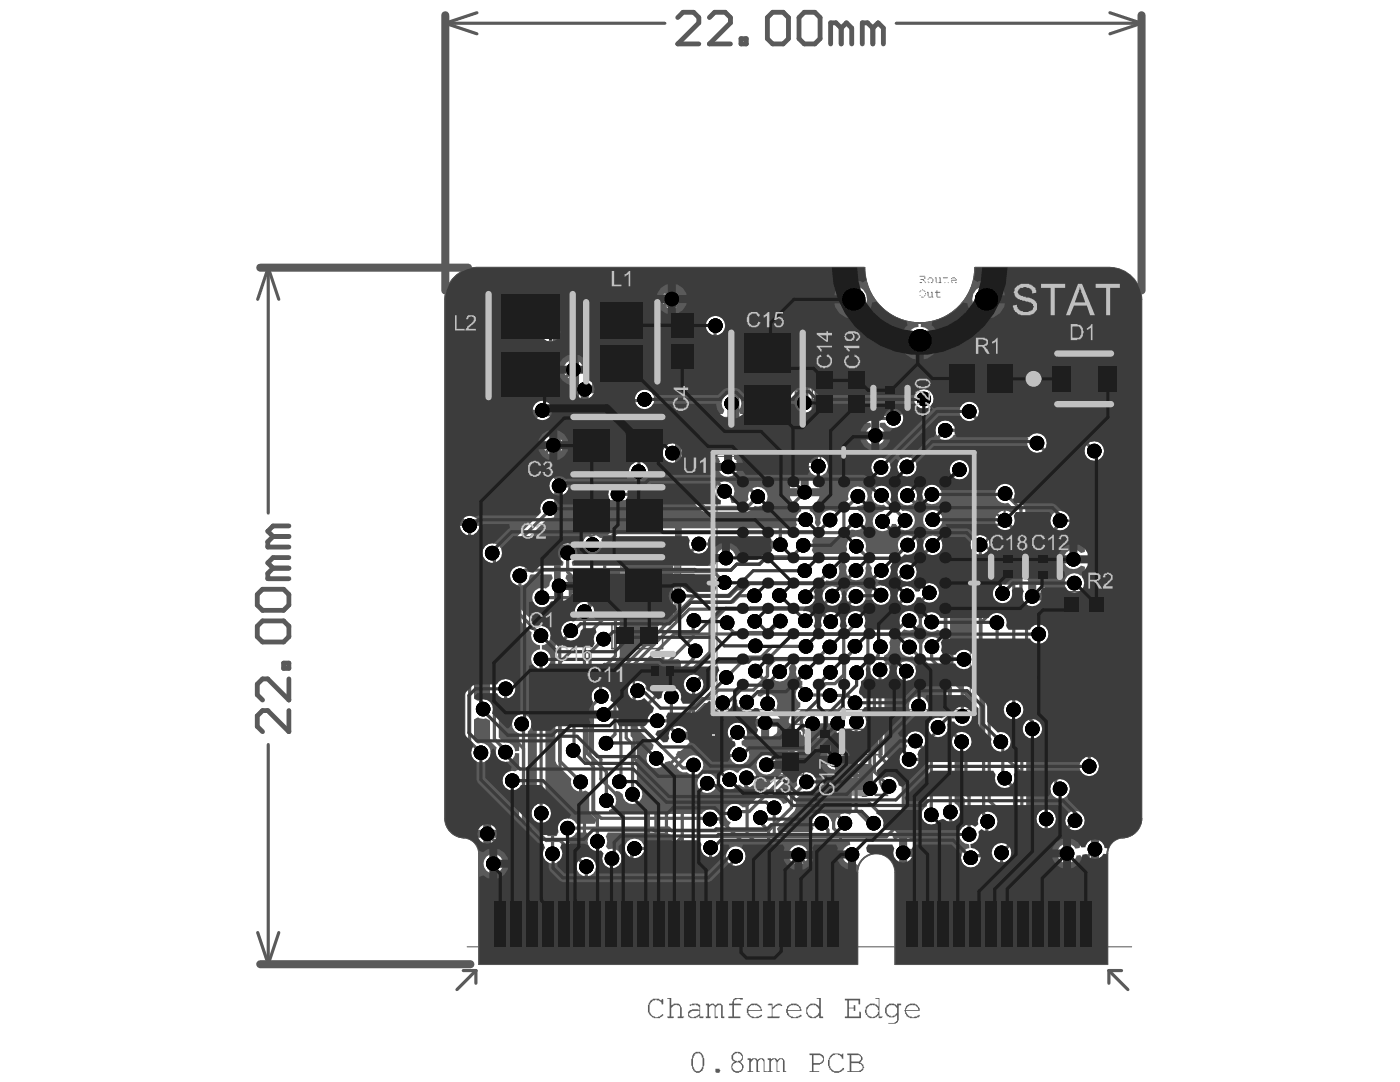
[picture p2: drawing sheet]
<svg xmlns="http://www.w3.org/2000/svg" width="279mm" height="216mm" viewBox="0 0 279 216" stroke-linecap="round" stroke-linejoin="round" font-family="sans-serif">
<path d="M88.8 59.7v103.6M95.1 53.4h77.4M194.6 53.4h26.8M227.7 59.7v103.6M95.6 170.3v22.1h75.5v-18.3M221 170.3v22.1h-42.4v-18.3" fill="none" stroke="#5a5a5a" stroke-width=".32"/>
<g fill="#5a5a5a">
<path d="M157.2 59.8v.2v-.2h1v.2l-.7 .5v.1a.32 .32 0 0 0-.3 .4 .32 .32 0 0 0 .3 .3h.4l.1-.3h.2l-.3 .5h-.5a.8 .8 0 0 1 0-1l.5-.3 .1-.4z"/>
<path d="M155.6 59.8h1v.2l-.7 .5-.1 .3a.36 .36 0 0 0 .1 .5 .36 .36 0 0 0 .5-.2v-.1h.2v.1a.48 .48 0 0 1-.7 .3 .48 .48 0 0 1-.1-.8l.1-.3 .7-.5h-.8v.2h-.2z"/>
<path d="M154 59.8h1.1v.2l-.4 .3-.5 .7a.41 .41 0 0 0 .4 .3 .41 .41 0 0 0 .4-.3v.3l-.3 .2a.57 .57 0 0 1-.7-.7h.2l.5-.6 .3-.2v-.2h-.8v.2h-.2z"/>
<path d="M152.6 59.8v.2v-.2h.9v.2l-.6 .5v.1a.32 .32 0 0 0-.3 .4 .32 .32 0 0 0 .3 .3h.3v-.2l.3-.1-.3 .5h-.5a.8 .8 0 0 1 0-1l.7-.5v-.2z"/>
</g>
<g fill="none" stroke="#5a5a5a" stroke-width=".32">
<path d="M95.1 53.4a6.5 6.5 0 0 0-6.3 6.3M166.2 53.4a17.4 17.4 0 0 0 17.3 17.4 17.4 17.4 0 0 0 17.4-17.4M172.5 53.4a11.1 11.1 0 0 0 11 11.1 11.1 11.1 0 0 0 11.1-11.1M221.4 53.4a6.5 6.5 0 0 1 6.3 6.3M93.5 67.8h5.6v11.4h-5.6zM101.1 66.8h12.6v12.3h-12.6zM132.4 61.1h7.5v13.9h-7.5zM162.1 73.3h5.1v10.1h-5.1zM168.4 73.3h5v10.1h-5zM188.8 71.7h13.9v7.6h-13.9zM152.9 83h5v10.2h-5zM158.7 83h5.1v10.2h-5.1z"/>
<path d="M211.6 118.1h9.4v5h-9.4zM122.1 124.4h10.1v5h-10.1zM155.3 144.5h5v10.1h-5zM165.9 145.5h10.1v5.1h-10.1zM88.8 163.3a3.9 3.9 0 0 0 3.8 3.8 3.3 3.3 0 0 1 3 3.2M171.1 174.1a3.8 3.8 0 0 1 3.7-3.8 3.8 3.8 0 0 1 3.8 3.8M227.7 163.3a3.9 3.9 0 0 1-3.7 3.8 3.2 3.2 0 0 0-3 3.2"/>
</g>
<g fill="none" stroke="#5a5a5a" stroke-width=".63">
<path d="M88.9 4.6l6.3 2.1M88.9 4.6h43.8M95.2 2.5l-6.3 2.1M178.9 4.6h48.9M221.5 2.5l6.3 2.1M227.8 4.6l-6.3 2.1M53.5 53.4l2.1 6.3M53.5 53.4l-2.1 6.3M53.5 53.4v49M94.6 73.5h3.4M94.6 70.2h3.4v6.6h-3.4zM96.3 71.8v3.4"/>
<path d="M102.7 68.3h9.3v9.2h-9.3zM104.2 72.9h6.3M107.4 69.8v6.3M134.4 68h3.5M134.4 64.7h3.5v6.6h-3.5zM136.2 66.3v3.5M162.9 78.3h3.5M162.9 75h3.5v6.6h-3.5zM164.6 76.6v3.4M169.2 78.3h3.4M169.2 75h3.4v6.6h-3.4zM170.9 76.6v3.4"/>
<path d="M190 72.4h11.4v6.3h-11.4zM192.6 75.5h6.3M195.7 72.4v6.3M153.7 88.1h3.5M153.7 84.8h3.5v6.6h-3.5zM155.4 86.4v3.4M159.5 88.1h3.5M159.5 84.8h3.5v6.6h-3.5zM161.2 86.4v3.4M213 118.9h6.6v3.4h-6.6zM216.3 118.9v3.4M123.9 125.2h6.6v3.4h-6.6z"/>
<path d="M125.4 126.9h3.5M127.2 125.2v3.4M214.6 120.6h3.4M53.5 148.6v43.8M156.1 149.6h3.5M156.1 146.3h3.5v6.6h-3.5zM157.8 147.8v3.5M167.6 146.3h6.7v3.5h-6.7zM169.2 148.1h3.5M171 146.3v3.5M51.4 186.1l2.1 6.3M55.6 186.1l-2.1 6.3"/>
</g>
<path d="M92.5 193.7h2.5M95 193.7v2.5M95 193.7l-3.8 3.8M221.3 193.7h2.5M221.3 193.7v2.5M221.3 193.7l3.8 3.8" fill="none" stroke="#5a5a5a" stroke-width=".64"/>
<path d="M143.1 91.1h50.5v50.5h-50.5zM143.1 139.1l2.5 2.5" fill="none" stroke="#5a5a5a" stroke-width=".2"/>
<path d="M88.9 3v55M227.8 3v55M51.9 53.4h41.5M51.9 192.4h42" fill="none" stroke="#5a5a5a" stroke-width="1.6"/>
<g fill="#5a5a5a">
<path d="M185 58.2h.3v1h.6v-.8h-.1v-.2h.3v1h.2v.2h-.4v-.2l-.1 .2h-.5l-.2-.4v-.6h-.1z"/>
<path d="M186.9 57.9h.2v.3h.6l-.2 .2h-.4v.8h.8h-.2v.2h-.6l-.2-.2v-.8h-.3v-.2h.3z"/>
<path d="M186.6 55.4h.3v.9h.2v.2l.4-.2v-.8h-.1v-.1h.3v.9h.2v.2h-.4v-.2v.2h-.6v-.2h-.2v-.8h-.1z"/>
<path d="M188.5 55v.4h.6v.1h-.6v.8h.2v.2h.4v-.2h.2v.2h-.8v-1h-.3v-.1h.3z"/>
<path d="M142.8 213.3a.65 .65 0 0 1 .9 .4 .54 .54 0 0 1-.7 .3 .54 .54 0 0 1-.2-.7z"/>
<path d="M149.2 211.2h.6v.3v-.2h.2a1.05 1.05 0 0 1 1.1 0v.2h.2v-.2a.99 .99 0 0 1 1.3 .2v2.2h.5v.2h-.7v-2.1l-.1-.1a.41 .41 0 0 0-.5-.4 .41 .41 0 0 0-.4 .4l-.1 .1v1.9h.3v.2h-.6v-2.1a.41 .41 0 0 0-.4-.5 .41 .41 0 0 0-.4 .4h-.2l-.2 .3v1.7h.5v.2h-1.1v-.2h.3v-2.2h-.3z"/>
<path d="M153.2 211.2h.7v.3v-.2a.99 .99 0 0 1 1.2 .2h.2a.72 .72 0 0 1 1-.3l.3 .5v2h.3v.2h-.6v-2.4h-.2v-.2h-.5l-.5 .7v1.7h.5v.2h-.6v-2.1h-.2v-.3h-.1v-.2l-.7 .2-.1 .3v1.9h.3v.2h-1.1l.1-.2h.3v-2.2h-.3v-.2h-.1h.1z"/>
<path d="M166.2 210.2h.5a1.48 1.48 0 0 1 1.3 .3l.1-.3h.2v1.1l-.3-.1a.57 .57 0 0 0-.7-.7l-.1-.1h-.5l-.2 .1h-.3v.2l-.5 .3-.1 .3v1.5h.1a1.08 1.08 0 0 0 1.3 .9h.5l.5-.3 .1-.3h.4v.3l-.5 .3a1.61 1.61 0 0 1-2.4-.4l-.4-.7v-1.1h.2a1.09 1.09 0 0 1 .8-1.1z"/>
<path d="M129.8 199.6a2.13 2.13 0 0 1 2.2 0v.2v-.3l.2-.2 .2 .2v.9h-.4a.83 .83 0 0 0-.9-.8v-.1l-.8 .1v.2l-.5 .3v.3h-.2v1.6h.2l.3 .7 .7 .1v.2l.9-.2v-.1l.7-.4v-.1v.1h.1h-.1v.4l-.4 .1a1.19 1.19 0 0 1-1.2 .3l-.7-.1v-.2l-.5-.3-.1-.5h-.2v-1.4z"/>
<path d="M133.2 199.1h.8v1.6v-.1h.1a1.37 1.37 0 0 1 1.6-.2l.3 .7v1.7h.5l-.1 .3h-1.2v-.3h.5v-1.6a.65 .65 0 0 0-.3-.6 .65 .65 0 0 0-.6 0h-.4l-.3 .5h-.1v1.7h.4v.3h-1.1l-.1-.3h.4v-3.5h-.4z"/>
<path d="M140.9 200.3h.6v.3a.8 .8 0 0 1 1.1-.2l.2 .3v-.1h.1a.72 .72 0 0 1 1-.3v.1l.3 .2v2.2h.3v.2h.2h-.2v.1h-.6v-2.5h-.3v-.2l-.8 .7v1.7h.5v.3h-.7v-2.4l-.5-.3v.2h-.3l-.1 .3h-.2v1.9h.3v.3h-.9v-.3h.3v-2.2h-.3z"/>
<path d="M146.6 199.1h1.6v.4h-.3a1.05 1.05 0 0 0-1.1 0l-.3 .1v.7h1.3l.1 .3h-1.4v2.2h1.3v.3h-2.4v-.3h.8v-2.2h-.7v-.3h.7v-.5h.1v-.3l.3-.2z"/>
<path d="M153.4 200.3h.8v.8l.6-.5v-.2h.2a.68 .68 0 0 1 1.1 .3h-.2a.8 .8 0 0 0-.9 0h-.2l-.3 .5-.3 .2v1.4h1.4v.2l-.1 .1h-2.3v-.1h-.1l.1-.2h.8v-2.2h-.8z"/>
<path d="M168.6 199.3h3.1v1.1h-.4v-.8h-1.9v1.5h1v-.5h.3v1.1h-.3v-.5h-1v1.6h2.1v-.9h.2l.1 .1v1.1h-3.2v-.3h.5v-3.2h-.5z"/>
<path d="M183.9 57.9v.2a.62 .62 0 0 0-.2 .9v.2h.8v-.2a.8 .8 0 0 0 0-.9h-.2v-.2zM183.7 57.9h.3v-.1l.5 .1 .3 .7v.1h-.1v.3l-.5 .4a.57 .57 0 0 1-.7-.7v-.6h.2z"/>
<path d="M183.7 55.2v.5h.8v-.5zM183.5 55h1v.2h.2v.5h-.4v.1l.5 .7-.3-.2-.3-.5h-.5v.5h.3v.2h-.5v-.2h.2v-1.1h-.2z"/>
<path d="M185.3 55.5v.3h-.2a.57 .57 0 0 0 .7 .7v-.2h.3v-.6h-.2v-.2zM185.5 55.4h.1a.57 .57 0 0 1 .7 .6 .65 .65 0 0 1-1 .5 .8 .8 0 0 1 .2-1.1z"/>
<path d="M190 55.5l-.2 .3h1l-.2-.3zM189.8 55.5l.5-.1a.57 .57 0 0 1 .6 .6h-1.1l.3 .5 .8-.2v.2h-.1a.72 .72 0 0 1-1-.3z"/>
<path d="M138.8 210.2l-.5 1v1.6l.2 .3a.81 .81 0 0 0 .8 .6 .81 .81 0 0 0 .8-.8h.1v-1.9h-.1v-.3l-.4-.5h-.3v-.1h-.1v.1zM138.8 209.9h.1a.86 .86 0 0 1 1.2 .5h.1l.3 .8v1.4l-.1 .3a.86 .86 0 0 1-.7 1l-.1 .2h-.7l-.6-.5-.2-.8-.1-.2v-1.3l.1-.1a1.26 1.26 0 0 1 .7-1.1z"/>
<path d="M146.6 210.2v.2a.68 .68 0 0 0-.1 1.1l.6 .3h.2v-.1h.5v-.2a.62 .62 0 0 0 .1-1l-.3-.3h-.3v-.1zM146.3 212.3v.2a.88 .88 0 0 0 .8 1.2l.8-.1a1.36 1.36 0 0 0 0-1.3h-.1v-.2a.99 .99 0 0 0-1.3 .2zM146.6 209.9h.7a1.07 1.07 0 0 1 .9 .6 1.07 1.07 0 0 1-.1 1.2h-.2l-.1 .3a.98 .98 0 0 1 .6 .8 .98 .98 0 0 1-.5 .9v.2h-.1a1.09 1.09 0 0 1-1.6-.5h-.2v-.5h-.2l.4-.8 .4-.3h-.1a.97 .97 0 0 1-.5-1.3l.6-.4z"/>
<path d="M162.4 210.5v1.6h1.2l.4-.1v-.2a.6 .6 0 0 0 .3-.6 .6 .6 0 0 0-.5-.5l-.2-.2zM161.6 210.2h1.7a1.09 1.09 0 0 1 1.1 .8 .86 .86 0 0 1-.4 1.1v.2h-.4v.2h-1.2v1.2h1.1v.2h-1.9v-.2h.4v-3.2h-.4z"/>
<path d="M169.9 210.5v1.3h1.1a.66 .66 0 0 0 .8-.6 .66 .66 0 0 0-.8-.7zM169.9 212.1v1.6h1.6v-.1a.57 .57 0 0 0 .6-.7l-.3-.6h-.3l-.2-.2zM169.1 210.2h2.2v.2h.4v.1h.1v.2a.62 .62 0 0 1 .2 1l-.3 .3 .6 .5v.3l.2 .1v.2h-.2a.83 .83 0 0 1-1 .8h-2.2v-.2h.5v-3.2h-.5z"/>
<path d="M137.7 200.4h.4v-.1h1.2l.4 .3v2.2h.7v.3h-.8v-.4l-.2 .1a1.85 1.85 0 0 1-2.1 0v-.1a.72 .72 0 0 1 .4-1v-.2h.3l.1-.1h1.3v.1h.2v-.6l-.3-.2v-.1l-.7-.2v.2h-.6l-.3 .1zM137.8 201.9v.1a.41 .41 0 0 0-.3 .5 .41 .41 0 0 0 .5 .3v.2h.5l.8-.3v-.2l.3-.2v-.6h-1.5z"/>
<path d="M149.8 200.6l-.1 .3h-.2l-.1 .6h2.4a1.05 1.05 0 0 0-1.2-.9l-.1-.2v.2zM149.7 200.4a1.6 1.6 0 0 1 2.2 .7l.2 .6h-2.7a1.09 1.09 0 0 0 .8 1.1l.8 .2v-.2h.4l.4-.1v-.2h.3l-.3 .5h-.4v.1h-.6a1.05 1.05 0 0 1-1.1-.3l-.5-.3v-.3a1.05 1.05 0 0 1 0-1.1z"/>
<path d="M157.5 200.7l-.3 .5v.3h2.4l-.1-.6h-.2v-.2h-.3v-.1h-.5l-.2-.2v.2zM157.5 200.4h.4v-.1h.1a1.62 1.62 0 0 1 1.8 .8l.2 .6h-2.8a1.09 1.09 0 0 0 .8 1.1l.8 .2 .8-.3v-.2h.4v.3l-.4 .2h-.3v.1h-.6a1.05 1.05 0 0 1-1.2-.3l-.3-.1-.1-.4a1.46 1.46 0 0 1 .3-1.7h.1z"/>
<path d="M161.7 200.3h.2a1.38 1.38 0 0 1 1.6 .6v-1.6h-.5v-.2h.8v3.7h.5v.3h-.8v-.6a1.53 1.53 0 0 1-2.3 .3v-.1a1.19 1.19 0 0 1-.3-1.3v-.3l.7-.7h.1zM161.7 200.6l-.5 .6a.8 .8 0 0 0 0 1l.2 .5 .6 .1v.2a1.39 1.39 0 0 0 1.5-1.6l-.3-.5-.4-.2v-.1h-.4v-.2h-.2v.2z"/>
<path d="M173.1 200.6a1.59 1.59 0 0 1 2.3 .3v-1.6h-.7v-.2h.8v3.7h.7v.2h-.2v.1h-.6v-.6l-.2 .2a1.66 1.66 0 0 1-1.9 .3v-.2l-.5-.3v-.3l-.2-.2 .2-1.1 .3-.2zM173.6 200.6l-.3 .3a1.19 1.19 0 0 0-.4 1.3h.2v.3h.2v.2l.6 .1v.2l.8-.2 .2-.3 .3-.2v-.3l.2-.1-.2-.8h-.2l-.3-.5h-.5l-.1-.2v.2z"/>
<path d="M177.4 200.6l-.1 .3a.83 .83 0 0 0-.3 1.1 .84 .84 0 0 0 .8 .7v.1h.3a1.34 1.34 0 0 0 .8-1.9h-.2l-.1-.3h-.5l-.2-.2v.2zM177 200.6h.1a1.37 1.37 0 0 1 1.6-.2l.3 .3v-.4h.8v.3h-.4v3h-.2v.4l-.5 .3h-1.4v-.2h.9a.8 .8 0 0 0 .8-.8v-.8a1.57 1.57 0 0 1-2 .2v-.2a1.19 1.19 0 0 1-.4-1.3z"/>
<path d="M181.4 200.6v.1l-.4 .4-.2 .4h2.6l-.2-.1v-.3h-.1l-.4-.5h-.6v-.2l-.2 .2zM181 200.6h.1a1.48 1.48 0 0 1 1.6-.2 1.48 1.48 0 0 1 .8 1.3h-2.7v.3h.2a.83 .83 0 0 0 .9 .8v.2h.5l.2-.2h.5v-.1l.4-.2v.3h-.1v.2l-.8 .1a1.47 1.47 0 0 1-2-1.1l-.1-.5h.1v-.4h.2v-.4h.2z"/>
</g>
<g fill="none" stroke="#5a5a5a" stroke-width=".96">
<path d="M135.3 3.5l1-1.1h2.1l1.1 1.1v1.1l-4.2 4.2h4.2M141.6 3.5l1-1.1h2.1l1.1 1.1v1.1l-4.2 4.2h4.2M147.9 7.7h1v1.1h-1zM154.2 2.4h2.1l1.1 1.1v4.2l-1.1 1.1h-2.1l-1.1-1.1v-4.2zM160.5 2.4h2.1l1.1 1.1v4.2l-1.1 1.1h-2.1l-1-1.1v-4.2zM167.9 5.6l-1.1-1h-1v4.2M167.9 5.6v3.2M167.9 5.6l1-1 1.1 1v3.2M174.2 5.6l-1.1-1h-1v4.2M174.2 5.6v3.2M174.2 5.6l1-1 1.1 1v3.2M52.4 117.6h4.2l1.1 1v2.1l-1.1 1.1h-4.2l-1.1-1.1v-2.1z"/>
<path d="M54.5 113.4l-1.1 1v1.1h4.3M54.5 107.1l-1.1 1v1.1h4.3M54.5 113.4h3.2M54.5 107.1h3.2M57.7 111.3h-3.2l-1.1 1 1.1 1.1M57.7 104.9h-3.2l-1.1 1.1 1.1 1.1M52.4 123.9h4.2l1.1 1v2.2l-1.1 1h-4.2l-1.1-1v-2.2zM56.6 132.3h1.1v1.1h-1.1zM57.7 135.5v4.2l-4.3-4.2h-1l-1.1 1v2.1l1.1 1.1M57.7 141.8v4.2l-4.3-4.2h-1l-1.1 1v2.1l1.1 1.1"/>
</g>
<path d="M90.8 55.3a6.5 6.5 0 0 1 4.4-1.9h77.4a11.1 11.1 0 0 0 11 11.1 11.1 11.1 0 0 0 11.1-11.1h26.8a6.5 6.5 0 0 1 6.3 6.3v103.6a3.9 3.9 0 0 1-3.8 3.8 3.2 3.2 0 0 0-3 3.2v22.1h-42.3v-18.3a3.8 3.8 0 0 0-3.8-3.8 3.8 3.8 0 0 0-3.8 3.8v18.3h-75.4v-22.1a3.4 3.4 0 0 0-3.8-3.3 3.9 3.9 0 0 1-3-3.7v-103.6a6.5 6.5 0 0 1 1.9-4.4z" fill="none" stroke="#5a5a5a" stroke-width=".32"/>
<g fill="none" stroke="#5a5a5a" stroke-width=".63">
<path d="M102.7 69h6.4M105.9 65.8v6.3M120.4 64.8h6.3M120.9 68.2h6.3M123.6 61.6v6.3M124.1 65v6.4M149.9 75.6h6.3M153.1 72.4v6.3M174.6 79.4h6.3M177.7 76.2v6.3M213.2 75.6h6.3M216.4 72.4v6.4"/>
<path d="M95.1 92.2h6.3M98.3 89.1v6.3M120.2 88.9h6.3M123.3 85.8v6.3M123.3 99.8v6.3M145.6 88.3h6.3M148.8 85.1v6.4M165 88.8h6.3M168.2 85.6v6.3M120.1 116.9h6.3M120.2 103h6.3M123.3 113.8v6.3"/>
<path d="M126.4 117.5h6.3M129.6 114.4v6.3M198 113.1h6.4M201.2 109.9v6.3M204.9 113.1h6.4M208.1 110v6.3M129.1 133.9h6.4M132.3 130.7v6.4M161.5 147.9h6.3M164.6 144.8v6.3M167.5 154.8h6.3M170.6 151.6v6.3"/>
</g>
<path d="M182.5 169.6h5.3M182.5 169.8h5.3M182.5 170.1h5.3M182.5 170.3h5.3M182.5 170.6h5.1M182.8 169.3h5M183.3 169.1h4" fill="none" stroke="#5a5a5a" stroke-width=".25"/>
<g fill="#5a5a5a">
<path d="M182.5 170.7h1.8v.3h-1.8z"/>
<path d="M182.5 171h1.8v.2h-1.8z"/>
<path d="M182.5 171.2h1.8v.3h-1.8z"/>
</g>
<path d="M182.5 171.6h3.8M182.5 171.8h4.3M182.5 172.1h4.3M182.5 172.3h4.3M182.5 172.6h4.3M182.5 172.9h4.3M182.5 173.1h4.1" fill="none" stroke="#5a5a5a" stroke-width=".25"/>
<g fill="#5a5a5a">
<path d="M182.5 173.2h1.8v.3h-1.8z"/>
<path d="M182.5 173.5h1.8v.2h-1.8z"/>
<path d="M182.5 173.7h1.8v.3h-1.8z"/>
</g>
<path d="M182.5 174.1h4.8M182.5 174.4h5.3M182.5 174.6h5.3M182.5 174.9h5.3M182.5 175.1h5.3M182.5 175.4h5.3M182.8 175.6h4.8" fill="none" stroke="#5a5a5a" stroke-width=".25"/>
<path d="M111.5 58.4h24.1v12.7h-24.1zM91.9 80.2h12.7v24.1h-12.7zM147.1 85.4h3.4v5.8h-3.4zM166.5 85.9h3.3v5.8h-3.3zM125.5 111.5h8.2v12h-8.2zM167.7 153.1h5.9v3.3h-5.9z" fill="none" stroke="#5a5a5a" stroke-width="1.3"/>
<g fill="#5a5a5a">
<path d="M94.5 92.7h.3v-.1l.7-.2a1.29 1.29 0 0 1 1.2 0 1.71 1.71 0 0 1 1.3 2.4l-.1 .5h-.2l-.2 .3h-.3v.2h-.3v.2l-.2-.7h.4v-.1l.3-.2a1.19 1.19 0 0 0 .3-1.3h-.2a.57 .57 0 0 0-.6-.6l-.2-.2h-.3a1.7 1.7 0 0 0-1.9 .8v.3a.81 .81 0 0 0 .6 1.2v.1h.2l-.2 .5h-.1a1.69 1.69 0 0 1-.8-2.3v-.3h.1z"/>
<path d="M94.5 96.6l.8-.2v.5a.73 .73 0 0 0-.8 .7 .73 .73 0 0 0 .8 .8 1.36 1.36 0 0 0 1.1-1h.2l.1-.3 .5-.3 .2-.4 .8-.1v2.7h-.5v-2.1l-.3 .2-1.1 1.4-.5 .3-.8 .2v-.2l-.7-.1-.1-.5a1.05 1.05 0 0 1 0-1.1z"/>
<path d="M95.1 99.8h.5l-.6 1.1h3.2v.5h-4.2a.86 .86 0 0 1 .7-.8z"/>
<path d="M124.2 65.1l.6-.1a1.05 1.05 0 0 1 1.1 0 1.13 1.13 0 0 1 1 .9h.2v.4l-.5 .1-.5-.9h-.3l-.2-.2h-.5l-.1 .2a.83 .83 0 0 0-.8 .9 1.48 1.48 0 0 0 .1 1.6l.2 .4 .3 .1h.5v.2l.3-.2a.8 .8 0 0 0 .8-.8l.7 .2-.2 .1a1.62 1.62 0 0 1-2.4 .8h-.2v-.1a1.79 1.79 0 0 1-.8-2.1l.2-.8h.2z"/>
<path d="M127.5 65h2.6v.5h-1.9l.1 .3 .7 .3 .5 .6a1.18 1.18 0 0 1 .6 1.4 1.18 1.18 0 0 1-1.1 .9h-.7v-.2h-.3l-.5-.9 .5-.2v.3l.2 .2a.83 .83 0 0 0 1.1 .3v-.1h.2a.8 .8 0 0 0 0-1v-.2h-.2l-.8-.8h-.2l-.3-.5h-.1v-.1h-.2z"/>
<path d="M130.6 65h2.7v.5h-2.1h.2l.2 .3 .6 .5v.1l.3 .2a1.62 1.62 0 0 1 .7 1.9l-.5 .3a1.23 1.23 0 0 1-1.9-.8v-.1l.4-.2v.2a.67 .67 0 0 0 1 .6h.3v-.1h.2l.1-.7h-.1v-.3l-.3-.2-.4-.5h-.1l-.3-.4-.7-.5-.1-.5h-.2z"/>
<path d="M129.5 115.5h1.7l2.3-1.6v.7l-1.8 1.1v.2l.5 .1v.2l1.3 .8v.6l-2.3-1.6h-1.7z"/>
<path d="M129.5 111.8h4v.4l-.7 .4-.3 .7h-.5v-.2h.2v-.3h.2l.1-.5h.2h-3.2z"/>
<path d="M149.4 85l.6-.1v-.2l.2 .7h-.2a1.16 1.16 0 0 0-.8 .9 1.16 1.16 0 0 0 .5 1.1v.2l.3 .2a2.57 2.57 0 0 0 2.3-.5v-.3a1.05 1.05 0 0 0 0-1.2v-.1l-.7-.3 .2-.5h.1v.1h.4l.4 .7v.3h.2v1h-.2v.4h-.1v.2h-.2l-.1 .3-.5 .4h-.5l-.2 .1-1.1-.1a1.68 1.68 0 0 1-1.3-1.8l.2-1 .5-.3z"/>
<path d="M149 82h.2a1.65 1.65 0 0 1 1.4-.3v.1a.57 .57 0 0 1 .7 .7h.1v.8l-.3 .5 1.2-.4v-1.6h.4v2.1l-2.1 .3v-.4h.2v-.2a.91 .91 0 0 0-.5-1.4 1.26 1.26 0 0 0-1.1 .6v.2h-.2l.2 .6 .6 .2v.6l-.3-.2a1.25 1.25 0 0 1-.5-2z"/>
<path d="M168.8 85.5l.6-.1 .2 .4h-.3v.2h-.4v.2h-.1a1.33 1.33 0 0 0 .8 2.1h.6a1.14 1.14 0 0 0 1.3-.5h.2v-.2a1.36 1.36 0 0 0 0-1.3l-.7-.5v-.4h.2a1.84 1.84 0 0 1 1.1 1.9l-.2 .1v.5h-.1l-.2 .4-.5 .3a2.26 2.26 0 0 1-2.5-.2l-.3-.1a2.76 2.76 0 0 1-.2-2.3l.5-.3z"/>
<path d="M171.2 155.2a2.26 2.26 0 0 1 2.5 .1l.4 .5v.3l-.5 .2-.2-.3a.86 .86 0 0 0-.9-.7h-.4a.84 .84 0 0 0-.8 .7h-.1v.1a2.57 2.57 0 0 0 .5 2.3l.4 .1a1.14 1.14 0 0 0 1.3-.4l.2-.4 .5 .2a1.73 1.73 0 0 1-2.1 1.1v-.1h-.2a1.36 1.36 0 0 1-1.1-1 2.41 2.41 0 0 1 .3-2.4z"/>
<path d="M175.2 154.8h.5l.3 1.8h.2v.3h.1v.4h.2v.3h.1l.4 .6h.1l.2 .7h-2.7v-.5h2h-.1v-.2a4.8 4.8 0 0 1-1.1-2.4v-.2h-.2z"/>
<path d="M170.1 83h.3v-.2h.1a.83 .83 0 0 1 1.2 .3 .83 .83 0 0 1-.4 1.1h-.9l-.3-.1v-.3l-.2-.2v-.2h.2zM168.6 82.5v.1a1.13 1.13 0 0 0-.3 1.6v.2l.5 .3h.3v-.5a.65 .65 0 0 1-.6-.5 .65 .65 0 0 1 .4-.7v-.2l1.2-.2a1.13 1.13 0 0 0-.5 1.2 1.13 1.13 0 0 0 .9 .9 .57 .57 0 0 0 .8 0h.2a1.33 1.33 0 0 0 .3-2.1l-.1-.1a3.4 3.4 0 0 0-2.6-.2h-.2v.2z"/>
</g>
<path d="M96.9 55.5h18v26.9h-18zM118.9 59.7h10.4v17.1h-10.4zM146.9 64.8h12.4v21.5h-12.4zM176 76.5h3.4v5.8h-3.4zM209.3 72.1h14.2v7h-14.2zM111.3 82.6h24v12.7h-24zM111.3 96.6h24.1v12.7h-24.1zM111.2 110.6h24.1v12.7h-24.1zM199.5 110.2h3.4v5.8h-3.4zM206.4 110.2h3.4v5.9h-3.4zM129.4 132.2h5.8v3.4h-5.8zM163 145h3.3v5.9h-3.3z" fill="none" stroke="#5a5a5a" stroke-width="1.3"/>
<g fill="#5a5a5a">
<path d="M105.9 69h4v.6h-3.5v2h-.5z"/>
<path d="M105.9 71.9l.9 .5 .7 .9 .3 .2a1.26 1.26 0 0 0 1.1 .6v-.1h.2a.83 .83 0 0 0 .3-1.2h-.1v-.1h-.4v-.2h-.3l.2-.5h.3v.2a.57 .57 0 0 1 .6 .6l.2 .2v.6l-.2 .2a.57 .57 0 0 1-.6 .7v.1h-.8v-.1h-.3v-.2l-.7-.5v-.2h-.1l-.4-.6-.4-.3v1.9h-.5z"/>
<path d="M220.8 73.6l.6-.3 .3-.5h.3v4.1h-.4v-3.3v.2l-.5 .2v.1h-.3v.2h-.2v-.5h.2z"/>
<path d="M120.3 89.2h.2a2.34 2.34 0 0 1 2.1 .2l.3 .5a2.69 2.69 0 0 1 0 2.5l-.2 .3-.5 .2v.2h-.3a1.05 1.05 0 0 1-1.1 0h-.3v-.2l-.3-.2-.2-.3h-.2l-.1-.5h.6l.2 .4a1.05 1.05 0 0 0 1.7 0l.4-.2v-.3a1.36 1.36 0 0 0 0-1.3l-.2-.6h-.2v-.2h-.3v-.2h-1.1v.2h-.3v.3h-.2l-.1 .5-.5-.2v-.3h.1l.2-.5h.2z"/>
<path d="M116.8 89.4h.2a1.19 1.19 0 0 1 1.2-.3l.5 .1 .2 .3h.1l.2 .7h-.5l-.3-.7a.68 .68 0 0 0-1.1 .4h-.2a.72 .72 0 0 0 .3 .9v.2h.8v.5a.7 .7 0 0 0-.9 .6 .7 .7 0 0 0 .9 .6v-.1l.4-.2v-.3l.1-.2 .5 .2-.2 .2v.3l-.3 .1a.83 .83 0 0 1-1.1 .4 .87 .87 0 0 1-.8-1.2v-.3l.5-.3a.86 .86 0 0 1-.7-1h-.1v-.1h.1z"/>
<path d="M124 68.4h4v.4h-3.5v2h-.5z"/>
<path d="M124 72.7h3.2l-.3-.5h-.2v-.3h-.1v-.3h.5l.4 .9 .5 .2v.5h-4z"/>
<path d="M197.2 107l.6-.1v.4l-.5 .2-.1 .3a1.36 1.36 0 0 0 0 1.3l.5 .3v.2h.3a1.49 1.49 0 0 0 2.1-.5h.1v-.5a.72 .72 0 0 0-.3-.9l-.2-.4h-.3l-.1-.1 .1-.5h.2v.2h.3a1.89 1.89 0 0 1 .7 2.3 1.89 1.89 0 0 1-2.3 1l-.8-.1a1.98 1.98 0 0 1-.8-2.4z"/>
<path d="M196.7 104.5h4v.4h-3.2l.3 .2 .2 .6h.1v.2h-.4l-.4-.6-.6-.5z"/>
<path d="M211.3 100.9l.5-.1 .1 .4h-.1v.2h-.4a1.61 1.61 0 0 0 0 1.9l.7 .4h.6a1.34 1.34 0 0 0 1.6-1.2v-.6l-.1-.3h-.2v-.2h-.3v-.2h-.3l.1-.6v.2h.4a1.87 1.87 0 0 1 .9 2.1v.1h-.1v.3h-.2v.4h-.2a2.57 2.57 0 0 1-2.2 .4l-.7-.1-.4-.7h-.2v-.3a1.36 1.36 0 0 1 .5-1.9z"/>
<path d="M210.6 98.4h4.2v.4h-3.2l.5 .7v.3h.2h-.5l-.4-.3-.1-.5-.7-.3z"/>
<path d="M211.1 94.7l.3-.2a1.66 1.66 0 0 1 2 1.1l.3 .2 .5 .6h.1v-1.9h.5v2.6l-.8-.2-.3-.5h-.2v-.1l-.6-.5v-.2l-.5-.3v-.1a.79 .79 0 0 0-1.3 .3l.2 .8 .6 .3v.5h-.3v-.2a.83 .83 0 0 1-.8-.9h-.2l.2-1h.2z"/>
<path d="M149.4 72.4l.6-.2 .2 .5a.83 .83 0 0 0-.8 .9h-.2v.2h.2v.7l.4 .3a2.03 2.03 0 0 0 2.5-.2l.1-.3a.99 .99 0 0 0-.3-1.5l-.7-.3 .2-.5 .5 .2a1.86 1.86 0 0 1 .8 2.3l-.2 .4-.3 .2v.2a4.4 4.4 0 0 1-2.4 .3v-.2h-.2a1.87 1.87 0 0 1-.9-2.1v-.3h.1z"/>
<path d="M148.9 69.8h4v.5h-3.1l.4 .6h.1v.3h-.5a1.65 1.65 0 0 0-.9-1.1z"/>
<path d="M148.9 65.9h.5v1.6l1.1 .4-.2-.7a.86 .86 0 0 1 .5-1.1v-.2h.3v-.1a1.66 1.66 0 0 1 2 1.1v.5h-.2v.1a.8 .8 0 0 1-.8 .9l-.2 .1-.1-.6h.1a.57 .57 0 0 0 .7-.7v-.1a.57 .57 0 0 0-.7-.7l-.1-.1h-.5v.1h-.3v.2a.62 .62 0 0 0-.2 .9v.2l.3 .2-.1 .5-2.1-.4z"/>
<path d="M163.8 152.6l.3-.2a2.98 2.98 0 0 1 2.7 0l.4 .5a1.33 1.33 0 0 1 .3 1.5l-.2 .6h-.1l-.2 .3-.5 .2v.1h-.1l-.2-.6a.87 .87 0 0 0 .8-1.1l-.2-.8-.4-.3h-.5l-.2-.2-.9 .2a1.21 1.21 0 0 0-1 1.6h.2v.3h.1v.1l.7 .4v.4l-.7-.1v-.2l-.6-.5v-.4h-.2v-.8h.2v-.5h.1v-.3h.2z"/>
<path d="M163.5 157.6h3l-.1-.5h-.2l-.2-.3v-.3h.5v.3l.5 .6a.57 .57 0 0 1 .5 .7h-4z"/>
<path d="M163.5 159.8h.3v.2h.8v.1l.8 .2 1.6 1v-2h.5v2.6h-.5l-.5-.3v-.2h-.3v-.1l-.3-.2a4.5 4.5 0 0 0-2.3-.6l-.1-.2z"/>
<path d="M174.2 76.1h.4l.1-.2v.6l-.5 .2-.1 .3a1.29 1.29 0 0 0 0 1.3h.1l.4 .5h.4v.1h1l.2-.1h.3v-.2h.3v-.1h.2v-.4h.1v-.9l-.5-.7h-.3v-.1h-.1l.1-.5 .3 .2a1.62 1.62 0 0 1 .8 2.4l-.4 .6a3.6 3.6 0 0 1-2.6 .2v-.2h-.3v-.2h-.2l-.2-.4h-.1v-.5h-.2l.2-1.3 .6-.5z"/>
<path d="M173.9 73h.2a1.29 1.29 0 0 1 1.3 0v.2l.3 .1 .5 .7h.1v.1h.2v.2l.6 .5v-2h.5v2.8h-.2v-.2a1.54 1.54 0 0 1-1.2-.9h-.2v-.2l-.6-.5v-.2h-.2v-.1h-.2a.78 .78 0 0 0-.9 .1 .78 .78 0 0 0-.2 .9h.2l.1 .3 .5 .1v.5h-.3l-.7-.3v-.3h-.1v-1.3z"/>
<path d="M120.5 103.2h.1a1.69 1.69 0 0 1 1.5 0h.1a2.14 2.14 0 0 1 1 2.1v.6h-.1v.3a1.96 1.96 0 0 1-2.3 1l-.6-.3-.4-.5v-.3h-.1l.6-.2a.87 .87 0 0 0 1.1 .8l.8-.2 .4-.4v-.4a1.29 1.29 0 0 0 0-1.2 1.21 1.21 0 0 0-1.6-1l-.7 .5v.3l-.1 .2h-.5l.1-.7h.2z"/>
<path d="M116.6 103.2h2.8h-.2v.5h-.2l-.1 .4-.8 .5-.2 .3-.6 .5v.3a.46 .46 0 0 0-.2 .5 .46 .46 0 0 0 .3 .3v.2h.8l.4-.2 .1-.6h.5l-.2 .8-.6 .3a1.05 1.05 0 0 1-1.1 0h-.2v-.1a1.05 1.05 0 0 1 0-1.8l.5-.6h.2v-.2h.1l.7-.6v-.2h-2z"/>
<path d="M120.2 117.3l.6-.2v-.1h1v.1a1.09 1.09 0 0 1 1.1 .8l.2 .2v.5h.1v.9l-.1 .2v.5l-.4 .1v.4a2.18 2.18 0 0 1-2.2 .3l-.3-.2-.5-.6v-.2l.5-.1a1.25 1.25 0 0 0 2 .4v-.1h.2a3.1 3.1 0 0 0-.2-2.4l-.3-.2a1.29 1.29 0 0 0-1.3 0v.2l-.3 .1-.1 .5h-.5v-.5h.1z"/>
<path d="M117.3 117.1h.5v3.1h.1l.2-.3 .6-.2v-.2v.7l-.5 .1v.2l-.3 .2-.3 .4h-.3z"/>
<path d="M129.5 134.1l.3-.1h1.1v.1h.3l.5 .4a3.1 3.1 0 0 1 .5 2.4h-.2l-.1 .6-.3 .2v.1a2.41 2.41 0 0 1-2.5 0l-.3-.4v-.4h-.1l.6-.1a1.09 1.09 0 0 0 1.8 .6h.1l.4-.5v-.3a1.36 1.36 0 0 0 0-1.3v-.3h-.2l-.2-.3a1.37 1.37 0 0 0-1.6-.2l-.1 .3h-.2v.4l-.2 .1-.4-.1v-.2h.1v-.3h.2z"/>
<path d="M126.3 134h.4v3.2l1.2-.6v.4l-.8 .5-.5 .7h-.3z"/>
<path d="M123.2 134h.5v3.2l.6-.5h.4v-.1v.6l-.8 .3-.4 .7h-.3z"/>
<path d="M216.7 73.3v3.1h1.6v-.2h.4l.1-.5h.2v-.6l.2-.2v-.3h-.2v-.6h-.2v-.2a.86 .86 0 0 0-1.1-.5zM216.3 72.8h2.2l.7 .5 .1 .3h.2v.5h.1v1.5h-.1v.3l-.2 .2a.84 .84 0 0 1-.8 .6l-.2 .2h-2z"/>
<path d="M197.2 101.2l-.2 .9h.2v.3h.1a.67 .67 0 0 0 .8-.1 .67 .67 0 0 0 .2-.7l-.2-.4h-.3v-.1zM199.3 100.9v.2a.8 .8 0 0 0-.4 1.3l.7 .3v-.2h.5v-.1h.1v-.3h.2l-.2-.9-.5-.3zM197.3 100.6h.7v.2h.3l.2 .4v-.1h.1a.98 .98 0 0 1 .8-.6 .98 .98 0 0 1 1 .4h.1a1.49 1.49 0 0 1-.4 2.1l-.8 .2v-.2h-.4l-.4-.6a.86 .86 0 0 1-1 .6 1.27 1.27 0 0 1-.9-1 1.27 1.27 0 0 1 .6-1.2h.1z"/>
<path d="M174.1 70.4a.68 .68 0 0 0 .3 1.2l.2 .1h2l.4-.1v-.2h.1v-.3h.2a.83 .83 0 0 0-1-.8 2.49 2.49 0 0 0-1.7 0zM173.7 70.1h.2a2.4 2.4 0 0 1 2.4-.3h.5l.2 .2a.86 .86 0 0 1 .6 .9l-.2 .8a2.74 2.74 0 0 1-2.4 .5h-.6v-.2a.83 .83 0 0 1-.8-.9v-.7z"/>
</g>
<g fill="none" stroke="#5a5a5a" stroke-width="1.3">
<path d="M96.9 55.5h18v26.9h-18zM111.5 58.4h24.1v12.7h-24.1zM118.9 59.7h10.4v17.1h-10.4zM100.8 62.6h10.1v12.7h-10.1zM118.5 62.3h10.1v5h-10.1zM120.1 61.9h7.9v12.6h-7.9zM146.9 64.8h12.4v21.5h-12.4zM149.1 69.2h7.9v12.7h-7.9zM176 76.5h3.4v5.8h-3.4zM176.7 77.4h2.1v4h-2.1zM209.3 72.1h14.2v7h-14.2zM211 72.8h10.7v5.6h-10.7z"/>
<path d="M91.9 80.2h12.7v24.1h-12.7zM95.7 87.2h5.1v10.1h-5.1zM111.3 82.6h24v12.7h-24zM111.3 96.6h24.1v12.7h-24.1zM118.3 86.4h10.1v5.1h-10.1zM147.1 85.4h3.4v5.8h-3.4zM147.7 86.3v4h2.1v-4M166.5 85.9h3.3v5.8h-3.3zM167.1 86.8h2.1v4h-2.1zM111.2 110.6h24.1v12.7h-24.1zM118.2 114.4h10.1v5h-10.1zM118.3 100.4h10.1v5.1h-10.1z"/>
<path d="M125.5 111.5h8.2v12h-8.2zM126.1 112.2h7v10.7h-7zM199.5 110.2h3.4v5.8h-3.4zM200.2 111.1h2v4h-2zM206.4 110.2h3.4v5.9h-3.4zM207.1 111.1h2v4h-2zM129.4 132.2h5.8v3.4h-5.8zM130.3 132.9h4v2.1h-4zM163 145h3.3v5.9h-3.3zM163.6 145.9h2.1v4h-2.1zM167.7 153.1h5.9v3.3h-5.9zM168.6 153.7h4v2.1h-4z"/>
</g>
<path d="M93.2 188.9h132.7" fill="none" stroke="#5a5a5a" stroke-width=".2"/>
<path d="M114.7 59.1h17.8M114.7 70.5h17.8M92.5 83.3v17.8M104 83.3v17.8M145.4 86.3v4M152.2 86.3v4M164.8 86.8v4M171.6 86.8v4M124.4 112.5v10.1M135.1 112.5v10.1M168.6 158.2h4M168.6 151.3h4" fill="none" stroke="#8c8c8c" stroke-width="1.3"/>
<g fill="#8c8c8c">
<path d="M106.5 63.7h.5v2.1a.57 .57 0 0 0 .7 .6h.6v-.1h.2v-.4h.1v-2.2h.3v1.8a.72 .72 0 0 1-.3 .9 .83 .83 0 0 1-1.1 .3l-.7-.1-.3-.7z"/>
<path d="M104.3 63.9h.1a1.29 1.29 0 0 1 1.3 0l.3 .6-.4 .2v-.4a.72 .72 0 0 0-1-.3 .8 .8 0 0 0 .2 1.1l.6 .5 .3 .5h.2l.1 .6h-1.9v-.3h1.5v-.1h-.2v-.2l-.6-.5a1.22 1.22 0 0 1-.7-1.6h.2z"/>
<path d="M90.2 71.1h.1a.8 .8 0 0 1 1 0h.1v.3h.2v.2v-.4a1.05 1.05 0 0 1 1.1 0l.4 .7-.2 .3a.57 .57 0 0 1-.7 .6l-.1-.3a.57 .57 0 0 0 .6-.5 .57 .57 0 0 0-.6-.6v.2h-.3l-.2 .6h-.3h.1v-.5h-.1l-.2-.3h-.3v-.2l-.3 .2a.52 .52 0 0 0-.3 .5 .52 .52 0 0 0 .3 .5v.1h.3l-.2 .5v-.2a.87 .87 0 0 1-.8-1.1z"/>
<path d="M124.8 72.2h.7v-.2l.1 .2h.7l.3 .5a.83 .83 0 0 1 .3 1.1v.7h-.2v.3l-.3 .1a.83 .83 0 0 1-1.1 .4l-.6-.2v-.2h-.2v-.3h-.2v-.3h-.1l.5-.2v.4l.3 .1a.68 .68 0 0 0 1.1 .2l.3-.2v-.1a1.69 1.69 0 0 0 0-1.5v-.2h-.1a.83 .83 0 0 0-1.2-.3l-.3 .2v.3h-.1v.2l-.4-.2 .2-.5 .3-.1z"/>
<path d="M122.1 72.4h.3v-.2h1v.2h.3l.2 .6-.4 .2a.67 .67 0 0 0-.9-.7l-.2 .3h-.2v.4h.2v.3l.7 .5v.1a1.26 1.26 0 0 1 .8 1h.1v.2h-2.1v-.4h1.5l-.3-.4-.5-.4v-.1l-.5-.4a1.05 1.05 0 0 1 0-1.1z"/>
<path d="M120 72.2h.3a.81 .81 0 0 1 1.1 .6v.2l-.3 .2a.67 .67 0 0 0-.9-.7l-.4 .7h.2v.3l.6 .5v.1a1.65 1.65 0 0 1 1 1.2h-2.1v-.4h1.5v-.1l-.7-.5v-.2h-.1l-.5-.6a.68 .68 0 0 1 .3-1.1z"/>
<path d="M96.7 100.4h.4l.1-.1h1v.1h.5l.1 .4 .3 .1v.3a.8 .8 0 0 1 0 1l-.1 .5-.5 .2v.1h-.3v-.5a.57 .57 0 0 0 .6-.6v-.2h.2l-.2-.1a.83 .83 0 0 0-.9-.8h-.7a.95 .95 0 0 0-.8 .7 .95 .95 0 0 0 .5 1h.2l-.2 .5v-.1h-.3v-.2l-.3-.2-.2-.3v-1h.2v-.3l.3-.1z"/>
<path d="M96.4 103.5h.5v-.2h.2v.5h-.4l-.3 .5a.57 .57 0 0 0 .3 .6 .57 .57 0 0 0 .7-.1l.6-.5 .2-.5 .6-.3v-.2h.3v2.1h-.3v-1.6l-.5 .7-.3 .1a1.14 1.14 0 0 1-1.7 .5v-.3h-.2v-.8h.2v-.3h.1z"/>
<path d="M96.9 106.1h.3v.1l-.1 .3h-.2v.4h-.2h2.4v.3h-3v-.3h.3z"/>
<path d="M128.8 100.8h.5l.7 1.1h.1v.3l1-1.4h.5l-1.2 1.7v1.3h-.4v-1.3z"/>
<path d="M127.2 100.8h.2l.6 .6h.3v.5h-.1v-.2h-.3v-.1l-.4-.2v2.4h-.3z"/>
<path d="M163.6 75.3h1.3v.1h.3v.2h.2l.2 .5a1.69 1.69 0 0 1 0 1.4l-.2 .3a1.57 1.57 0 0 1-2.1 .2l-.3-.7 .5-.1v.1a.85 .85 0 0 0 .7 .7 .85 .85 0 0 0 .9-.5h.1v-1.3l-.1-.1v-.4h-.3v-.1h-.2a.72 .72 0 0 0-1 .3h-.1v.3l-.3-.1v-.4l.3-.1z"/>
<path d="M161.2 75.3h.4l.3 .4 .5 .2v.5l-.7-.5v2.4h-.5z"/>
<path d="M170.2 75.3h.2a1.54 1.54 0 0 1 1.9 .9v.2a1.79 1.79 0 0 1-1 1.9h-.9v-.2h-.3l-.5-.8 .5-.1a.9 .9 0 0 0 1 .8 .9 .9 0 0 0 .7-1.1v-.2a.81 .81 0 0 0-.6-1.1 .86 .86 0 0 0-1.1 .5v.1l-.4-.1v-.4l.5-.3z"/>
<path d="M162.7 147.1a2.26 2.26 0 0 1 2.5 .2v.2a1.27 1.27 0 0 1-.6 1.9v.2h-.2l-.1-.5 .6-.2v-.3h.2a.72 .72 0 0 0-.3-1 .83 .83 0 0 0-1.2-.3 .88 .88 0 0 0-.9 1.1v.3l.6 .4-.1 .3h-.4l-.1-.3a.83 .83 0 0 1-.3-1.2v-.3h.1v-.3h.2z"/>
<path d="M164.3 153.6h.3v-.2h.2a1.36 1.36 0 0 1 1.2 0h.2a1.37 1.37 0 0 1 .2 2.4l-.4 .2-.1-.5h.3l.3-.2v-.1a.8 .8 0 0 0 0-1l-.1-.3-.7-.2a1.1 1.1 0 0 0-1.2 .3 1.1 1.1 0 0 0-.2 1.2l.3 .1v.2h.3l-.1 .5-.4-.2v-.2h-.3l-.1-.8h-.2l.2-.8h.1v-.3h.2z"/>
<path d="M164 156.3h.3v1.4l1.1-.6h.3v-.2h.5v-.1h.8v.3l-1.4 .3-.7 .3v.2h-.3l-.2 .3h-.4z"/>
<path d="M154.7 75.4h.4a1.14 1.14 0 0 1 1.3 .5v.2h.2v.3a1.05 1.05 0 0 1 0 1.1v.3h-.2l-.1 .5h-.2a1.36 1.36 0 0 1-1.9-.5l-.2-.3 .5-.2v.4a.95 .95 0 0 0 1 .4 .95 .95 0 0 0 .8-.8v-.9l-.2-.3h-.2a.83 .83 0 0 0-1.1-.4l-.3 .7-.5-.2h.2v-.3l.3-.2z"/>
<path d="M148.1 75.4a1.54 1.54 0 0 1 1.9 1 1.75 1.75 0 0 1-.8 2.1h-.3a1.14 1.14 0 0 1-1.3-.5v-.2h-.2v-.3l.4-.2v.2h.1a.57 .57 0 0 0 .7 .6h.3a1.25 1.25 0 0 0 .5-2v-.2h-.2a1.05 1.05 0 0 0-1.1 0v.2h-.2v.3l-.5-.2 .5-.6h.2z"/>
<path d="M145.2 75.4h1.4l.4 1.6h-.5v-.1h-.3v-.2l-.4 .2a.83 .83 0 0 0-.3 1.1h.2v.1a.72 .72 0 0 0 .9-.3v-.1h.5l-.3 .6a1.69 1.69 0 0 1-1.4 0v-.2h-.2v-.3h-.2a.86 .86 0 0 1 .5-1.1v-.2h.3v-.1h.4v.1h.3v.2h.1l-.1-.8h-1.3z"/>
<path d="M91.9 73.8l.7 .2v1.4h-1v-1.3h.2zM89.8 73.2v.4l1.5 1v.8h-1.5v.5h3.3v-1.4l-.2-.2a.69 .69 0 0 0-.2-.7 .69 .69 0 0 0-.8-.1h-.3v.1h-.2l-.1 .7-.5-.7z"/>
<path d="M159 75.6h.6v.1h.2v.4h.2v1.4l-.2 .3a.8 .8 0 0 1-1 0l-.1-1.4h.1v-.7h.2zM158.8 75.3a2.41 2.41 0 0 0-.3 2.4v.1a.99 .99 0 0 0 1.5 .3v-.1h.1v-.3h.2v-1.8h-.2a.57 .57 0 0 0-.6-.6z"/>
<path d="M168 75.6h.1a.66 .66 0 0 1 .8 .6 .66 .66 0 0 1-.8 .7h-.1v-.2a.52 .52 0 0 1-.3-.5 .52 .52 0 0 1 .3-.5zM167.8 75.3v.1l-.3 .2v.3h-.2v.8a1.27 1.27 0 0 0 .5 1.4h.2v.2a.86 .86 0 0 0 1.1-.5h.2v-.3a.57 .57 0 0 0-.7 .5h-.6v-.2h-.2l-.1-.9a1.18 1.18 0 0 0 1.4 .1v-.3h.2v-.2a.72 .72 0 0 0-.4-.9 .83 .83 0 0 0-1.1-.3z"/>
<path d="M162.8 150.4a.61 .61 0 0 1 .8 .6h-.1v.3h-.7a.8 .8 0 0 1 0-.9zM164.3 150.2a.66 .66 0 0 1 .8 .6 .66 .66 0 0 1-.8 .7v-.2h-.3a.72 .72 0 0 1 .3-.9zM162.7 150v.2a.83 .83 0 0 0-.3 1.1l.3 .2v.1h.3v.2l.5-.2 .1-.3h.2v.2a1.18 1.18 0 0 0 1.4 .1v-.3h.2v-.1a.72 .72 0 0 0-.3-1 .72 .72 0 0 0-1-.3l-.3 .5h-.2a.72 .72 0 0 0-.9-.4z"/>
<path d="M151.9 75.6l-.1 .6h.3a.57 .57 0 0 1 .6-.5 .57 .57 0 0 1 .5 .7v.1h.2v.4h-.2a.83 .83 0 0 0-1.1-.4v.2a.83 .83 0 0 0-.3 1.1v.2a.97 .97 0 0 0 1.3 .5l.3-.2a2.88 2.88 0 0 0 .1-2.4l-.3-.2a.72 .72 0 0 0-.9-.3v.2zM152.4 76.9h.5a.83 .83 0 0 1 .3 1.1h-.1v.1a.65 .65 0 0 1-.7 0 .65 .65 0 0 1-.3-.6v-.3z"/>
</g>
<circle cx="102" cy="67.7" r=".32" fill="none" stroke="#8c8c8c" stroke-width=".63"/>
<path d="M166.2 55h5a11.7 11.7 0 0 0 12.3 11 11.7 11.7 0 0 0 12.4-11h5a17.4 17.4 0 0 1-17.4 15.8 17.4 17.4 0 0 1-17.3-15.8z" fill="#5a5a5a"/>
<g fill="none" stroke="#5a5a5a" stroke-width=".64">
<path d="M134.1 59.7h-.3l-5.2 5.1M96.3 70.8h7.9l.6-.6v-4.4l4-3.9h6.8l2.9 2.9-1.8 1.8v11.1M96.3 76.2l.7-.8h7.8l4.5 4.5h19.1l.2-.2M104.8 70.4h2.6M104.8 72.9l-.1 .1h-2.6l-.1 .2M109.9 66.2v.1M109.9 66.3v4.1M109.9 72.9v2.5M114.5 73.8l-1.8 1.6h-5.3M108.2 81.9l-5.1 5.1h-4.8M110.4 88.8l-5.3 5.3h-4l-2.8 2.9v.5M113.8 114.7v6.5l-3.5 3.6v45.6"/>
<path d="M137.2 116.7h-10l-15.4 15.4v27.4l3.7 3.8v5.3l-3.8 3.9M114.5 138.6v11l-.1 .2M137.9 120.1l-2 2.1M115.9 161.3l.7 .7v7.1l-2.6 2.6"/>
</g>
<circle cx="128.4" cy="122.2" r=".32" fill="#5a5a5a"/>
<g fill="none" stroke="#5a5a5a" stroke-width=".64">
<path d="M142.8 65l-.1 30.8 1.9 1.9v.3M146 80.5l.5 .5v3.6l2.2 2.2h.2l1.1-1.1h16.5l1.5 1.6h6.3l.4-.4M160.6 98.2l-4.9 4.9v5.6M168.2 90.3h-6.8l-.2 .3 2.1 2.1v.3M181.1 98.9l2.8 2.8v10.7l4.8 4.7v18.2l.8 .8v9.4l2.4 2.5M188.6 85.9l-3.7 3.7h-10.5l-5.7 5.7h-12.5l-.8-.8v-4h-5.7l-.9-.7v6.9l2.4 2.4M191.5 93.7l-1.5 1.5v39.6l2 2.1v6M193.4 82.1l4.4 4.4v35.7l-2 2v23.1l-2.9 3h-7.8l-2.4-2.4M103.7 114.9v22.9l2.7 2.6v16.3l-.6 .6v16.3l1.9 2v7.2M113.3 110.3v3.8l.5 .6M118.2 108.6l2.5 2.5v6.9l-4.1 4M129.6 114.1h12.8l2.2 2.1"/>
<path d="M139.5 108.5h8.9l2.6 2.6h7l2.3-2.3M150.6 118.9h-3.1l-1.2 1.2h-8.4M166.1 118.9l-2.4 2.4-18.9 .1-3.1 3.1v5.6l-5 5h-16.2l-3.4 3.3v11.9l1.2 1.2v10.9l.9 .9v4.6M170.8 113.8l-2.6 2.7h-20.1l-2.4 2.3h-6.4l-2.1-2.1M170.8 119l-2.5 2.5v3.8l-1.2 1.2h-8.8l-4.6 4.6h-4.7l-4.1 4.1M170.9 109l2.3 2.3v30.4l-2.3 2.3M181 114.1l-.3-.1-2.6 2.7v14.5l-2.5 2.5M181 118.9l-1.8 1.8v11.7l-1.1 1.1v19.4l2.8 2.9v9.3l2.6 2.6v15.1M185.5 118.3l-1.8 1.8v17l-4.5 4.6v10.8l2.9 2.8v8.9l4.6 4.6v14M211.6 103.9v.6l-.9 .9v51.6l.4 .4h.5M100.9 137.4v8.4l3.6 3.6v33.3l.1 .1M120 139l-1.8 1.7v9.1l1.7 1.7v4l4.5 4.4v13.2l-3.2 3.2v5.7l-.8 .8"/>
<path d="M127.2 137.8v.6l-.7 .7v12.2l2.9 2.9v20.6l-1.9 1.9v5.3l-.8 .8M128.4 122.2h7.5M134 139.1v6.3l1.4 1.4M138.4 136.6v11.2l-7.5 7.5v21.4l-1.1 1v5.1M138.5 123.8l-.2 .1v3.2l-5.4 5.5h-12.3l-6.1 6M138.9 132.9h.1M145.1 124.3h.1M150.7 133.9l2.6 2.5h5.8l1.8 1.8-.2 .4M155.7 123.9l-2.3 2.3h-6.9l-1.4-1.3v-.6M165.6 138.8h3.6l1.4 1.4M170.7 123.9v.6l-2.3 2.3v7.9l-1.8 1.7h-1.8l-1.4 1.4v4.6l-.3-.3h-1.9l-1.3 1.4v1.8l3.4 3.4v4.8l1 1v5.3l4.3 4.3v.2M115.9 156v5.3"/>
<path d="M147.2 146.1l-4.1 4.1v.9l-6.9 7v24.7M147.6 150.6l-.2 .1h-1.8l-2.2 2.3v4.3l-4.1 4.1v21.4M149 155.2l-.3 .3 .1 .1v1.2l.3 .3v9.3l2.1 2.1v13.5l.8 .8M149 140.1l-8 8h-1.2l-6.8 6.8v27.9M153.2 140.4l7.6 7.6v4.6l2.4 2.4v5.3l3.2 3.1v1.9l1.3 1.4v16.1M162.2 144.4l2.2 2.2v6l1.1 1.1v4.1l2.1 2.1h5.6l6.8 6.9v3.2l.2 .2M167.2 144.3v.1l1.2 1.2v2.3l.7 .7v6.2M173.4 148.1l.2 .2v4.9l-1.5 1.4v.3l1.1 1.1v.9l.5 .4h-4.8l-1.9-1.8v-3.5l-.4-.4M181.4 151.5h19.7l4.5 4.6v26.7M182.7 147.9h.1M200.5 155.3l2 2.1v25.4M97.2 166.4l4.2 4.2v12.2"/>
<path d="M111.7 172.5v9.5l-.8 .8M114 171.7l.1 11.1M117 172.9v9.7l.2 .2M126.6 169.3l-.4 .4-.1 4.7-1.8 1.8v5.8l-.8 .8M141.7 163.4h1.9l6.1 6.1-.1 12.5-.8 .8M141.8 169.1v13l.7 .7M146.8 170.8v.7l-1.2 1.2v10.1M151.8 163.2l.4 .4v.9l1.2 1.3v7.3l1.7 1.8v7.9M154.5 161.2h.1M154.5 161.2v9.2l3.8 3.8v8.6M159.4 170.6v.2l2 2.1v9.9M164 164.3l1.2 1.3v16.5l-.6 .7"/>
<path d="M189.6 162l.1 .1v20.6l.2 .1M197.1 163.9l-.1 .2v17.9l-.8 .8M199.9 170.2v12l-.6 .6M208.8 163.4v19.4M214.5 163.7l-4 4.1v4.8l1.8 1.8v8l-.3 .4M218.5 169.4l-3.4 3.4v10M208.8 182.8h.1"/>
</g>
<g fill="#000">
<circle cx="134.1" cy="59.7" r="1.45"/>
<circle cx="170.3" cy="59.7" r="2.23"/>
<circle cx="196.8" cy="59.7" r="2.23"/>
<circle cx="102" cy="73.2" r="1.45"/>
<circle cx="109.9" cy="66.2" r="1.45"/>
<circle cx="114.4" cy="73.8" r="1.45"/>
<circle cx="116.7" cy="77.7" r="1.45"/>
<circle cx="128.6" cy="79.7" r="1.45"/>
<circle cx="142.8" cy="65" r="1.45"/>
<circle cx="183.5" cy="67.9" r="2.23"/>
<circle cx="184.4" cy="79.6" r="1.45"/>
<circle cx="108.2" cy="81.9" r="1.45"/>
<circle cx="110.4" cy="88.8" r="1.45"/>
<circle cx="111.6" cy="96.9" r="1.45"/>
<circle cx="123.3" cy="98.6" r="1.45"/>
<circle cx="127.4" cy="94.1" r="1.45"/>
<circle cx="134.2" cy="90.4" r="1.45"/>
<circle cx="144.6" cy="98" r="1.45"/>
<circle cx="145.3" cy="93.2" r="1.45"/>
<circle cx="146" cy="80.5" r="1.45"/>
<circle cx="151.2" cy="99.1" r="1.45"/>
<circle cx="160.5" cy="80.4" r="1.45"/>
<circle cx="160.6" cy="98.2" r="1.45"/>
<circle cx="163.3" cy="93" r="1.45"/>
<circle cx="171.2" cy="99" r="1.45"/>
<circle cx="174.7" cy="86.9" r="1.45"/>
<circle cx="175.8" cy="93.3" r="1.45"/>
<circle cx="175.9" cy="98.8" r="1.45"/>
<circle cx="178.3" cy="83.5" r="1.45"/>
<circle cx="181" cy="93.2" r="1.45"/>
<circle cx="181.1" cy="98.9" r="1.45"/>
<circle cx="186" cy="98.7" r="1.45"/>
<circle cx="188.6" cy="85.9" r="1.45"/>
<circle cx="191.5" cy="93.7" r="1.45"/>
<circle cx="193.4" cy="82.1" r="1.45"/>
<circle cx="200.6" cy="98.5" r="1.45"/>
<circle cx="207" cy="88.4" r="1.45"/>
<circle cx="218.4" cy="90" r="1.45"/>
<circle cx="93.7" cy="104.9" r="1.45"/>
<circle cx="98.2" cy="110.4" r="1.45"/>
<circle cx="103.7" cy="114.9" r="1.45"/>
<circle cx="108.2" cy="119.3" r="1.45"/>
<circle cx="109.7" cy="101.4" r="1.45"/>
<circle cx="111.6" cy="116.9" r="1.45"/>
<circle cx="113.3" cy="110.3" r="1.45"/>
<circle cx="118.2" cy="108.6" r="1.45"/>
<circle cx="135.4" cy="118.9" r="1.45"/>
<circle cx="139.5" cy="108.5" r="1.45"/>
<circle cx="144.6" cy="116.2" r="1.45"/>
<circle cx="144.9" cy="111.4" r="1.45"/>
<circle cx="150.6" cy="118.9" r="1.45"/>
<circle cx="155.5" cy="118.8" r="1.45"/>
<circle cx="155.7" cy="108.7" r="1.45"/>
<circle cx="160.3" cy="108.8" r="1.45"/>
<circle cx="160.6" cy="113.9" r="1.45"/>
<circle cx="160.7" cy="119.1" r="1.45"/>
<circle cx="160.8" cy="103.7" r="1.45"/>
<circle cx="165.6" cy="114" r="1.45"/>
<circle cx="165.6" cy="103.8" r="1.45"/>
<circle cx="166.1" cy="118.9" r="1.45"/>
<circle cx="170.8" cy="119" r="1.45"/>
<circle cx="170.8" cy="103.8" r="1.45"/>
<circle cx="170.8" cy="113.8" r="1.45"/>
<circle cx="170.9" cy="109" r="1.45"/>
<circle cx="175.8" cy="118.7" r="1.45"/>
<circle cx="175.9" cy="113.8" r="1.45"/>
<circle cx="176.1" cy="104" r="1.45"/>
<circle cx="180.6" cy="103.9" r="1.45"/>
<circle cx="181" cy="114.1" r="1.45"/>
<circle cx="181" cy="118.9" r="1.45"/>
<circle cx="181.1" cy="108.8" r="1.45"/>
<circle cx="185.5" cy="118.3" r="1.45"/>
<circle cx="186.1" cy="103.7" r="1.45"/>
<circle cx="186.1" cy="108.8" r="1.45"/>
<circle cx="195.6" cy="108.7" r="1.45"/>
<circle cx="200.1" cy="118.4" r="1.45"/>
<circle cx="200.5" cy="103.8" r="1.45"/>
<circle cx="206" cy="119" r="1.45"/>
<circle cx="211.6" cy="103.9" r="1.45"/>
<circle cx="214.2" cy="111.6" r="1.45"/>
<circle cx="214.4" cy="116.3" r="1.45"/>
<circle cx="100.9" cy="137.4" r="1.45"/>
<circle cx="108" cy="126.8" r="1.45"/>
<circle cx="108" cy="131.5" r="1.45"/>
<circle cx="113.9" cy="125.9" r="1.45"/>
<circle cx="116.6" cy="122" r="1.45"/>
<circle cx="120" cy="139" r="1.45"/>
<circle cx="120.4" cy="127.5" r="1.45"/>
<circle cx="127.2" cy="137.8" r="1.45"/>
<circle cx="134" cy="139.1" r="1.45"/>
<circle cx="138.4" cy="136.6" r="1.45"/>
<circle cx="138.5" cy="123.8" r="1.45"/>
<circle cx="138.8" cy="129.9" r="1.45"/>
<circle cx="144.9" cy="135.2" r="1.45"/>
<circle cx="145.1" cy="124.3" r="1.45"/>
<circle cx="150.6" cy="124" r="1.45"/>
<circle cx="150.7" cy="133.9" r="1.45"/>
<circle cx="150.8" cy="128.9" r="1.45"/>
<circle cx="155.6" cy="134" r="1.45"/>
<circle cx="155.7" cy="123.9" r="1.45"/>
<circle cx="160.7" cy="123.9" r="1.45"/>
<circle cx="160.7" cy="138.6" r="1.45"/>
<circle cx="160.8" cy="134.1" r="1.45"/>
<circle cx="160.8" cy="129" r="1.45"/>
<circle cx="165.6" cy="129.1" r="1.45"/>
<circle cx="165.6" cy="138.8" r="1.45"/>
<circle cx="165.7" cy="134.2" r="1.45"/>
<circle cx="165.8" cy="124" r="1.45"/>
<circle cx="170.6" cy="128.9" r="1.45"/>
<circle cx="170.7" cy="123.9" r="1.45"/>
<circle cx="171" cy="134.2" r="1.45"/>
<circle cx="175.6" cy="133.7" r="1.45"/>
<circle cx="175.7" cy="129" r="1.45"/>
<circle cx="180.9" cy="133.9" r="1.45"/>
<circle cx="181.4" cy="123.9" r="1.45"/>
<circle cx="181.5" cy="129.1" r="1.45"/>
<circle cx="185.9" cy="124.1" r="1.45"/>
<circle cx="186" cy="129" r="1.45"/>
<circle cx="192.4" cy="131.6" r="1.45"/>
<circle cx="198.9" cy="124.2" r="1.45"/>
<circle cx="207.3" cy="126.5" r="1.45"/>
<circle cx="96" cy="150.2" r="1.45"/>
<circle cx="96.4" cy="141.5" r="1.45"/>
<circle cx="100.9" cy="150.1" r="1.45"/>
<circle cx="102.2" cy="155.8" r="1.45"/>
<circle cx="104.1" cy="144.5" r="1.45"/>
<circle cx="114.4" cy="149.8" r="1.45"/>
<circle cx="115.9" cy="156" r="1.45"/>
<circle cx="120.5" cy="142.6" r="1.45"/>
<circle cx="120.9" cy="148.3" r="1.45"/>
<circle cx="121" cy="159.8" r="1.45"/>
<circle cx="123.6" cy="156" r="1.45"/>
<circle cx="126.2" cy="158.5" r="1.45"/>
<circle cx="131" cy="151.3" r="1.45"/>
<circle cx="131.2" cy="143.8" r="1.45"/>
<circle cx="135.4" cy="146.8" r="1.45"/>
<circle cx="138.4" cy="152.7" r="1.45"/>
<circle cx="141.1" cy="156.3" r="1.45"/>
<circle cx="144.2" cy="140.2" r="1.45"/>
<circle cx="145.6" cy="155.6" r="1.45"/>
<circle cx="147.2" cy="146.1" r="1.45"/>
<circle cx="147.6" cy="150.6" r="1.45"/>
<circle cx="149" cy="155.2" r="1.45"/>
<circle cx="149" cy="140.1" r="1.45"/>
<circle cx="152.7" cy="144.2" r="1.45"/>
<circle cx="153" cy="152.6" r="1.45"/>
<circle cx="153.2" cy="140.4" r="1.45"/>
<circle cx="161" cy="156" r="1.45"/>
<circle cx="162.2" cy="144.4" r="1.45"/>
<circle cx="166.6" cy="151.6" r="1.45"/>
<circle cx="167.2" cy="144.3" r="1.45"/>
<circle cx="170.6" cy="140.2" r="1.45"/>
<circle cx="170.9" cy="144" r="1.45"/>
<circle cx="173.7" cy="157.3" r="1.45"/>
<circle cx="177.4" cy="156.9" r="1.45"/>
<circle cx="181.4" cy="151.5" r="1.45"/>
<circle cx="182.7" cy="147.9" r="1.45"/>
<circle cx="183.3" cy="140.9" r="1.45"/>
<circle cx="187.2" cy="145.1" r="1.45"/>
<circle cx="191.9" cy="148" r="1.45"/>
<circle cx="192" cy="142.9" r="1.45"/>
<circle cx="199.7" cy="148" r="1.45"/>
<circle cx="200.5" cy="155.3" r="1.45"/>
<circle cx="202.3" cy="141.6" r="1.45"/>
<circle cx="206" cy="145.4" r="1.45"/>
<circle cx="211.6" cy="157.4" r="1.45"/>
<circle cx="217.4" cy="152.9" r="1.45"/>
<circle cx="97.2" cy="166.4" r="1.45"/>
<circle cx="98.5" cy="172.3" r="1.45"/>
<circle cx="108" cy="162.3" r="1.45"/>
<circle cx="110.3" cy="170.4" r="1.45"/>
<circle cx="113.3" cy="165.2" r="1.45"/>
<circle cx="117" cy="172.9" r="1.45"/>
<circle cx="119.2" cy="167.9" r="1.45"/>
<circle cx="122.1" cy="171.3" r="1.45"/>
<circle cx="126.6" cy="169.3" r="1.45"/>
<circle cx="141.7" cy="163.4" r="1.45"/>
<circle cx="141.8" cy="169.1" r="1.45"/>
<circle cx="146.6" cy="162.3" r="1.45"/>
<circle cx="146.8" cy="170.8" r="1.45"/>
<circle cx="151.8" cy="163.2" r="1.45"/>
<circle cx="154.5" cy="161.2" r="1.45"/>
<circle cx="159.3" cy="170.6" r="1.45"/>
<circle cx="164" cy="164.3" r="1.45"/>
<circle cx="168.6" cy="164.3" r="1.45"/>
<circle cx="170" cy="170.5" r="1.45"/>
<circle cx="174.4" cy="164.3" r="1.45"/>
<circle cx="180.2" cy="170.2" r="1.45"/>
<circle cx="185.9" cy="162.6" r="1.45"/>
<circle cx="189.6" cy="162" r="1.45"/>
<circle cx="193.4" cy="166.5" r="1.45"/>
<circle cx="193.7" cy="171.2" r="1.45"/>
<circle cx="197.1" cy="163.9" r="1.45"/>
<circle cx="199.9" cy="170.2" r="1.45"/>
<circle cx="208.8" cy="163.4" r="1.45"/>
<circle cx="213" cy="170.3" r="1.45"/>
<circle cx="214.5" cy="163.7" r="1.45"/>
<circle cx="218.5" cy="169.4" r="1.45"/>
</g>
<g fill="#5a5a5a">
<path d="M114.1 112.1l.6-.4 .3-.5h1.2l.9 .6 20.1-.1 .6-.2 1-1.1a1.92 1.92 0 0 0 2-.5 1.92 1.92 0 0 0 .5-1.9l.4-.8h10.5l.5 .7h3v1.6h-2.9v.5l-.4 .7-1.1 1h-3.7l-.7-.3a2.36 2.36 0 0 0-2-2 1.96 1.96 0 0 0-1.8 2.7l-.5 .8h-28.3z"/>
<path d="M113.1 114.6h29.3l.4 .8a1.8 1.8 0 0 0 .2 1.9l-.4 .8h-4.1a1.23 1.23 0 0 1-1.7-.5 1.95 1.95 0 0 0-3 .2 1.95 1.95 0 0 0 .7 2.9l.3 .8-12.7 12.7-.2 .6v1.6l-.8 .4-.4-.2v-2.4l2.7-2.7 .3-.6v-9.1l-.3-.6-2.5-2.6-.6-.2h-6.4l-.5-.7a2.23 2.23 0 0 0-.6-2.3z"/>
<path d="M101.7 116.8l.8-.4a1.93 1.93 0 0 0 2.1 .3 1.93 1.93 0 0 0 1.1-1.8l.2-.3h4.2l.2 .8a1.81 1.81 0 0 0-.7 1.5l-.7 .5a1.96 1.96 0 0 0-2.5 1 1.96 1.96 0 0 0 .9 2.6 1.96 1.96 0 0 0 2.6-.9h4.8l.4 .8a2 2 0 0 0 0 2.5l-.8 .6a1.91 1.91 0 0 0-1.9 .7 1.91 1.91 0 0 0-.2 2l-.4 .4-.3 .8-.4 .4-.3 .6v22.9l.3 .7 2.9 2.9a1.92 1.92 0 0 0 .6 2.1 1.92 1.92 0 0 0 2.2 .2l.8 .4v3.7l.3 .6 1.1 1.2-.3 .8h-3.7a1.95 1.95 0 0 0-2.6-.9 1.95 1.95 0 0 0-.9 2.5l-.5 .8h-1.6l-1.9-1.9 .3-.7a1.94 1.94 0 0 0 2.1-1.4 1.94 1.94 0 0 0-1-2.3v-27.3a1.93 1.93 0 0 0 1-2.1 1.93 1.93 0 0 0-1.8-1.5v-.8a1.94 1.94 0 0 0 1.8-2.4 1.94 1.94 0 0 0-2.5-1.4l-5.7-5.6z"/>
<path d="M99.5 120.7l.8-.3 5.8 5.8a1.9 1.9 0 0 0 1.7 2.6v.8a1.93 1.93 0 0 0-1.8 1.6 1.93 1.93 0 0 0 1.1 2.1v27.3l-.5 .3-.5 1-.8-.1v-15.8a1.95 1.95 0 0 0 .1-3.1 1.95 1.95 0 0 0-3 .7 1.95 1.95 0 0 0 1.2 2.7v3.5l-.8 .1a1.87 1.87 0 0 0-2.2-1.7l-1.1-1.1v-7.4l.8-.4a1.94 1.94 0 0 0 2.6-1.9 1.94 1.94 0 0 0-2.6-1.8l-.8-.4z"/>
<path d="M161.4 144.4h1.6v2.9h.4l1-.7 .5-.8 .8-.1a2.15 2.15 0 0 0 2.9 0l.8-.1 .6 .4v15.6l.2 .4-.6 .6a1.88 1.88 0 0 0-2.9 1.3h-.8a1.93 1.93 0 0 0-2.6-1.5 1.93 1.93 0 0 0-.9 2.9l-.5 .8h-6.6l-.3-.8 3.6-3.5 .2-.6v-1.7l1.6-1.6a1.95 1.95 0 0 0 2.5-1.8 1.95 1.95 0 0 0-2.3-2 1.95 1.95 0 0 0-1.5 2.6l-1.8 1.8-.2 .6v1.1l-.8 .2a2.14 2.14 0 0 0-1.7-1.2l-.4-.7 4.7-4.7 .3-.7v-6.3l.8-.2 1 .7h.4zM164.7 151.6a1.96 1.96 0 0 0 3.9 0 1.96 1.96 0 0 0-3.9 0z"/>
<path d="M125.8 140.2l.8-.5 .6 .1 .5-.1 .4 .7-.6 .7-.2 .6v3.4l.2 .6 3 3-.3 .8a1.96 1.96 0 0 0-.6 3.2 1.96 1.96 0 0 0 3.2-.6l.8-.3 2.1 2.1 .6 .2h.7l.7 .4 .7 .1 .7-.1 .5 .6a1.94 1.94 0 0 0 .8 3 1.94 1.94 0 0 0 2.6-1.6l.9-.1a1.91 1.91 0 0 0 3.4 .2h.3a1.95 1.95 0 0 0 2.9-.1 1.95 1.95 0 0 0-.3-2.8 1.95 1.95 0 0 0-2.9 .5h-.3a1.93 1.93 0 0 0-2-.5 1.93 1.93 0 0 0-1.3 1.6l-.8 .1a1.88 1.88 0 0 0-2.4-1l-.5-.6a1.93 1.93 0 0 0-.4-2.7 1.93 1.93 0 0 0-2.7 .4l-1 .1-1-1 .4-.7a2.95 2.95 0 0 0 3-2.3h-2.9v-1.6h2.9v-.4l-.7-1-.3-.2-.1-.8 3.4-3.3a1.95 1.95 0 0 1 2.2 1.3 1.94 1.94 0 0 0 2.3 .4 1.94 1.94 0 0 0 1-2.2l.5-.7 .5 .7a1.89 1.89 0 0 0 2.5 2.2l.5 .6-.3 .8h5.8v-.4l-.7-1 .1-.8a1.96 1.96 0 0 0-.7-2.4 1.96 1.96 0 0 0-2.5 .2l-.6-.1v-.8l2.3-2.3 .5-.3 .6 .2a1.93 1.93 0 0 0 2.3-.2 1.93 1.93 0 0 0 .5-2.2l.4-.8h.8l.4 .8a1.92 1.92 0 0 0 1.1 2.6v.8a1.91 1.91 0 0 0-1.3 1.7 1.91 1.91 0 0 0 .9 1.8v.9l-2 1.9-.3 .6v9.2l-8.3 8.3h-1a1.97 1.97 0 0 0-3.1 .1 1.97 1.97 0 0 0 .8 2.9l-.5 .8h-1.3l-.5-.8a1.93 1.93 0 0 0-.9-2.4 1.93 1.93 0 0 0-2.5 .7h-18.5l-.1-.8a1.9 1.9 0 0 0 1-3.1l.4-.7 .7 .2 .7 .5a1.96 1.96 0 0 0 2.9 1.7 1.96 1.96 0 0 0-.1-3.5v-8.2l-.3-.6-1-1zM153.5 145v2.2a2.76 2.76 0 0 0 2.1-2.2zM149.8 145a2.75 2.75 0 0 0 2.1 2.2v-2.2zM145.8 144.8a1.93 1.93 0 0 0 .8 3.2l.1 .8a1.95 1.95 0 0 0-.6 3.1 1.95 1.95 0 0 0 3.1-.3 1.95 1.95 0 0 0-1.1-2.9l-.1-.8a1.96 1.96 0 0 0 .8-2.9 1.96 1.96 0 0 0-3-.2zM151 152.6a1.96 1.96 0 0 0 3.9 0 1.96 1.96 0 0 0-3.9 0z"/>
<path d="M90.3 55.7a6.4 6.4 0 0 1 4.9-2.3h77.4v1.1a11 11 0 0 0 10.6 9.9l.1 .8-.3 .1a2.75 2.75 0 0 0-1.6 4.3 2.75 2.75 0 0 0 4.6-.4 2.75 2.75 0 0 0-2.3-4l.1-.8h.9a11.1 11.1 0 0 0 10-11h27.5a6.4 6.4 0 0 1 5.6 6.3v104.4a3.8 3.8 0 0 1-3.8 3 2.61 2.61 0 0 0-1.9 .9l-1-.1-.4-.7-1-.6-.4-.1v5.9l.9-.4 .8 .4v20h-42.3v-18.7l.7-.6v-5.9l-.8 .4-.5-.6 2.8-2.8 .2-.6v-8l-.2-.6-4.4-4.4v-15.2a1.95 1.95 0 0 0 1.1-1.8 1.95 1.95 0 0 0-1.2-1.8v-.9a1.94 1.94 0 0 0 1-2.7l.5-.8 1-.3 1.6-1.6a1.94 1.94 0 0 0 2.8-.9h.8v.3a1.92 1.92 0 0 0 3 .7l.8 .4v1.1l-.8 .4a1.89 1.89 0 0 0-3 .9h-.8a1.96 1.96 0 0 0-2.5-1.1 1.96 1.96 0 0 0-1.1 2.4 1.96 1.96 0 0 0 2.4 1.2l6.7 6.7v5.3l-.8 .4a1.95 1.95 0 0 0-2.2 .5 1.95 1.95 0 0 0-.3 2.2l-.5 .7-.7 .1a1.93 1.93 0 0 0-2.7-.6 1.93 1.93 0 0 0-.6 2.6l-.3 .9-.6 .4a1.95 1.95 0 0 0-.2 2.7 1.95 1.95 0 0 0 2.6 .3 1.95 1.95 0 0 0 .6-2.5l.3-.9 .8-.6 .8 .2v11.6l-.5 .3a1.95 1.95 0 0 0 .1 2.9 1.95 1.95 0 0 0 2.9-.4l.6-.2h.3a1.94 1.94 0 0 0 2.9-.4 1.94 1.94 0 0 0-.8-2.8v-10l.8-.4 .6 .4v8l.3 .7 .3 .3v5.5a1.95 1.95 0 0 0-1 2.2 1.95 1.95 0 0 0 1.9 1.5l.1 .7-.5 .1a1.95 1.95 0 0 0-.5 3.3 1.95 1.95 0 0 0 3.1-1.1l.5-.1 1-1.1 .9 .3 .1 .3a1.95 1.95 0 0 0 2.5 1.1 1.95 1.95 0 0 0 1.1-2.4l2.8-2.9 .3-.6v-17.6l-.3-.6-4.2-4.3 .1-.1 .8-.3a1.75 1.75 0 0 0 2.1 0l.9 .2 .5 .4v.3a1.96 1.96 0 0 0 .1 2.9 1.96 1.96 0 0 0 2.9-.6 1.96 1.96 0 0 0-.9-2.8l-1.1-1.1v-13.7l.8-.5a1.96 1.96 0 0 0 2.8-1.8 1.96 1.96 0 0 0-2.8-1.8l-.8-.4-.1-1.4 .2-.3 .3-.5 1.1-.2 1-.7 .7-1v-.4h-2.9v-.8h-.8v-3.2l-.6-.4v-13.8l-.2-.6-2-1.9 .2-.6a1.96 1.96 0 0 0-2.2-2 1.96 1.96 0 0 0-1.7 2.4 1.96 1.96 0 0 0 2.5 1.4l1.4 1.4-.1 .3-.9 .2a1.94 1.94 0 0 0-3 1.2 1.94 1.94 0 0 0 2.1 2.4l.7 .6v9.7l-.8 .5-.5-.1a1.95 1.95 0 0 0-2 2.2 1.95 1.95 0 0 0 2.5 1.6l.8 .4v2.4l-.8 .2-.3-.4a1.92 1.92 0 0 0-3 .3l-.8-.2v-12.6a1.95 1.95 0 0 0 .5-3 1.95 1.95 0 0 0-3 .2 1.95 1.95 0 0 0 .8 2.9v19.8l-.8 .2a1.88 1.88 0 0 0-3.3 0l-.8 .3-.3-.1v-8.4a2.28 2.28 0 0 0-2.7-1.7l-.2-.8 .2-.1a1.95 1.95 0 0 0-.5-3.1 1.95 1.95 0 0 0-2.8 1.3l-.9 .1a1.94 1.94 0 0 0-2.6-.9 1.94 1.94 0 0 0-.8 2.7l-.4 .8h-1.1l-.4-.8 .2-.3a1.95 1.95 0 0 0-1.9-2.7 1.95 1.95 0 0 0-1.5 3l-.4 .8h-.8l-.4-.9a1.95 1.95 0 0 0-1.5-2.7 1.95 1.95 0 0 0-2.2 2.3l-.5 .7-.4-.7a1.92 1.92 0 0 0-1.3-2.2 1.92 1.92 0 0 0-2.3 .9l-1 .4-.4-.1-.2-.3 .4-.8 .6-.3 1.2-1.1a1.93 1.93 0 0 0 2-.6 1.93 1.93 0 0 0 .3-2.1l.4-.8h.9l.4 .8-.1 .7a1.95 1.95 0 0 0 2.2 2 1.95 1.95 0 0 0 1.6-2.5l.5-.7h.3l.5 .7-.1 .5a1.96 1.96 0 0 0 2.4 1.9 1.96 1.96 0 0 0 1.4-2.6l.4-.8h.9l.4 .8-.2 .3a1.95 1.95 0 0 0 2 2.7 1.95 1.95 0 0 0 1.4-3l.4-.8h.5l.6-.3 1.4-1.3a1.95 1.95 0 0 0 2.6-1.6 1.95 1.95 0 0 0-2.1-2.2 1.95 1.95 0 0 0-1.7 2.5l-.7 .6-.7-.5 .2-.7a1.95 1.95 0 0 0-2.5-1.9 1.95 1.95 0 0 0-1.1 2.8l-.5 .8h-5.9l-.4-.7 .2-.8a1.96 1.96 0 0 0-2.4-1.9 1.96 1.96 0 0 0-1.4 2.7l-.5 .7h-6.2l-.4-.8 .3-.9-.3-.8 .5-.8h5.4l.6-.3 .7-.9 .9-.3a1.95 1.95 0 0 0 2.6-1.2 1.95 1.95 0 0 0-1.3-2.5l-.4-.9 .1-.1a1.95 1.95 0 0 0 2.1-2.1 1.95 1.95 0 0 0-2.4-1.8 1.95 1.95 0 0 0-1.4 2.5l-1.6 1.6-.2 .6-.8 .4a1.92 1.92 0 0 0-2.3 0 1.92 1.92 0 0 0-.7 2.2l-.5 .7h-.2l-.5-.7 .1-.7-.1-.7-.4-.7-.6-.4v-.2l.1-.6 1.1-.7 .7-1v-.4h-5.9a2.75 2.75 0 0 0 2.2 2.2l.1 .8a1.87 1.87 0 0 0-.8 2.6l-.4 .8h-35.7l-.6 .3-1.7 1.7-1.1-.2a1.96 1.96 0 0 0-2.1-.4 1.96 1.96 0 0 0-1.2 1.9l-.6 .6h-.8a1.94 1.94 0 0 0-3.1-.3 1.94 1.94 0 0 0 .6 3.1l-.1 .8h-7.5l-.4 .2-.7-.2-.7 .2-.5 .3-.8-.4v-2l7.7-7.7 .3 .1a1.96 1.96 0 0 0 2-2.2 1.96 1.96 0 0 0-2.5-1.6 1.96 1.96 0 0 0-1.2 2.7l-7.2 7.1-1-.1-.2-.3a1.95 1.95 0 0 0-3.1 .4 1.95 1.95 0 0 0 1.3 2.8v27l-.8 .4-.6-.1-1 .4-.8-.5v-32.8l.5-.3a1.96 1.96 0 0 0-.1-3 1.96 1.96 0 0 0-2.9 .5 1.96 1.96 0 0 0 .8 2.8v41.4l.2 .6 1 1-.1 .6a1.96 1.96 0 0 0 2.2 2 1.96 1.96 0 0 0 1.7-2.4 1.96 1.96 0 0 0-2.5-1.4l-.8-.8v-4l.8-.5 1 .4 .6-.2 .8 .5v3.7l.3 .6 1 1.1a1.94 1.94 0 0 0 1.2 2.8 1.94 1.94 0 0 0 2.5-1.8l.8 .1v3.2l-.8 .4-.6-.1a1.95 1.95 0 0 0-1.9 2.2 1.95 1.95 0 0 0 2.5 1.6l.8 .5v5.1l.3 .6 4.5 4.5 .3 1-.2 .3a1.95 1.95 0 0 0 1.3 2.7 1.95 1.95 0 0 0 2.4-1.8l.8-.4 2.2 2.2-.2 .6a1.96 1.96 0 0 0 2.2 2 1.96 1.96 0 0 0 1.7-2.4 1.96 1.96 0 0 0-2.5-1.4l-3.1-3.1 .3-.9h.4l.7-.5 .3-.5h2.1l.5 .8-.2 .2a1.95 1.95 0 0 0 .4 2.2 1.95 1.95 0 0 0 2.1 .4l.5 .7a1.96 1.96 0 0 0 1.4 2.8 1.96 1.96 0 0 0 2.3-2.1 1.96 1.96 0 0 0-2.7-1.6l-.5-.7a1.74 1.74 0 0 0 0-1.9l.4-.8h11.8l.9 .5 .5 .8-1.1 1h-5a1.95 1.95 0 0 0-3-.6 1.95 1.95 0 0 0 0 3 1.95 1.95 0 0 0 3-.6h5.4l.6-.3 2.2-2.1h2.9l.5 .8-.2 .5a1.95 1.95 0 0 0 2.3 2 1.95 1.95 0 0 0 1.6-2.5l.4-.8h25.5l.1 .8-.4 .1a1.96 1.96 0 0 0-1.1 2.6 1.96 1.96 0 0 0 2.6 1l.6 .6-.3 1.2v18.3h-75.4v-22.1l.2-.8 .5-.2v-2.1h-2.7l-.2 .2-.3-.2a4.3 4.3 0 0 1-3.7-1.7l-.6-1.4v-.8v-103.6l.2-1.8 .5-1.1zM132.1 59.7a1.96 1.96 0 0 0 3.9 0 1.96 1.96 0 0 0-3.9 0zM194 59.7a2.8 2.8 0 0 0 5.6 0 2.8 2.8 0 0 0-5.6 0zM167.5 59.7a2.77 2.77 0 0 0 5.5 0 2.77 2.77 0 0 0-5.5 0zM140.8 65a1.96 1.96 0 0 0 3.9 0 1.96 1.96 0 0 0-3.9 0zM107.9 66.2a1.96 1.96 0 0 0 3.9 0 1.96 1.96 0 0 0-3.9 0zM100 73.2a1.96 1.96 0 0 0 3.9 0 1.96 1.96 0 0 0-3.9 0zM113.1 72.4a1.96 1.96 0 0 0 .6 3.2l.3 .7-.3 .6h5.9a2.96 2.96 0 0 0-2.9-2.3l-.3-.8a1.95 1.95 0 0 0-1.2-1.8 1.95 1.95 0 0 0-2.1 .4zM161.3 77.4v2.2h2.2a2.75 2.75 0 0 0-2.2-2.2zM158.3 78.2l-.6 1-.1 .4h2.1v-2.2l-.4 .1zM117.5 78.5v2.1a2.76 2.76 0 0 0 2.1-2.1zM113.7 78.5a2.75 2.75 0 0 0 2.2 2.1v-2.1zM182.4 79.6a1.96 1.96 0 0 0 3.9 0 1.96 1.96 0 0 0-3.9 0zM126.7 79.7a1.96 1.96 0 0 0 3.9 0 1.96 1.96 0 0 0-3.9 0zM135.1 82.9l-8.2 8.2-.3 .6v.6a1.96 1.96 0 0 0-.8 2.8 1.96 1.96 0 0 0 2.9 .5 1.96 1.96 0 0 0 .1-2.9l-.1-1 7.4-7.3h37.6l.1 .8a1.95 1.95 0 0 0-.6 2.9 1.95 1.95 0 0 0 3 0 1.95 1.95 0 0 0-.7-2.9l.2-.8h.9a1.95 1.95 0 0 0 3 .6 1.95 1.95 0 0 0-.1-3.1 1.95 1.95 0 0 0-2.9 .7h-12.9l-.5-.8 .3-.6h-5.9l.2 .6-.4 .8h-9.6l-.4-.8a1.95 1.95 0 0 0 0-2.7 1.95 1.95 0 0 0-2.8 0 1.95 1.95 0 0 0-.1 2.7l-.3 .8h-8.5zM106.3 81.9a1.96 1.96 0 0 0 3.9 0 1.96 1.96 0 0 0-3.9 0zM191.5 82.1a1.96 1.96 0 0 0 3.9 0 1.96 1.96 0 0 0-3.9 0zM108.5 88.8a1.96 1.96 0 0 0 3.9 0 1.96 1.96 0 0 0-3.9 0zM187.3 84.5a1.95 1.95 0 0 0 .2 2.9 1.95 1.95 0 0 0 2.9-.7h14.4l.4 .8a1.92 1.92 0 0 0 .3 2.2 1.92 1.92 0 0 0 2.1 .6l8.9 8.9v10.9l-.8 .3a1.95 1.95 0 0 0-2.8-.2 1.95 1.95 0 0 0 0 2.8 1.95 1.95 0 0 0 2.8-.2l.8 .3v1.5l-.8 .3a1.95 1.95 0 0 0-2.7 .1 1.95 1.95 0 0 0 0 2.7 1.95 1.95 0 0 0 2.7 .1l.8 .3v33.1a1.95 1.95 0 0 0-.6 3 1.95 1.95 0 0 0 3 0 1.95 1.95 0 0 0-.7-3v-52.4l-.2-.6-9.2-9.2 .1-.6-.2-.9 .4-.8h4.8l2.6 2.7a1.95 1.95 0 0 0 1.7 2.5 1.95 1.95 0 0 0 2.1-2.1 1.95 1.95 0 0 0-2.5-1.6l-2.9-3-.7-.2h-23.8a1.93 1.93 0 0 0-3.1-.5zM132.8 89a1.95 1.95 0 0 0 .2 3 1.95 1.95 0 0 0 2.9-.7h7.4l.4 .8a1.94 1.94 0 0 0 1.6 3 1.94 1.94 0 0 0 1.6-3l.4-.8h13l1.2 1.1a1.95 1.95 0 0 0 1.6 2.6 1.95 1.95 0 0 0 2.2-2.2 1.95 1.95 0 0 0-2.6-1.6l-1.4-1.4-.6-.3h-24.8a1.93 1.93 0 0 0-3.1-.5zM179 93.2a2 2 0 0 0 4 0 2 2 0 0 0-4 0zM173.9 93.3a1.96 1.96 0 0 0 3.9 0 1.96 1.96 0 0 0-3.9 0zM189.5 93.7a1.96 1.96 0 0 0 3.9 0 1.96 1.96 0 0 0-3.9 0zM161.4 95.3v2.1h2.1a2.75 2.75 0 0 0-2.1-2.1zM158.4 96l-.7 1-.1 .4h2.2v-2.1h-.4zM109.6 96.9a1.96 1.96 0 0 0 3.9 0 1.96 1.96 0 0 0-3.9 0zM121.9 97.2a1.95 1.95 0 0 0 .3 3 1.95 1.95 0 0 0 2.9-.7h12.5l2.4 2.4 .6 .2h8.5l.6-.2 .9-1a1.95 1.95 0 0 0 2.6-1.6 1.95 1.95 0 0 0-2.2-2.1 1.95 1.95 0 0 0-1.6 2.5l-.7 .7h-2.7l-.2-.8a1.94 1.94 0 0 0 .3-2.9 1.94 1.94 0 0 0-2.9 0 1.94 1.94 0 0 0 .3 2.9l-.3 .8h-2.3l-2.3-2.4-.6-.2h-12.9a1.93 1.93 0 0 0-3.2-.6zM184 98.7a1.96 1.96 0 0 0 3.9 0 1.96 1.96 0 0 0-3.9 0zM179.1 98.9a1.96 1.96 0 0 0 3.9 0 1.96 1.96 0 0 0-3.9 0zM184.2 103.7a1.96 1.96 0 0 0 3.9 0 1.96 1.96 0 0 0-3.9 0zM174.5 97.5a1.94 1.94 0 0 0-.3 2.3 1.94 1.94 0 0 0 2.2 .9l.6 .6-.1 .1-.8 .7a1.95 1.95 0 0 0-1.9 1.8 1.95 1.95 0 0 0 1.5 2.1 1.95 1.95 0 0 0 2.3-1.5h.8a1.95 1.95 0 0 0 2.4 1.2 1.95 1.95 0 0 0 1.3-2.4 1.95 1.95 0 0 0-2.4-1.3l-2.4-2.4a1.96 1.96 0 0 0-.7-2.4 1.96 1.96 0 0 0-2.5 .3zM209.6 103.9a1.96 1.96 0 0 0 3.9 0 1.96 1.96 0 0 0-3.9 0zM206.8 116.1v2.1h2.1a2.76 2.76 0 0 0-2.1-2.1zM178.9 133.9a1.96 1.96 0 0 0 3.9 0 1.96 1.96 0 0 0-3.9 0zM181.4 140.9a1.96 1.96 0 0 0 3.9 0 1.96 1.96 0 0 0-3.9 0zM209.6 157.4a1.96 1.96 0 0 0 3.9 0 1.96 1.96 0 0 0-3.9 0zM206.8 163.4a1.96 1.96 0 0 0 3.9 0 1.96 1.96 0 0 0-3.9 0zM98 163.4v2.2h2.2a2.76 2.76 0 0 0-2.2-2.2zM95 164.2l-.6 1-.1 .4h2.1v-2.2l-.3 .1zM212.6 163.7a1.96 1.96 0 0 0 3.9 0 1.96 1.96 0 0 0-3.9 0zM98 167.2v2.1a2.76 2.76 0 0 0 2.2-2.1zM211.6 168.9a1.95 1.95 0 0 0 .4 3.1 1.95 1.95 0 0 0 2.8-1.3h.9l.6 .9 1 .7 .4 .1v-5.9a2.87 2.87 0 0 0-2.2 2.7l-.9 .1a1.91 1.91 0 0 0-3-.4zM181 167.2v2.2h2.2a2.75 2.75 0 0 0-2.2-2.2zM157.4 170.6a1.96 1.96 0 0 0 3.9 0 1.96 1.96 0 0 0-3.9 0zM144.9 170.8a1.96 1.96 0 0 0 3.9 0 1.96 1.96 0 0 0-3.9 0zM181 171v2.1a2.76 2.76 0 0 0 2.2-2.1zM96.5 172.3a1.96 1.96 0 0 0 3.9 0 1.96 1.96 0 0 0-3.9 0z"/>
<circle cx="109.9" cy="75.4" r=".63"/>
<circle cx="109.9" cy="72.9" r=".63"/>
<circle cx="109.9" cy="70.4" r=".63"/>
<circle cx="107.4" cy="75.4" r=".63"/>
<circle cx="107.4" cy="70.4" r=".63"/>
<circle cx="104.8" cy="75.4" r=".63"/>
<circle cx="104.8" cy="72.9" r=".63"/>
<circle cx="104.8" cy="70.4" r=".63"/>
</g>
<g fill="#5a5a5a">
<path d="M94.6 68.9h3.4v3.8h-3.4z" fill-rule="evenodd"/>
<path d="M94.6 74.3h3.4v3.8h-3.4z" fill-rule="evenodd"/>
<path d="M95.1 93.8h6.3v7.3h-6.3z" fill-rule="evenodd"/>
<path d="M95.1 83.3h6.3v7.4h-6.3z" fill-rule="evenodd"/>
<path d="M124.8 61.6h7.7v6.4h-7.7z" fill-rule="evenodd"/>
<path d="M114.7 61.6h7.6v6.4h-7.6z" fill-rule="evenodd"/>
<path d="M126.4 112.5h6.3v3.1h-6.3z" fill-rule="evenodd"/>
<path d="M126.4 119.4h6.3v3.2h-6.3z" fill-rule="evenodd"/>
<path d="M122.4 176.6h2.2v12.3h-2.2z" fill-rule="evenodd"/>
<path d="M153.8 88.7h3.3v3.6h-3.3z" fill-rule="evenodd"/>
<path d="M153.8 83.9h3.3v3.6h-3.3z" fill-rule="evenodd"/>
<path d="M159.6 88.7h3.3v3.6h-3.3z" fill-rule="evenodd"/>
<path d="M159.6 83.9h3.3v3.6h-3.3z" fill-rule="evenodd"/>
<path d="M147.8 89h1.9v1.6h-1.9z" fill-rule="evenodd"/>
<path d="M147.8 86h1.9v1.6h-1.9z" fill-rule="evenodd"/>
<path d="M167.2 89.5h1.9v1.6h-1.9z" fill-rule="evenodd"/>
<path d="M167.2 86.5h1.9v1.6h-1.9z" fill-rule="evenodd"/>
<path d="M168.3 153.8h1.6v1.9h-1.6z" fill-rule="evenodd"/>
<path d="M171.3 153.8h1.6v1.9h-1.6z" fill-rule="evenodd"/>
<path d="M171.6 146.4h3.5v3.3h-3.5z" fill-rule="evenodd"/>
<path d="M166.8 146.4h3.5v3.3h-3.5z" fill-rule="evenodd"/>
<path d="M214 176.6h2.2v12.3h-2.2z" fill-rule="evenodd"/>
<path d="M210.9 176.6h2.2v12.3h-2.2z" fill-rule="evenodd"/>
<path d="M207.7 176.6h2.2v12.3h-2.2z" fill-rule="evenodd"/>
<path d="M204.5 176.6h2.2v12.3h-2.2z" fill-rule="evenodd"/>
<path d="M201.4 176.6h2.2v12.3h-2.2z" fill-rule="evenodd"/>
<path d="M198.2 176.6h2.2v12.3h-2.2z" fill-rule="evenodd"/>
<path d="M195.1 176.6h2.2v12.3h-2.2z" fill-rule="evenodd"/>
<path d="M191.9 176.6h2.2v12.3h-2.2z" fill-rule="evenodd"/>
<path d="M188.7 176.6h2.3v12.3h-2.3z" fill-rule="evenodd"/>
<path d="M185.6 176.6h2.2v12.3h-2.2z" fill-rule="evenodd"/>
<path d="M182.4 176.6h2.2v12.3h-2.2z" fill-rule="evenodd"/>
<path d="M166.6 176.6h2.3v12.3h-2.3z" fill-rule="evenodd"/>
<path d="M163.5 176.6h2.2v12.3h-2.2z" fill-rule="evenodd"/>
<path d="M160.3 176.6h2.2v12.3h-2.2z" fill-rule="evenodd"/>
<path d="M157.2 176.6h2.2v12.3h-2.2z" fill-rule="evenodd"/>
<path d="M154 176.6h2.2v12.3h-2.2z" fill-rule="evenodd"/>
<path d="M150.8 176.6h2.3v12.3h-2.3z" fill-rule="evenodd"/>
<path d="M147.7 176.6h2.2v12.3h-2.2z" fill-rule="evenodd"/>
<path d="M144.5 176.6h2.2v12.3h-2.2z" fill-rule="evenodd"/>
<path d="M141.4 176.6h2.2v12.3h-2.2z" fill-rule="evenodd"/>
<path d="M138.2 176.6h2.2v12.3h-2.2z" fill-rule="evenodd"/>
<path d="M135.1 176.6h2.2v12.3h-2.2z" fill-rule="evenodd"/>
<path d="M131.9 176.6h2.2v12.3h-2.2z" fill-rule="evenodd"/>
<path d="M128.7 176.6h2.3v12.3h-2.3z" fill-rule="evenodd"/>
<path d="M125.6 176.6h2.2v12.3h-2.2z" fill-rule="evenodd"/>
<path d="M119.3 176.6h2.2v12.3h-2.2z" fill-rule="evenodd"/>
<path d="M116.1 176.6h2.2v12.3h-2.2z" fill-rule="evenodd"/>
<path d="M113 176.6h2.2v12.3h-2.2z" fill-rule="evenodd"/>
<path d="M109.8 176.6h2.2v12.3h-2.2z" fill-rule="evenodd"/>
<path d="M106.6 176.6h2.2v12.3h-2.2z" fill-rule="evenodd"/>
<path d="M103.5 176.6h2.2v12.3h-2.2z" fill-rule="evenodd"/>
<path d="M100.3 176.6h2.2v12.3h-2.2z" fill-rule="evenodd"/>
</g>
<g fill="none" stroke="#5a5a5a" stroke-width=".64">
<path d="M134.2 90.4h26.5l2.6 2.6M188.6 85.9h25.6l4.2 4.1M98.2 110.4l.5 .4v1.1v35.6l2.2 2.2v.4M100.9 119.7l7.1 7.1M195.6 108.7v28.4l1.8 1.7v21l2.5 2.4v4.1l-4.4 4.4h-1.4l-.4 .5M108 126.8h.1M108 131.5v30.8M113.9 125.9v.3l-1.5 1.5v.6l-.7 .6M116.6 122v29.2l1.9 1.9M120.4 127.5l-2.6 2.7v20.6l3.2 3.2M120.4 127.5h.1M196.3 139.3v23.2l.8 .8v.6"/>
<path d="M122.7 146.5l-1.7 1.8M174.5 154l2.9 2.9M175.6 151l4.7 4.6v8l-3.4 3.3M113.3 165.2h20.2l.5 .6h19.4M120 163.3h21.6l.1 .1M146.6 161.9v.4M199.9 170.2h.1M203.9 166.1l-4 4.1"/>
</g>
<circle cx="96" cy="150.2" r=".32" fill="#5a5a5a"/>
<g fill="none" stroke="#5a5a5a" stroke-width=".64">
<path d="M123.3 98.6h14.7l2.6 2.6h8.5l2.1-2.1M171.2 99l-2.8 2.8v3.9l-.5 .6h-44.9l-2.3 2.3h-2.5M171.2 99h.1M175.9 98.8v.2l4.7 4.7v.2M178.3 83.5h-42.6l-8.2 8.2-.1 2.4M178.3 83.5h.1M200.6 98.5l3.1 3.1v20.4l1.2 1.1v19.7l1.1 1.2v1.4M207 88.4l10.4 10.4v54.1M93.7 104.9v43.1l2.3 2.2M108.2 119.2h12.1l2.5 2.6v9.1l-2.9 2.9v5l.1 .2M109.7 101.4v.3l-8.8 8.9v9.1M121.6 110.8v.1"/>
<path d="M139.5 108.5l-2.3 2.3-20.1 .1-.6-.6h-3.2M160.7 119.1h2.4l2.3 2.4h22.5l.9 .8v9.5l7.5 7.5M165.6 114l-2.4 2.3h-14.4l-1.2 1.2h-.5l-1.5 1.5h-7.1l-15.8 15.8v11.7M186.1 108.8l-2.6 2.6h-30.7l-1.2 1.2h-4.5l-1.2 1.2h-41.1l-1.1 1.1M200.5 103.8l1.8 1.8v36M111.7 128.9v22.9l4.2 4.2M138.8 129.9l-.5 .4v1.2l-10.2 10.2v3.4l8.2 8.1 1.7-.1 .4-.4M158.2 126.5h.1M160.7 138.6l4.9 .2M160.8 129h-6.7l-2.6 2.5h-8l-5.1 5.1M165.6 129.1h-.2l-2.5 2.5h-8.3l-1.4 1.5v1.8l-2.8 2.8h-7l-1.8 1.7h-1.4l-4.4 4.4h-4.6M165.8 124l-1.9-1.8h-1.7l-.6-.6h-24l-13.7 13.7v20.4l-.3 .3"/>
<path d="M170.6 128.9v.6l-2.1 2v7.4l-.3 .3v1.6l-1 1h-7.1l-1.8 1.8v9.5l-8.8 8.8h-2.9M175.6 133.7v17.3M175.7 129l-.4 .5v1.3l-1.9 1.9v1.9l1.1 1.1v18.3M181.4 123.9h-.5l-2.6 2.6h-43.8l-9.5 9.5v11.2l1.2 1.3v10M181.5 129.1l8.1 8.1v24.8M186 129l-.1 2.6 8.4 8.3v8.9l-1.5 1.5v8l.6 .7v7.5M198.9 124.2l.1 19.4 4.9 4.9v17.6M104.1 144.5l.4 .3v18.4l4.5 4.5h2.8l5.2 5.2M118.5 153.1v8.7l1.5 1.5M121 154v5.8M161 156l-3 3.1v2.1l-4.6 4.6M170.9 144v17.6l2 2h.2l.7 .7h.6"/>
<path d="M187.2 145.1v.6l-1.3 1.4v15.5M189.6 149.3h.1M199.7 148l.4 .4v6.5l.4 .4M176.9 166.9h-40.7l-2.4 2.4h-7.2"/>
</g>
<g fill="#000">
<circle cx="134.1" cy="59.7" r="1.45"/>
<circle cx="170.3" cy="59.7" r="2.23"/>
<circle cx="196.8" cy="59.7" r="2.23"/>
<circle cx="102" cy="73.2" r="1.45"/>
<circle cx="109.9" cy="66.2" r="1.45"/>
<circle cx="114.4" cy="73.8" r="1.45"/>
<circle cx="116.7" cy="77.7" r="1.45"/>
<circle cx="128.6" cy="79.7" r="1.45"/>
<circle cx="142.8" cy="65" r="1.45"/>
<circle cx="183.5" cy="67.9" r="2.23"/>
<circle cx="184.4" cy="79.6" r="1.45"/>
<circle cx="108.2" cy="81.9" r="1.45"/>
<circle cx="110.4" cy="88.8" r="1.45"/>
<circle cx="111.6" cy="96.9" r="1.45"/>
<circle cx="123.3" cy="98.6" r="1.45"/>
<circle cx="127.4" cy="94.1" r="1.45"/>
<circle cx="134.2" cy="90.4" r="1.45"/>
<circle cx="144.6" cy="98" r="1.45"/>
<circle cx="145.3" cy="93.2" r="1.45"/>
<circle cx="146" cy="80.5" r="1.45"/>
<circle cx="151.2" cy="99.1" r="1.45"/>
<circle cx="160.5" cy="80.4" r="1.45"/>
<circle cx="160.6" cy="98.2" r="1.45"/>
<circle cx="163.3" cy="93" r="1.45"/>
<circle cx="171.2" cy="99" r="1.45"/>
<circle cx="174.7" cy="86.9" r="1.45"/>
<circle cx="175.8" cy="93.3" r="1.45"/>
<circle cx="175.9" cy="98.8" r="1.45"/>
<circle cx="178.3" cy="83.5" r="1.45"/>
<circle cx="181" cy="93.2" r="1.45"/>
<circle cx="181.1" cy="98.9" r="1.45"/>
<circle cx="186" cy="98.7" r="1.45"/>
<circle cx="188.6" cy="85.9" r="1.45"/>
<circle cx="191.5" cy="93.7" r="1.45"/>
<circle cx="193.4" cy="82.1" r="1.45"/>
<circle cx="200.6" cy="98.5" r="1.45"/>
<circle cx="207" cy="88.4" r="1.45"/>
<circle cx="218.4" cy="90" r="1.45"/>
<circle cx="93.7" cy="104.9" r="1.45"/>
<circle cx="98.2" cy="110.4" r="1.45"/>
<circle cx="103.7" cy="114.9" r="1.45"/>
<circle cx="108.2" cy="119.3" r="1.45"/>
<circle cx="109.7" cy="101.4" r="1.45"/>
<circle cx="111.6" cy="116.9" r="1.45"/>
<circle cx="113.3" cy="110.3" r="1.45"/>
<circle cx="118.2" cy="108.6" r="1.45"/>
<circle cx="135.4" cy="118.9" r="1.45"/>
<circle cx="139.5" cy="108.5" r="1.45"/>
<circle cx="144.6" cy="116.2" r="1.45"/>
<circle cx="144.9" cy="111.4" r="1.45"/>
<circle cx="150.6" cy="118.9" r="1.45"/>
<circle cx="155.5" cy="118.8" r="1.45"/>
<circle cx="155.7" cy="108.7" r="1.45"/>
<circle cx="160.3" cy="108.8" r="1.45"/>
<circle cx="160.6" cy="113.9" r="1.45"/>
<circle cx="160.7" cy="119.1" r="1.45"/>
<circle cx="160.8" cy="103.7" r="1.45"/>
<circle cx="165.6" cy="114" r="1.45"/>
<circle cx="165.6" cy="103.8" r="1.45"/>
<circle cx="166.1" cy="118.9" r="1.45"/>
<circle cx="170.8" cy="119" r="1.45"/>
<circle cx="170.8" cy="103.8" r="1.45"/>
<circle cx="170.8" cy="113.8" r="1.45"/>
<circle cx="170.9" cy="109" r="1.45"/>
<circle cx="175.8" cy="118.7" r="1.45"/>
<circle cx="175.9" cy="113.8" r="1.45"/>
<circle cx="176.1" cy="104" r="1.45"/>
<circle cx="180.6" cy="103.9" r="1.45"/>
<circle cx="181" cy="114.1" r="1.45"/>
<circle cx="181" cy="118.9" r="1.45"/>
<circle cx="181.1" cy="108.8" r="1.45"/>
<circle cx="185.5" cy="118.3" r="1.45"/>
<circle cx="186.1" cy="103.7" r="1.45"/>
<circle cx="186.1" cy="108.8" r="1.45"/>
<circle cx="195.6" cy="108.7" r="1.45"/>
<circle cx="200.1" cy="118.4" r="1.45"/>
<circle cx="200.5" cy="103.8" r="1.45"/>
<circle cx="206" cy="119" r="1.45"/>
<circle cx="211.6" cy="103.9" r="1.45"/>
<circle cx="214.2" cy="111.6" r="1.45"/>
<circle cx="214.4" cy="116.3" r="1.45"/>
<circle cx="100.9" cy="137.4" r="1.45"/>
<circle cx="108" cy="126.8" r="1.45"/>
<circle cx="108" cy="131.5" r="1.45"/>
<circle cx="113.9" cy="125.9" r="1.45"/>
<circle cx="116.6" cy="122" r="1.45"/>
<circle cx="120" cy="139" r="1.45"/>
<circle cx="120.4" cy="127.5" r="1.45"/>
<circle cx="127.2" cy="137.8" r="1.45"/>
<circle cx="134" cy="139.1" r="1.45"/>
<circle cx="138.4" cy="136.6" r="1.45"/>
<circle cx="138.5" cy="123.8" r="1.45"/>
<circle cx="138.8" cy="129.9" r="1.45"/>
<circle cx="144.9" cy="135.2" r="1.45"/>
<circle cx="145.1" cy="124.3" r="1.45"/>
<circle cx="150.6" cy="124" r="1.45"/>
<circle cx="150.7" cy="133.9" r="1.45"/>
<circle cx="150.8" cy="128.9" r="1.45"/>
<circle cx="155.6" cy="134" r="1.45"/>
<circle cx="155.7" cy="123.9" r="1.45"/>
<circle cx="160.7" cy="123.9" r="1.45"/>
<circle cx="160.7" cy="138.6" r="1.45"/>
<circle cx="160.8" cy="134.1" r="1.45"/>
<circle cx="160.8" cy="129" r="1.45"/>
<circle cx="165.6" cy="129.1" r="1.45"/>
<circle cx="165.6" cy="138.8" r="1.45"/>
<circle cx="165.7" cy="134.2" r="1.45"/>
<circle cx="165.8" cy="124" r="1.45"/>
<circle cx="170.6" cy="128.9" r="1.45"/>
<circle cx="170.7" cy="123.9" r="1.45"/>
<circle cx="171" cy="134.2" r="1.45"/>
<circle cx="175.6" cy="133.7" r="1.45"/>
<circle cx="175.7" cy="129" r="1.45"/>
<circle cx="180.9" cy="133.9" r="1.45"/>
<circle cx="181.4" cy="123.9" r="1.45"/>
<circle cx="181.5" cy="129.1" r="1.45"/>
<circle cx="185.9" cy="124.1" r="1.45"/>
<circle cx="186" cy="129" r="1.45"/>
<circle cx="192.4" cy="131.6" r="1.45"/>
<circle cx="198.9" cy="124.2" r="1.45"/>
<circle cx="207.3" cy="126.5" r="1.45"/>
<circle cx="96" cy="150.2" r="1.45"/>
<circle cx="96.4" cy="141.5" r="1.45"/>
<circle cx="100.9" cy="150.1" r="1.45"/>
<circle cx="102.2" cy="155.8" r="1.45"/>
<circle cx="104.1" cy="144.5" r="1.45"/>
<circle cx="114.4" cy="149.8" r="1.45"/>
<circle cx="115.9" cy="156" r="1.45"/>
<circle cx="120.5" cy="142.6" r="1.45"/>
<circle cx="120.9" cy="148.3" r="1.45"/>
<circle cx="121" cy="159.8" r="1.45"/>
<circle cx="123.6" cy="156" r="1.45"/>
<circle cx="126.2" cy="158.5" r="1.45"/>
<circle cx="131" cy="151.3" r="1.45"/>
<circle cx="131.2" cy="143.8" r="1.45"/>
<circle cx="135.4" cy="146.8" r="1.45"/>
<circle cx="138.4" cy="152.7" r="1.45"/>
<circle cx="141.1" cy="156.3" r="1.45"/>
<circle cx="144.2" cy="140.2" r="1.45"/>
<circle cx="145.6" cy="155.6" r="1.45"/>
<circle cx="147.2" cy="146.1" r="1.45"/>
<circle cx="147.6" cy="150.6" r="1.45"/>
<circle cx="149" cy="155.2" r="1.45"/>
<circle cx="149" cy="140.1" r="1.45"/>
<circle cx="152.7" cy="144.2" r="1.45"/>
<circle cx="153" cy="152.6" r="1.45"/>
<circle cx="153.2" cy="140.4" r="1.45"/>
<circle cx="161" cy="156" r="1.45"/>
<circle cx="162.2" cy="144.4" r="1.45"/>
<circle cx="166.6" cy="151.6" r="1.45"/>
<circle cx="167.2" cy="144.3" r="1.45"/>
<circle cx="170.6" cy="140.2" r="1.45"/>
<circle cx="170.9" cy="144" r="1.45"/>
<circle cx="173.7" cy="157.3" r="1.45"/>
<circle cx="177.4" cy="156.9" r="1.45"/>
<circle cx="181.4" cy="151.5" r="1.45"/>
<circle cx="182.7" cy="147.9" r="1.45"/>
<circle cx="183.3" cy="140.9" r="1.45"/>
<circle cx="187.2" cy="145.1" r="1.45"/>
<circle cx="191.9" cy="148" r="1.45"/>
<circle cx="192" cy="142.9" r="1.45"/>
<circle cx="199.7" cy="148" r="1.45"/>
<circle cx="200.5" cy="155.3" r="1.45"/>
<circle cx="202.3" cy="141.6" r="1.45"/>
<circle cx="206" cy="145.4" r="1.45"/>
<circle cx="211.6" cy="157.4" r="1.45"/>
<circle cx="217.4" cy="152.9" r="1.45"/>
<circle cx="97.2" cy="166.4" r="1.45"/>
<circle cx="98.5" cy="172.3" r="1.45"/>
<circle cx="108" cy="162.3" r="1.45"/>
<circle cx="110.3" cy="170.4" r="1.45"/>
<circle cx="113.3" cy="165.2" r="1.45"/>
<circle cx="117" cy="172.9" r="1.45"/>
<circle cx="119.2" cy="167.9" r="1.45"/>
<circle cx="122.1" cy="171.3" r="1.45"/>
<circle cx="126.6" cy="169.3" r="1.45"/>
<circle cx="141.7" cy="163.4" r="1.45"/>
<circle cx="141.8" cy="169.1" r="1.45"/>
<circle cx="146.6" cy="162.3" r="1.45"/>
<circle cx="146.8" cy="170.8" r="1.45"/>
<circle cx="151.8" cy="163.2" r="1.45"/>
<circle cx="154.5" cy="161.2" r="1.45"/>
<circle cx="159.3" cy="170.6" r="1.45"/>
<circle cx="164" cy="164.3" r="1.45"/>
<circle cx="168.6" cy="164.3" r="1.45"/>
<circle cx="170" cy="170.5" r="1.45"/>
<circle cx="174.4" cy="164.3" r="1.45"/>
<circle cx="180.2" cy="170.2" r="1.45"/>
<circle cx="185.9" cy="162.6" r="1.45"/>
<circle cx="189.6" cy="162" r="1.45"/>
<circle cx="193.4" cy="166.5" r="1.45"/>
<circle cx="193.7" cy="171.2" r="1.45"/>
<circle cx="197.1" cy="163.9" r="1.45"/>
<circle cx="199.9" cy="170.2" r="1.45"/>
<circle cx="208.8" cy="163.4" r="1.45"/>
<circle cx="213" cy="170.3" r="1.45"/>
<circle cx="214.5" cy="163.7" r="1.45"/>
<circle cx="218.5" cy="169.4" r="1.45"/>
</g>
<g fill="#3c3c3c">
<path d="M133.3 142.2h5.5l.6-.3 2.1-2.1 .8 .4a1.96 1.96 0 0 0 1.5 2 1.96 1.96 0 0 0 2.2-1.2l.4-.2 .8 .1a1.93 1.93 0 0 0 3.4 .4h.7l.5 .7-.2 .6a1.89 1.89 0 0 0-.3 3l-.3 .8h-1.7l-.2-.3a1.95 1.95 0 0 0-1.7-1.9 1.95 1.95 0 0 0-2.1 1.6 1.95 1.95 0 0 0 1.3 2.2l.1 .8a1.88 1.88 0 0 0-1 2.4l-.5 .8h-3.1l-3.5-3.6-.9-.2-.5-.8a1.94 1.94 0 0 0-1.8-2.6 1.94 1.94 0 0 0-1.9 2.6l-.3 .7h-.8l-1.6-1.6 .4-.7a1.94 1.94 0 0 0 1.7-2.8z"/>
<path d="M125.6 97.3h3.2l.6-.3 .5-.5h12.5l.4 .8a1.95 1.95 0 0 0 1.1 2.5l-.1 .8h-18.6l-.4-.8 .3-.4 .2-.8-.1-.5z"/>
<path d="M112.1 168.4l4.4-.1 .9 .3a1.94 1.94 0 0 0 2.5 1.1l.5 .7a1.95 1.95 0 0 0 .7 2.5 1.95 1.95 0 0 0 2.6-.4 1.95 1.95 0 0 0-.2-2.6v-1.1l.7-.6 .5 .8a1.95 1.95 0 0 0 2.2 2.2 1.95 1.95 0 0 0 1.5-2.7l.4-.8h10.7l.5 .8a1.96 1.96 0 0 0 1.5 2.6 1.96 1.96 0 0 0 2.3-2l.5-.6h1.1l.3 .8-.7 1-4 4h-21.7l-.4-.8a1.94 1.94 0 0 0-1.9-2.5 1.94 1.94 0 0 0-1.8 2.5l-.5 .8h-2l-1.5-1.5v-.8a1.87 1.87 0 0 0 .6-2.8z"/>
<path d="M153 151.8h3.1l.5-.6h4.5l.6-.2 4.9-4.9a1.83 1.83 0 0 0 2.1-.5l.8-.2a1.95 1.95 0 0 0 2.9 0 1.95 1.95 0 0 0-.2-2.9l-.1-.8 .4-.6h8.1l.3 1-10.6 10.6-.5-.3h-6.1l.1 .4 .6 1 .8 .5-.2 .9h-2.3a1.93 1.93 0 0 0-2.1-1.1 1.93 1.93 0 0 0-1.6 1.8l-.8 .3-1.9-1.7-.4-.6v-.5h-2.9zM167.4 148.7v2.1h2.2a2.75 2.75 0 0 0-2.2-2.1zM164.4 149.4l-.6 1-.1 .4h2.1v-2.1h-.4z"/>
<path d="M105.6 132.8l.8-.2a1.89 1.89 0 0 0 3.2-.2h21.8l.9 .6h11l.3 .8-.5 .6-.1 .8 .1 .6-4.6 4.6h-2.2l-.5-.8a1.94 1.94 0 0 0-1.6-2.5 1.94 1.94 0 0 0-2.1 2.1l-.8 .4-2.1-2.1a1.95 1.95 0 0 0-2.6-1.5 1.95 1.95 0 0 0-1 2.9 1.95 1.95 0 0 0 2.9 .4l2 1.9-.2 .9a1.82 1.82 0 0 0-1 2.1l-.6 .7h-5.2l-.4-.8 .3-.7h-5.9l.4 .7-.5 .8h-6.3l-.6 .3-.7 .6h-3.4l-.4-.8 .1-.5-.2-.8-.3-.6zM136.5 136.6a1.96 1.96 0 0 0 3.9 0 1.96 1.96 0 0 0-3.9 0zM118.6 137.6a1.87 1.87 0 0 0-.2 2.4l-.9 1.8h5.9a3.1 3.1 0 0 0-1.6-2.1 1.96 1.96 0 0 0-.7-2.4 1.96 1.96 0 0 0-2.5 .3z"/>
<path d="M105.6 120.1l.8-.1a1.96 1.96 0 0 0 1.8 1.2 1.96 1.96 0 0 0 1.8-1.2l.8-.1v-3h.8v-.8h2.9l-.3-.8 .4-.8h23.9l.3 .1h3.6l.4 .8a1.78 1.78 0 0 0 .1 1.8l-.4 .8h-5.4a1.94 1.94 0 0 0-3.2-.3 1.94 1.94 0 0 0 .9 3.1l.3 .9-1.9 1.9h-14.3l-.5-.8a1.95 1.95 0 0 0-1.9-2.7 1.95 1.95 0 0 0-1.5 3l.1 .4-.5 .5a1.96 1.96 0 0 0-2.6 1.4 1.96 1.96 0 0 0 1.7 2.4 1.96 1.96 0 0 0 2.2-1.9l.6-.6h2.3l.3 .8a1.9 1.9 0 0 0-.4 2.3l-.4 .8h-6.8l-1.7-1.8a1.93 1.93 0 0 0-1-2.3 1.93 1.93 0 0 0-2.4 .6l-.8-.2zM112.4 117.7v2.2a2.76 2.76 0 0 0 2.1-2.2z"/>
<path d="M90.3 55.7a6.4 6.4 0 0 1 4.9-2.3h77.4l.3 2.5-.7 .5-.4-.3-.7-.1v7.5a3.5 3.5 0 0 0 3-3.1l.8-.2 .2 .2a10.5 10.5 0 0 0 5.8 3.7l.2 .8-.3 .3-.9 1.2-.1 .7h7.5l-.1-.7-.9-1.2-.4-.3 .2-.8 .7-.1a10.9 10.9 0 0 0 5.4-3.6l.8 .1 .2 .7 .8 1.3 1.3 .8 .7 .2v-7.5l-.9 .3-.7-.5 .3-2.4h27.5a6.4 6.4 0 0 1 5.6 6.3v104.4a3.8 3.8 0 0 1-3.8 3 3.1 3.1 0 0 0-2.7 2.2l-.9-.1-.1-.5a1.94 1.94 0 0 0-2-1.2 1.94 1.94 0 0 0-1.7 1.5l-.8 .1-.6-1-1.1-.7-.3-.1v5.9h.3l1.1-.7 .6-1 .2-1 .8-.1a1.91 1.91 0 0 0 3.4-.1l.8 .2v21.9h-42.3l-.1-19.1a3.7 3.7 0 0 0-4.7-2.8l-.9-.5-.2-.8 .4-.7h4.9l.4 .8a1.95 1.95 0 0 0 1.7 2.8 1.95 1.95 0 0 0 1.8-2.8l.4-.8h7.5l2 2-.1 .7a1.96 1.96 0 0 0 1.9 1.9 1.96 1.96 0 0 0 2-1.9 1.96 1.96 0 0 0-2-2v-.8l.5-.1a1.91 1.91 0 0 0 1.1-2.4l.6-.5a1.95 1.95 0 0 0 3-.8 1.95 1.95 0 0 0-1.7-2.6 1.95 1.95 0 0 0-1.9 2.5l-.7 .5a1.89 1.89 0 0 0-2.9 .6h-15.1l-.4-.8a1.87 1.87 0 0 0-1.3-2.4l.1-.8h8.3l.6 .8v.2a1.94 1.94 0 0 0 1.4 1.9 1.94 1.94 0 0 0 2.2-.8l.6-.2h.3a1.92 1.92 0 0 0 2.4 .1 1.92 1.92 0 0 0 .7-2.2l.4-.8h19.9l1.4 1.4-.1 .4a1.95 1.95 0 0 0 .1 2.8 1.95 1.95 0 0 0 2.8-.2 1.95 1.95 0 0 0-.3-2.8l-2.5-2.6-.2-.8 .2-.3a1.96 1.96 0 0 0-1.5-3 1.96 1.96 0 0 0-2 2.7l-.4 .7h-24.1l-.6 .3-.7 .7h-3.1l-.3-.8 5.3-5.3h12.4l.5 .8a1.97 1.97 0 0 0 1.9 2.6 1.97 1.97 0 0 0 1.7-2.7l.5-.7h12.8a1.95 1.95 0 0 0 3 .6 1.95 1.95 0 0 0 0-3 1.95 1.95 0 0 0-3 .7h-30.1l-.6 .2-4.7 4.7-.9-.3-.1-.5a1.91 1.91 0 0 0-2.8-.9l-.5-.2-.7-.4-.2-1 4.5-4.5h.9l-.2 .8a1.94 1.94 0 0 0-.3 2.7 1.94 1.94 0 0 0 2.6 .5 1.94 1.94 0 0 0 .6-2.6l.3-.9 .7-.5a1.95 1.95 0 0 0-.3-2.9 1.95 1.95 0 0 0-2.9 .7h-1.3l-.4-.7 3.5-3.5 .6 .1a1.95 1.95 0 0 0 1.9-1.3 1.95 1.95 0 0 0-.5-2.1l.2-.8h7.7l2.7 2.6v3.1l.2 .6 2.4 2.4a1.95 1.95 0 0 0 1.6 2.6 1.95 1.95 0 0 0 2.2-2.2 1.95 1.95 0 0 0-2.6-1.6l-2.1-2.1v-3.1l-.2-.6-3.2-3.2-.6-.2h-10l-.6 .2-2.1 2.2h-7.9l-.4-.6-.5-.3-.1-.4 .4-1.4v-.7a1.93 1.93 0 0 0 1-2.5l.4-.8 .5 .7a1.93 1.93 0 0 0 2 2.2 1.93 1.93 0 0 0 1.8-2.4l.4-.7h.7l.5 .7-.2 .7a1.96 1.96 0 0 0 2.4 1.9 1.96 1.96 0 0 0 1.4-2.6l.4-.8h7.5a1.95 1.95 0 0 0 2.9 .8 1.95 1.95 0 0 0 .2-3.1 1.95 1.95 0 0 0-3 .5h-2.5l-.4-.8a1.83 1.83 0 0 0-.1-1.6l.5-.8h17.4a1.95 1.95 0 0 0 2.9 .7 1.95 1.95 0 0 0 0-3.1 1.95 1.95 0 0 0-2.9 .7h-4.3l-.5-.8 .1-.7a1.94 1.94 0 0 0-1.5-1.9 1.94 1.94 0 0 0-2.1 1h-9.6l-.4-.6a1.98 1.98 0 0 0-3.2 .7h-.8l-.1-.3a1.95 1.95 0 0 0-2.6-1 1.95 1.95 0 0 0-.8 2.8l-.4 .8h-6.6l-.4-.8 .2-.3a1.95 1.95 0 0 0-2-2.7 1.95 1.95 0 0 0-1.5 3l-.4 .6h-.8l-.3-.7a1.96 1.96 0 0 0-1.8-2.7 1.96 1.96 0 0 0-1.8 2.8l-.4 .8h-.8l-.4-.8 .1-.3a1.93 1.93 0 0 0-2.1-2.6l-.1-.2 .4-.8a1.93 1.93 0 0 0 1.7-2.9l.4-.8h1.1l.5 .8-.1 .1a1.95 1.95 0 0 0 1.6 2.7 1.95 1.95 0 0 0 2.1-2.4l.5-.7 .5 .7a1.94 1.94 0 0 0 1.2 2.4 1.94 1.94 0 0 0 2.4-1.2h1.6l.2 .4a1.96 1.96 0 0 0 3.2-.6 1.96 1.96 0 0 0-1.8-2.7l-.7-.5 .6-.6a1.93 1.93 0 0 0 2-2.6l.4-.8 1-.3 1.4-1.4a1.94 1.94 0 0 0 2.1-.5 1.94 1.94 0 0 0 .4-2.1l.4-.6h.6l.3 .7a1.96 1.96 0 0 0 1.9 2.7 1.96 1.96 0 0 0 1.7-2.8l.4-.8h4.3l1.1 1.1-.1 .4a1.96 1.96 0 0 0 2.2 2 1.96 1.96 0 0 0 1.7-2.5 1.96 1.96 0 0 0-2.7-1.3l-1.3-1.2-.6-.3h-3.7l-.5-.8h10a1.95 1.95 0 0 0 2.6 1 1.95 1.95 0 0 0 1-2.6l.4-.8h6.7l.5 .7-.1 .2a1.95 1.95 0 0 0 1.1 2.7 1.95 1.95 0 0 0 2.5-1.3 1.95 1.95 0 0 0-1.4-2.5l-1.3-1.3-.7-.3h-7.5l-.4-.8 .3-.4a1.96 1.96 0 0 0-1.1-2.5 1.96 1.96 0 0 0-2.5 1.1h-11.1l-.3-.5a1.96 1.96 0 0 0-2.5-.3 1.96 1.96 0 0 0-.7 2.4l-.4 .8h-.4l-.5-.8 .1-.5a1.96 1.96 0 0 0-2.3-1.9 1.96 1.96 0 0 0-1.4 2.6l-.4 .7-.8 .1-.4-.7a1.93 1.93 0 0 0-.4-2.2 1.93 1.93 0 0 0-2.2-.4l-2.1-2.1-.7-.3h-6.9l-.4-.8a1.94 1.94 0 0 0-1.7-2.8 1.94 1.94 0 0 0-1.7 2.8l-.4 .8h-12.4l-.5-.7h-6l-.5 .7h-11.7l-.7-.7a1.95 1.95 0 0 0-2.3-1.8 1.95 1.95 0 0 0-1.5 2.5l-.5 .8-12.1 .1a1.95 1.95 0 0 0-3 .2 1.95 1.95 0 0 0 .8 2.9 1.95 1.95 0 0 0 2.7-1.4h7.5l.5 .8-.1 .5 .1 .8 .3 .4-.2 .7-.1 .1h-10a1.95 1.95 0 0 0-2.4-1 1.95 1.95 0 0 0-1.2 2.4l-.5 .8h-11.9l-.6 .3a2.3 2.3 0 0 0-3 1 1.96 1.96 0 0 0 1.5 2.7 1.96 1.96 0 0 0 2.3-1.9l.7-.3h5.2l.2 .8-.3 .1-3 3-.3-.1a1.96 1.96 0 0 0-1.9 2.2 1.96 1.96 0 0 0 2.5 1.6 1.96 1.96 0 0 0 1.2-2.7l2.5-2.5h13.6l.3 .9a1.96 1.96 0 0 0 1.9 2.7 1.96 1.96 0 0 0 1.7-2.8l.4-.8h16.8l.4 .8a1.96 1.96 0 0 0 1.9 2.7 1.96 1.96 0 0 0 1.8-2.7l.4-.8h11.9l.4 .8-.2 .9 .3 1-.4 .8h-1l-.6 .3-.9 .9h-2.9l-.3-.3-.3-1.2-.6-1-1-.7-.4-.1v3h-.8v.8h-3l-.6 .7h-2.3l-.3-.1h-24.1l-.3-.8a1.94 1.94 0 0 0 .5-3 1.94 1.94 0 0 0-3 0 1.94 1.94 0 0 0 .4 3l-.2 .8h-3.7l-.6 .2-1.3 1.3-.9-.2a1.95 1.95 0 0 0-3.2-.5 1.95 1.95 0 0 0 .9 3.1l.6 .5v.4v25h-.4l-.7 .5-.4 .6-.1 .8-.6 .8h-.4l-3-3a1.94 1.94 0 0 0-.4-2.2 1.94 1.94 0 0 0-2.2-.4l-.9-.3v-.5l.6-.6h3.9l.3 .5a1.96 1.96 0 0 0 2.9-.1 1.96 1.96 0 0 0-.4-2.9 1.96 1.96 0 0 0-2.8 .8h-4.3l-.6 .2-1.3 1.4-.3 .6v7.4l.3 .6 1.2 1.3 .3 .5a2.65 2.65 0 0 0 .1 3l.5 .3v3.7l.3 .6 11.9 11.9 .6 .3h.5l.4 .8a1.91 1.91 0 0 0 .7 3v1l.3 .6 1.9 2 .6 .2h29l.6-.2 3.6-3.6 .6 .5a1.94 1.94 0 0 0 2.4-.9 1.94 1.94 0 0 0-.5-2.5l.3-.8h7.9l.4 .7-.2 .6h5.9l-.2-.6 .4-.7h4.3l.4 .7-.1 .5h2.9v.8h.8v3.3l.3 .4v18.2h-75.4v-17.4l.8-.3 .8 .5 .4 .1v-5.9l-.4 .1-.9 .5-.6-.1-.3-.4a3.3 3.3 0 0 0-3.6-2.4 3.8 3.8 0 0 1-3-3.8v-103.6l.2-1.8 .5-1.1zM134.9 56.7v2.2h2.1a2.75 2.75 0 0 0-2.1-2.2zM131.9 57.5l-.7 1-.1 .4h2.2v-2.2l-.4 .1zM197.6 56v2.9h3a3.5 3.5 0 0 0-3-2.9zM167.5 57l-.8 1.2-.2 .7h3v-2.9l-.7 .1zM134.9 60.5v2.1a2.75 2.75 0 0 0 2.1-2.1zM131.1 60.5a2.75 2.75 0 0 0 2.2 2.1v-2.1zM197.6 60.5v3a3.5 3.5 0 0 0 3-3zM166.5 60.5a3.5 3.5 0 0 0 3 3v-3zM140.8 65a1.96 1.96 0 0 0 3.9 0 1.96 1.96 0 0 0-3.9 0zM107.9 66.2a1.96 1.96 0 0 0 3.9 0 1.96 1.96 0 0 0-3.9 0zM184.3 68.7v3a3.5 3.5 0 0 0 3-3zM179.8 68.7a3.5 3.5 0 0 0 2.9 3v-3zM115.3 70.8v2.2h2.1a2.76 2.76 0 0 0-2.1-2.2zM112.3 71.6l-.7 1-.1 .4h2.1v-2.2l-.3 .1zM100 73.2a1.96 1.96 0 0 0 3.9 0 1.96 1.96 0 0 0-3.9 0zM127.2 78.3a1.95 1.95 0 0 0 .3 3 1.95 1.95 0 0 0 2.9-.7h12.5a2.94 2.94 0 0 0 2.3 2.9v-3h1.6v3a2.94 2.94 0 0 0 2.3-2.9h9.2l.3 .2a1.92 1.92 0 0 0 1.9 1.6 1.92 1.92 0 0 0 1.9-1.6l.4-.2h19.9a1.97 1.97 0 0 0 3 .5l.4 .6-9.7 9.7a1.95 1.95 0 0 0-2.5 1.7 1.95 1.95 0 0 0 2.1 2.1 1.95 1.95 0 0 0 1.7-2.5l1.1-1.2 .6 .5a1.94 1.94 0 0 0 1.3 3.1 1.94 1.94 0 0 0 2.1-2.6l3.6-3.5h18.7a1.95 1.95 0 0 0 2.8 1.1 1.95 1.95 0 0 0 .6-2.9 1.95 1.95 0 0 0-3.1 0h-14.5l-.4-.8a1.94 1.94 0 0 0-1.9-2.5 1.94 1.94 0 0 0-1.8 2.5l-.4 .8-1 .3-3.8 3.8a1.64 1.64 0 0 0-1.7 .3l-.5-.6 8-8h4.3a1.95 1.95 0 0 0 3 .6 1.95 1.95 0 0 0 0-3 1.95 1.95 0 0 0-3 .6h-4.7l-.6 .3-.6-.5a1.98 1.98 0 0 0-.3-3 1.98 1.98 0 0 0-2.9 .8h-19.2a3.2 3.2 0 0 0-5.7 0h-9a3.2 3.2 0 0 0-4.3-1.1l-1.1 1.1h-12.9a1.93 1.93 0 0 0-3.2-.5zM111.5 74.6a2.96 2.96 0 0 0 3 2.3l.2 .7a1.96 1.96 0 0 0 3.1 1.7 1.96 1.96 0 0 0-.4-3.4l-.2-.7 .2-.6zM106.3 81.9a1.96 1.96 0 0 0 3.9 0 1.96 1.96 0 0 0-3.9 0zM176.9 82.1l-.4 .6-.1 .7-.8 .6h-.1v2.1h2.1l.6-.7a1.96 1.96 0 0 0 1.9-2.7 1.96 1.96 0 0 0-3.2-.6zM172.5 84.7l-.7 1-.1 .4h2.2v-2.1h-.4zM111.2 85.9v2.1h2.2a2.75 2.75 0 0 0-2.2-2.1zM108.2 86.6l-.7 1v.4h2.1v-2.1l-.4 .1zM175.5 87.7v2.2a2.75 2.75 0 0 0 2.1-2.2zM171.7 87.7a2.75 2.75 0 0 0 2.2 2.2v-2.2zM111.2 89.6v2.2a2.75 2.75 0 0 0 2.2-2.2zM107.5 89.6a2.76 2.76 0 0 0 2.1 2.2v-2.2zM216.4 90a2 2 0 0 0 4 0 2 2 0 0 0-4 0zM146.1 90.2v2.2h2.2a2.75 2.75 0 0 0-2.2-2.2zM143.1 91l-.7 1v.4h2.1v-2.2l-.4 .1zM132.2 90.4a2 2 0 0 0 4 0 2 2 0 0 0-4 0zM189.5 93.7a1.96 1.96 0 0 0 3.9 0 1.96 1.96 0 0 0-3.9 0zM142.7 109.2l-.7 1-.1 .4h2.2v-2.2l-.4 .1zM215 108.7v2.1h2.2a2.75 2.75 0 0 0-2.2-2.1zM212 109.4l-.7 1v.4h2.1v-2.1h-.4zM198.7 117a1.96 1.96 0 0 0 .9 3.3 1.96 1.96 0 0 0 2.3-2.5l.6-.6h1.4l.4 .8a1.94 1.94 0 0 0 1.7 3 1.94 1.94 0 0 0 1.6-3l.5-.8h4.6a1.94 1.94 0 0 0 2.8 .8 1.94 1.94 0 0 0 .4-2.9l.1-1 .4-.3 .7-1 .1-.4h-5.9v.4l.7 1 .4 .3 .2 .9-.4 .5h-10l-.7 .2-.8 .9-.6-.1-.8 .1zM179 114.1a2 2 0 0 0 4 0 2 2 0 0 0-4 0zM179.6 117.5a1.95 1.95 0 0 0 .5 3.1 1.95 1.95 0 0 0 2.8-1.3l.8-.1a1.95 1.95 0 0 0 3.1 .5 1.95 1.95 0 0 0-.4-3.1 1.95 1.95 0 0 0-2.8 1.3l-.9 .1a1.93 1.93 0 0 0-3.1-.5zM185.8 143.7a1.96 1.96 0 0 0 .9 3.3 1.96 1.96 0 0 0 2.3-2.5l.6-.6 .8 .1a1.95 1.95 0 0 0 3 .3 1.95 1.95 0 0 0-.2-3 1.95 1.95 0 0 0-2.9 .8h-1l-.6 .3-.9 .9-.6-.1-.7 .1zM200.3 141.6a1.96 1.96 0 0 0 3.9 0 1.96 1.96 0 0 0-3.9 0zM204.1 145.4a1.96 1.96 0 0 0 3.9 0 1.96 1.96 0 0 0-3.9 0zM190 148a1.96 1.96 0 0 0 3.9 0 1.96 1.96 0 0 0-3.9 0zM206.8 163.4a1.96 1.96 0 0 0 3.9 0 1.96 1.96 0 0 0-3.9 0zM95.3 166.4a1.96 1.96 0 0 0 3.9 0 1.96 1.96 0 0 0-3.9 0zM210.8 168.1l-.7 1-.1 .4h2.2v-2.2l-.4 .1zM99.3 169.4v2.1h2.1a2.75 2.75 0 0 0-2.1-2.1zM197.9 170.2a1.96 1.96 0 0 0 3.9 0 1.96 1.96 0 0 0-3.9 0zM210 171.1a2.75 2.75 0 0 0 2.2 2.1v-2.1zM167.1 171.3a2.75 2.75 0 0 0 2.1 2.1v-2.1zM160.2 171.4v2.1a2.76 2.76 0 0 0 2.1-2.1zM156.4 171.4a2.75 2.75 0 0 0 2.1 2.1v-2.1zM99.3 173.1v2.2a2.75 2.75 0 0 0 2.1-2.2z"/>
<path d="M98.4 149.3l.5 .7a1.9 1.9 0 0 0 2.2 2l1 1-.3 .9a1.94 1.94 0 0 0-1.1 3.1 1.94 1.94 0 0 0 3.3-.4h4l6 6-.4 .7a1.9 1.9 0 0 0-2.2 2.5l-.4 .8h-2.8l-11.4-11.4v-3.3a1.81 1.81 0 0 0 1.1-1.9zM106.1 162.3a1.96 1.96 0 0 0 3.9 0 1.96 1.96 0 0 0-3.9 0z"/>
</g>
<g fill="none" stroke="#3c3c3c" stroke-width=".64">
<path d="M184.4 79.6l-21.6 .1v-.2l-1.3-1.4h-1.9l-1.3 1.4v.2h-10.1l-1.3-1.4h-1.8l-1.4 1.4h-15.1M111.6 96.9l.4-.4h.9l.2-.1h15.7l.8-.8h42.7l3.4 3.4 .2-.2M193.4 82.1h-6.4l-11.2 11.2M200.6 98.5l-.2 .2h-14.4M207 88.4l-.4-.3h-20.6l-5 5.1M109.7 101.4l42.5 .1 .2-.2h16.2l.2 .1h9.1l.1-.1h32l1.5 1.5 .1 1.1M160.6 113.9h-10.3l-5 5h-9.9M160.8 103.7h-65.3l-1.2 1.2h-.6M165.6 103.8l-2.3 2.3h-61.2l-3.9 3.9v.4M170.8 103.8l-5 5h-5.5M175.8 118.7l-.1 .2h-4.7l-.2 .1M175.9 113.8l-2.6 2.6h-23.7l-3.8 3.8h-8l-4.3 4.3h-17.6l-1.4 1.4h-.6"/>
<path d="M176.1 104l2.3 2.3h14.5l2.4 2.4h.3M181.1 108.8l-2.6 2.6h-25.8l-1.2 1.2h-4.5l-1.1 1.2h-7.1l-.1-.2h-30.4l-3.6 3.6v26.1M186.1 103.7h14.3l.1 .1M214.4 116.3h-12.2l-2.1 2.1M100.9 137.4h-6l-1.3 1.4v7.4l1.6 1.6h15.4l1-.9h3.6l4 4.1h8.2l4 3.9h7.9l.9-.9h3.6l1.5 1.6h.3M108 126.8h.1M108 131.5l23.7 .1 .6 .5h17.1l.7-.7h26.5l15.8 .2M108 126.8l3.2 3.2h11.5l2.9-2.8h17.2l1.7 1.7h6.3M144.9 135.2l-6.1 6.1h-7l-3-3h-1.1l-.5-.5M150.6 124h.4l2.5 2.5h53.8l.1 .1M155.6 134l-2.7 2.7h-4.2l-3.5 3.5h-1M160.7 123.9l-2.5-2.6-14.2 .2-4.6 4.5h-17l-1.5 1.5h-.5"/>
<path d="M160.8 134.1l-3.9 3.9h-5.6l-2.3 2.1M165.7 134.2l-2.5 2.4v3.1l-7.5 7.5h-7l-1.1-1.1h-.4M171 134.2v2.5l-6.1 6v2.1l-4.4 4.4h-11l-1.3 1.4h-.6M185.9 124.1l13 .1M96 150.2v5.4l11.9 11.9h8.6l1.8-1.8h24.3l.3-.3h10.2l.8-.8h9.8l.3-.3M96.4 141.5v.2l4.9 5h8.9l.9-.9h17.7l3.2 3.2h6l3.8 3.9h7.7l2.5-2.5h9.1l6.1-6.1M100.9 150.1v.5l2.9 2.9h22.6l6.6 6.6h19.9l1.2 1.1h.4M102.2 155.8h6.2l6.4 6.4h18.5l1-1h8.3l1.2 1.1h2.8M104.7 143.3l-.6 .6v.6M114.4 149.8v.1l2.4 2.4h10.1l6.6 6.6h23l1.8 1.8h26l.9-.9h27l2.8 2.8-.5 .4v.7M121 148.3l6.9-.1 3.1 3.1M170.6 140.2h10l2.4-2.4h10l3.2 3.2v3.4l3.5 3.6"/>
<path d="M182.7 147.9h-3.1l-10.6 10.6h-9.8l-3.3-3.3h-6.9M183.3 140.9l-15.1 15.1h-7.2M192 142.9l-2.7 .1-2.1 2.1M217.4 152.9h-31.9l-6.7 6.7h-20l-1.8-1.8h-13.2l-1.1-1.1h-1.1l-.5-.4M110.3 170.4l.1 .1v2.7l1.9 2h29l4.3-4.4h1.2M141.8 169.1h.6l1.5-1.5h46.3l3.5 3.6M151.8 163.2l.2 .2h8.2l1.6-1.5h10.2l2.4 2.4M152.8 165.4h.1M193.4 166.5h-50l-.3 .3h-19.3l-1.2 1.3v2.7l-.5 .5"/>
</g>
<g fill="#000">
<circle cx="134.1" cy="59.7" r="1.45"/>
<circle cx="170.3" cy="59.7" r="2.23"/>
<circle cx="196.8" cy="59.7" r="2.23"/>
<circle cx="102" cy="73.2" r="1.45"/>
<circle cx="109.9" cy="66.2" r="1.45"/>
<circle cx="114.4" cy="73.8" r="1.45"/>
<circle cx="116.7" cy="77.7" r="1.45"/>
<circle cx="128.6" cy="79.7" r="1.45"/>
<circle cx="142.8" cy="65" r="1.45"/>
<circle cx="183.5" cy="67.9" r="2.23"/>
<circle cx="184.4" cy="79.6" r="1.45"/>
<circle cx="108.2" cy="81.9" r="1.45"/>
<circle cx="110.4" cy="88.8" r="1.45"/>
<circle cx="111.6" cy="96.9" r="1.45"/>
<circle cx="123.3" cy="98.6" r="1.45"/>
<circle cx="127.4" cy="94.1" r="1.45"/>
<circle cx="134.2" cy="90.4" r="1.45"/>
<circle cx="144.6" cy="98" r="1.45"/>
<circle cx="145.3" cy="93.2" r="1.45"/>
<circle cx="146" cy="80.5" r="1.45"/>
<circle cx="151.2" cy="99.1" r="1.45"/>
<circle cx="160.5" cy="80.4" r="1.45"/>
<circle cx="160.6" cy="98.2" r="1.45"/>
<circle cx="163.3" cy="93" r="1.45"/>
<circle cx="171.2" cy="99" r="1.45"/>
<circle cx="174.7" cy="86.9" r="1.45"/>
<circle cx="175.8" cy="93.3" r="1.45"/>
<circle cx="175.9" cy="98.8" r="1.45"/>
<circle cx="178.3" cy="83.5" r="1.45"/>
<circle cx="181" cy="93.2" r="1.45"/>
<circle cx="181.1" cy="98.9" r="1.45"/>
<circle cx="186" cy="98.7" r="1.45"/>
<circle cx="188.6" cy="85.9" r="1.45"/>
<circle cx="191.5" cy="93.7" r="1.45"/>
<circle cx="193.4" cy="82.1" r="1.45"/>
<circle cx="200.6" cy="98.5" r="1.45"/>
<circle cx="207" cy="88.4" r="1.45"/>
<circle cx="218.4" cy="90" r="1.45"/>
<circle cx="93.7" cy="104.9" r="1.45"/>
<circle cx="98.2" cy="110.4" r="1.45"/>
<circle cx="103.7" cy="114.9" r="1.45"/>
<circle cx="108.2" cy="119.3" r="1.45"/>
<circle cx="109.7" cy="101.4" r="1.45"/>
<circle cx="111.6" cy="116.9" r="1.45"/>
<circle cx="113.3" cy="110.3" r="1.45"/>
<circle cx="118.2" cy="108.6" r="1.45"/>
<circle cx="135.4" cy="118.9" r="1.45"/>
<circle cx="139.5" cy="108.5" r="1.45"/>
<circle cx="144.6" cy="116.2" r="1.45"/>
<circle cx="144.9" cy="111.4" r="1.45"/>
<circle cx="150.6" cy="118.9" r="1.45"/>
<circle cx="155.5" cy="118.8" r="1.45"/>
<circle cx="155.7" cy="108.7" r="1.45"/>
<circle cx="160.3" cy="108.8" r="1.45"/>
<circle cx="160.6" cy="113.9" r="1.45"/>
<circle cx="160.7" cy="119.1" r="1.45"/>
<circle cx="160.8" cy="103.7" r="1.45"/>
<circle cx="165.6" cy="114" r="1.45"/>
<circle cx="165.6" cy="103.8" r="1.45"/>
<circle cx="166.1" cy="118.9" r="1.45"/>
<circle cx="170.8" cy="119" r="1.45"/>
<circle cx="170.8" cy="103.8" r="1.45"/>
<circle cx="170.8" cy="113.8" r="1.45"/>
<circle cx="170.9" cy="109" r="1.45"/>
<circle cx="175.8" cy="118.7" r="1.45"/>
<circle cx="175.9" cy="113.8" r="1.45"/>
<circle cx="176.1" cy="104" r="1.45"/>
<circle cx="180.6" cy="103.9" r="1.45"/>
<circle cx="181" cy="114.1" r="1.45"/>
<circle cx="181" cy="118.9" r="1.45"/>
<circle cx="181.1" cy="108.8" r="1.45"/>
<circle cx="185.5" cy="118.3" r="1.45"/>
<circle cx="186.1" cy="103.7" r="1.45"/>
<circle cx="186.1" cy="108.8" r="1.45"/>
<circle cx="195.6" cy="108.7" r="1.45"/>
<circle cx="200.1" cy="118.4" r="1.45"/>
<circle cx="200.5" cy="103.8" r="1.45"/>
<circle cx="206" cy="119" r="1.45"/>
<circle cx="211.6" cy="103.9" r="1.45"/>
<circle cx="214.2" cy="111.6" r="1.45"/>
<circle cx="214.4" cy="116.3" r="1.45"/>
<circle cx="100.9" cy="137.4" r="1.45"/>
<circle cx="108" cy="126.8" r="1.45"/>
<circle cx="108" cy="131.5" r="1.45"/>
<circle cx="113.9" cy="125.9" r="1.45"/>
<circle cx="116.6" cy="122" r="1.45"/>
<circle cx="120" cy="139" r="1.45"/>
<circle cx="120.4" cy="127.5" r="1.45"/>
<circle cx="127.2" cy="137.8" r="1.45"/>
<circle cx="134" cy="139.1" r="1.45"/>
<circle cx="138.4" cy="136.6" r="1.45"/>
<circle cx="138.5" cy="123.8" r="1.45"/>
<circle cx="138.8" cy="129.9" r="1.45"/>
<circle cx="144.9" cy="135.2" r="1.45"/>
<circle cx="145.1" cy="124.3" r="1.45"/>
<circle cx="150.6" cy="124" r="1.45"/>
<circle cx="150.7" cy="133.9" r="1.45"/>
<circle cx="150.8" cy="128.9" r="1.45"/>
<circle cx="155.6" cy="134" r="1.45"/>
<circle cx="155.7" cy="123.9" r="1.45"/>
<circle cx="160.7" cy="123.9" r="1.45"/>
<circle cx="160.7" cy="138.6" r="1.45"/>
<circle cx="160.8" cy="134.1" r="1.45"/>
<circle cx="160.8" cy="129" r="1.45"/>
<circle cx="165.6" cy="129.1" r="1.45"/>
<circle cx="165.6" cy="138.8" r="1.45"/>
<circle cx="165.7" cy="134.2" r="1.45"/>
<circle cx="165.8" cy="124" r="1.45"/>
<circle cx="170.6" cy="128.9" r="1.45"/>
<circle cx="170.7" cy="123.9" r="1.45"/>
<circle cx="171" cy="134.2" r="1.45"/>
<circle cx="175.6" cy="133.7" r="1.45"/>
<circle cx="175.7" cy="129" r="1.45"/>
<circle cx="180.9" cy="133.9" r="1.45"/>
<circle cx="181.4" cy="123.9" r="1.45"/>
<circle cx="181.5" cy="129.1" r="1.45"/>
<circle cx="185.9" cy="124.1" r="1.45"/>
<circle cx="186" cy="129" r="1.45"/>
<circle cx="192.4" cy="131.6" r="1.45"/>
<circle cx="198.9" cy="124.2" r="1.45"/>
<circle cx="207.3" cy="126.5" r="1.45"/>
<circle cx="96" cy="150.2" r="1.45"/>
<circle cx="96.4" cy="141.5" r="1.45"/>
<circle cx="100.9" cy="150.1" r="1.45"/>
<circle cx="102.2" cy="155.8" r="1.45"/>
<circle cx="104.1" cy="144.5" r="1.45"/>
<circle cx="114.4" cy="149.8" r="1.45"/>
<circle cx="115.9" cy="156" r="1.45"/>
<circle cx="120.5" cy="142.6" r="1.45"/>
<circle cx="120.9" cy="148.3" r="1.45"/>
<circle cx="121" cy="159.8" r="1.45"/>
<circle cx="123.6" cy="156" r="1.45"/>
<circle cx="126.2" cy="158.5" r="1.45"/>
<circle cx="131" cy="151.3" r="1.45"/>
<circle cx="131.2" cy="143.8" r="1.45"/>
<circle cx="135.4" cy="146.8" r="1.45"/>
<circle cx="138.4" cy="152.7" r="1.45"/>
<circle cx="141.1" cy="156.3" r="1.45"/>
<circle cx="144.2" cy="140.2" r="1.45"/>
<circle cx="145.6" cy="155.6" r="1.45"/>
<circle cx="147.2" cy="146.1" r="1.45"/>
<circle cx="147.6" cy="150.6" r="1.45"/>
<circle cx="149" cy="155.2" r="1.45"/>
<circle cx="149" cy="140.1" r="1.45"/>
<circle cx="152.7" cy="144.2" r="1.45"/>
<circle cx="153" cy="152.6" r="1.45"/>
<circle cx="153.2" cy="140.4" r="1.45"/>
<circle cx="161" cy="156" r="1.45"/>
<circle cx="162.2" cy="144.4" r="1.45"/>
<circle cx="166.6" cy="151.6" r="1.45"/>
<circle cx="167.2" cy="144.3" r="1.45"/>
<circle cx="170.6" cy="140.2" r="1.45"/>
<circle cx="170.9" cy="144" r="1.45"/>
<circle cx="173.7" cy="157.3" r="1.45"/>
<circle cx="177.4" cy="156.9" r="1.45"/>
<circle cx="181.4" cy="151.5" r="1.45"/>
<circle cx="182.7" cy="147.9" r="1.45"/>
<circle cx="183.3" cy="140.9" r="1.45"/>
<circle cx="187.2" cy="145.1" r="1.45"/>
<circle cx="191.9" cy="148" r="1.45"/>
<circle cx="192" cy="142.9" r="1.45"/>
<circle cx="199.7" cy="148" r="1.45"/>
<circle cx="200.5" cy="155.3" r="1.45"/>
<circle cx="202.3" cy="141.6" r="1.45"/>
<circle cx="206" cy="145.4" r="1.45"/>
<circle cx="211.6" cy="157.4" r="1.45"/>
<circle cx="217.4" cy="152.9" r="1.45"/>
<circle cx="97.2" cy="166.4" r="1.45"/>
<circle cx="98.5" cy="172.3" r="1.45"/>
<circle cx="108" cy="162.3" r="1.45"/>
<circle cx="110.3" cy="170.4" r="1.45"/>
<circle cx="113.3" cy="165.2" r="1.45"/>
<circle cx="117" cy="172.9" r="1.45"/>
<circle cx="119.2" cy="167.9" r="1.45"/>
<circle cx="122.1" cy="171.3" r="1.45"/>
<circle cx="126.6" cy="169.3" r="1.45"/>
<circle cx="141.7" cy="163.4" r="1.45"/>
<circle cx="141.8" cy="169.1" r="1.45"/>
<circle cx="146.6" cy="162.3" r="1.45"/>
<circle cx="146.8" cy="170.8" r="1.45"/>
<circle cx="151.8" cy="163.2" r="1.45"/>
<circle cx="154.5" cy="161.2" r="1.45"/>
<circle cx="159.3" cy="170.6" r="1.45"/>
<circle cx="164" cy="164.3" r="1.45"/>
<circle cx="168.6" cy="164.3" r="1.45"/>
<circle cx="170" cy="170.5" r="1.45"/>
<circle cx="174.4" cy="164.3" r="1.45"/>
<circle cx="180.2" cy="170.2" r="1.45"/>
<circle cx="185.9" cy="162.6" r="1.45"/>
<circle cx="189.6" cy="162" r="1.45"/>
<circle cx="193.4" cy="166.5" r="1.45"/>
<circle cx="193.7" cy="171.2" r="1.45"/>
<circle cx="197.1" cy="163.9" r="1.45"/>
<circle cx="199.9" cy="170.2" r="1.45"/>
<circle cx="208.8" cy="163.4" r="1.45"/>
<circle cx="213" cy="170.3" r="1.45"/>
<circle cx="214.5" cy="163.7" r="1.45"/>
<circle cx="218.5" cy="169.4" r="1.45"/>
</g>
<path d="M166 53.4h5.1a12.2 12.2 0 0 0 6.9 11.6 15 15 0 0 0 11.1 0 12.2 12.2 0 0 0 6.9-11.6h5.1a17.5 17.5 0 0 1-17.6 17.4 17.5 17.5 0 0 1-17.5-17.4z" fill="#1e1e1e"/>
<path d="M108.2 81.9l.5-.4h12.4l4.6 4.6v.5h.5" fill="none" stroke="#1e1e1e" stroke-width="1.6"/>
<g fill="none" stroke="#1e1e1e" stroke-width=".64">
<path d="M105.9 63.1l3.1 3.1h.9M105.9 74.8l2.8 2.8v3.9M124.1 63.9l1 1 17.7 .1M124.1 72.5h.6l16.6 16.6h4.9l7 7M136.2 71.1v6.5l8.4 8.5M184.4 79.6v10.2l-3.4 3.4M110.4 88.8l7.7 .1M129 88.9l2.4 2.4v1.2l11.2 11.2h8.1M134.2 90.4l-1.5-1.5h-4.6l-2.9-2.9v-.4l-2.2-2.2h-10.4l-16.6 16.7M135.4 118.9l.2 .3v7.7l3 3M207.3 122.6v19.9l1.5 1.5M128.3 147.8l-12.8 12.8v8.4l-.7 .8 .1 13.8"/>
<path d="M148.3 158.3h13.8M164.6 149.4h.2l1.8 1.9v.3M164.8 146.4l4.1 4.2v1.9l-2.9 2.9h-1.1M165.4 156.5l-2.9 2.9M173.4 143.6v6l-6.9 6.9M173.7 157.3v-.5l3.1-3.1h2l2.3 2.3v4.7l-6.9 6.9h-1.3l-2.9 2.9M177.4 156.9v.6l-3.1 3.1h-9.8M177.7 143.6v3.3M113.3 165.2v18.4M113.3 165.2h.1"/>
</g>
<circle cx="162.5" cy="159.4" r=".32" fill="#1e1e1e"/>
<path d="M164.9 155.4l-2.8 2.9M164.5 160.6l-1.4 1.4" fill="none" stroke="#1e1e1e" stroke-width=".64"/>
<circle cx="163" cy="160.5" r=".32" fill="#1e1e1e"/>
<path d="M165.8 157.7h1.1" fill="none" stroke="#1e1e1e" stroke-width=".64"/>
<circle cx="163.1" cy="162" r=".32" fill="#1e1e1e"/>
<g fill="none" stroke="#1e1e1e" stroke-width=".64">
<path d="M183.1 72.6l3 2.9h5.8M199.5 75.5l12.1 .1M221.1 75.6v7.7l-20.6 20.5M118.1 88.9v14.1l-2.1 2v4.6l2.1 2.1v5.2M123.3 98.6v6.1l-.7 .8v5.5l2.6 2.6v.4l2.8 2.9h6.2l.3-.2h2.4l4.7 4.7M127.4 94.1v7.3l4.9 4.8M144.6 98h.2l3.2 3.2h.2M145.3 93.2l2.9 2.9M151.2 99.1l2 2.1M177.7 80.9l.3 .3v2l.3 .3M218.4 90l.4 .4v30.2l-4.2-4.3h-.2M96 100.1v41l.4 .4"/>
<path d="M111.6 116.9v2.3l-13 13.1v7.6l2.3 2.3h19.2l.4 .4 3.6-3.7v-1.1l3.9-3.9h2.8M160.8 103.7l2.5 2.5M163.3 116.3l-2.6 2.8M168.4 116.3v.2l-2.3 2.3v.1M168.4 101.2l-2.8 2.6M173.4 111.3l-2.6 2.5M183.5 116.3l2 2M185.5 118.3h.1M188.6 111.3l.5 .3h25.1M201.4 114.6h-.4l-1.7 1.7 .3 .4v1.3l.5 .4M206 119l-2.4 2.4h-15M96 140h.1"/>
<path d="M129.6 126.9l-7 6.9h-16.8l-3.6 3.5h-1.2l-.1 .1M138.5 123.8l.2 .2M138.6 129.9h.2M148.2 126.5h-2.1l-7.5 7.4h-4.8v5M163.2 121.4l-2.5 2.5M168.2 139.2l.2 3.3-1.2 1.2v.6M173.4 121.4h-.2l-2.5 2.5M173.4 126.5l-2.8 2.4M173.4 136.6v7M178.5 126.5h.2l2.6 2.6h.2M178.5 121.4l-3.2 3.1v4.2l.4 .3M178.5 131.5l2.4 2.4"/>
<path d="M181.4 123.9v.2l2.1 2.1v.3M183.5 121.4v.2l2.4 2.4v.1M186 129h.1M188.6 126.5l-2.6 2.5M213.8 120.6l-1.1 1.1h-4.5l-.9 .9M102.2 155.8v27.8l.8 .7M121 159.8l3.4 3.3v20.5l.7 .7M131 151.3l3.6 3.7M131.2 143.8h-8.5l-1 1h-7.9l-8.5 8.5 .1 30.3 .8 .7M138.4 152.7l-.1 31.1M141.1 156.3l-1.6 1.7v14.2l1.4 1.4v10.7M144.2 140.2l.7 .7-.8 .9v12.2l-.7 .6v1.9l.7 .7v27.1"/>
<path d="M145.6 155.6l2.7 2.7M162.2 144.4l-.5 .4h-1.7l-1.7 1.8M162.5 159.4l-12.1 12.1v12.8M162.7 149.8l-2.2 2.2h-2.7M163.3 140.9l1.3 1.4v4.1h.2M165.4 156.5h1.1M165.8 157.7l-12.3 12.3v14.3M177.7 146.9l-10.8 10.8M185 156.4l-2.5 2.5v24.9l-.5 .5M189.5 143.6v10.7l-5.9 5.9v8.8l1.5 1.5M202.3 141.6v7.4l.5 .5v21l-7.4 7.4v5.7M206 145.4v24.5l-7.5 7.5v6.2"/>
<path d="M208.8 144v19.4M108 162.3v17.1l.1 .3 1.2 1.2v3.4M119.3 167.9v16l-.5 .4M159.4 170.6v.3l-2.7 2.7M163.1 162l-1.3 1.3v10.1l-2 1.9v9M168.6 164.3l-5.6 5.7v14.3M170 170.5h-2.1l-1.7 1.7v12.1M185.9 162.6l1.6 1.8v19.2M113.3 183.6l-.8 .7M114.9 183.6l.7 .7"/>
</g>
<circle cx="160.8" cy="103.7" r=".32" fill="#1e1e1e"/>
<path d="M133.8 138.9l.2 .2M146.6 138v4.4l8.6 8.6M180.4 135.4h.1M180.9 133.9l-.5 .4v15.7l1 1v.5M126.9 156h-3.3M128.3 147.8h2.5M152.7 144.2l.3 .3h2.1l1.3 1.2M154.5 151h2.4" fill="none" stroke="#1e1e1e" stroke-width=".64"/>
<circle cx="153" cy="152.6" r=".32" fill="#1e1e1e"/>
<path d="M144.6 116.2l3.6 .1M138.7 124h6.2l.2 .3M148.2 136.6l-1.6 1.4M148.2 131.5h-4.8l-2.1 2.2v3.7l-10.5 10.4M150.6 124h.1M153.2 121.4l-2.6 2.6M126.2 159.1l2.7 2.7v21.9l-.6 .6M154.5 151l-1.5 1.6M156.4 145.7l1.4 1.5M156.9 151l.9 1M213 170.3l-5 4.9" fill="none" stroke="#1e1e1e" stroke-width=".64"/>
<circle cx="153.2" cy="121.4" r=".32" fill="#1e1e1e"/>
<path d="M155.7 123.9h-.3l-2.2 2.2v.4" fill="none" stroke="#1e1e1e" stroke-width=".64"/>
<circle cx="155.7" cy="118.9" r=".32" fill="#1e1e1e"/>
<path d="M158.3 96.1l2.3 2.1M158.3 116.3l-2.6 2.6 2.6 2.5M173.4 116.3l2.4 2.4M153.2 136.6v3.8M158.3 126.5l-2.6 2.5h-4.8l-.1-.1M158.3 136.6v10l-.5 .5M163.3 136.6v4.3M211.6 157.4v9.4l-10.6 10.6v6.8l-.1 .1M98.5 172.3v.7l1.3 1.3v10" fill="none" stroke="#1e1e1e" stroke-width=".64"/>
<circle cx="153.2" cy="140.4" r=".32" fill="#1e1e1e"/>
<g fill="none" stroke="#1e1e1e" stroke-width=".64">
<path d="M183.5 67.9l-.4 .4v4.3l-5.4 5.3M111.6 96.9l.4 .5v10.3l-3.8 3.8v7.7M171 80.9h6.7M171.2 99l2.2 2.2M174.7 86.9l-.3 .2h-4.1M175.8 93.3v.2l-2.4 2.4v.2M177.7 80.9h.1M181 93.2v.2l-2.5 2.5v.2M183.5 96.1l-2.4 2.5v.3M186 98.7l-2.5 2.5M191.5 93.7h-.3l-2.4 2.4h-.2M111.6 116.9h6.4"/>
<path d="M118.5 116.9l6.3 6.3M144.9 111.4l8.3-.1 5.1 5M148.2 111.3h-.1M168.4 106.2l2.5 2.8M168.4 111.3l-2.8 2.7M170.8 103.8l2.6 2.4M178.5 101.2v.2l-2.4 2.4v.2M180.6 103.9v.2l-2.1 2.1M183.5 111.3v.2l-2.5 2.5v.1M183.5 106.2l-2.4 2.6M188.6 101.2l-2.5 2.5M188.6 106.2l-2.5 2.6"/>
<path d="M214.2 111.6h.1M141.6 121.4h6.6M168.4 136.6v2.5l-.2 .1M178.5 136.6v6l-.8 .8v.2M183.5 131.5l2.2 2.2v9.5l-.7 .8v12.4M183.5 136.6l-.2 4.3M188.6 136.6v4.5l.9 .9v1.6M188.6 131.5h.1M188.6 131.5l3.8 .1M134.6 155v29.3M191.9 148v16.2l-.7 .7v19.2l.2 .2M119.2 167.9h.1"/>
<path d="M122.1 171.3l-.1 13M185.1 170.5v13.8M138.3 183.8l-.6 .5M147.2 184.3l.7 .7v5.1l1.1 1h5.6l1.3-1.3v-4.7l.8-.8M187.5 183.6l.8 .7M195.4 183.6l-.8 .7M198.5 183.6l-.8 .7"/>
</g>
<circle cx="111.6" cy="116.9" r=".32" fill="#1e1e1e"/>
<g fill="none" stroke="#1e1e1e" stroke-width=".64">
<path d="M153.2 116.3l-2.6 2.6M155.7 108.7l2.6 2.6M155.7 108.7h.1M163.3 111.3l-2.7 2.6M178.5 116.3h.1M178.5 111.3l-2.6 2.5M178.5 116.3l2.5 2.6M181 118.9h.1M160.8 128.9v.1M163.2 121.4h.1M163.3 126.5l-2.5 2.4M168.4 121.4l-2.6 2.6"/>
<path d="M168.4 126.5l-2.8 2.6M173.4 131.5l-2.4 2.7M126.2 158.5v.6M126.9 156l4.5 4.5v23.8M164.6 149.4l-.3 .4h-1.6M156.7 173.6v10.7M208 175.2v8.4l-.8 .7M213 170.3l3.7 3.7v10.3M122 184.3h.1"/>
</g>
<circle cx="165.7" cy="134.2" r=".32" fill="#1e1e1e"/>
<path d="M160.5 80.4h3.8l.3 .4-4.4 4.5h-1.9M170.3 87.1l-1.9 2v7M171 80.9l-.1-.2-5.1 5.3v12.7l-2.5 2.5M150.7 103.7l2.5 2.5M153.2 101.2l5.1 5M208 117l-2 2M150.8 128.9h.1M153.2 131.5l-2.5 2.4M158.3 131.5l-2.7 2.5M163.3 131.5l-2.5 2.6M163.3 131.5h.1M168.4 131.5l-2.7 2.7" fill="none" stroke="#1e1e1e" stroke-width=".64"/>
<circle cx="163.3" cy="93" r=".32" fill="#1e1e1e"/>
<path d="M170.3 59.7h-11.8l-4.7 4.7v5.2l-.7 .7 3.1 3.2h6.2l2.2 2.4h6.7l2 2h4.4M144.6 86.1h7.3l4 4v8.7l2.4 2.4M153.1 80.8h.6l4.6 4.5v10.8M163.3 93v3.1M118.1 116.9h.4M128.5 116.9l1.1 1.1v8.9M132.3 106.2h15.9M188.6 116.3h10.7M208 114.7v2.3M208 114.6h.1M208 114.6v.1M124.8 123.2v3.7" fill="none" stroke="#1e1e1e" stroke-width=".64"/>
<g fill="#000">
<circle cx="134.1" cy="59.7" r="1.45"/>
<circle cx="170.3" cy="59.7" r="2.23"/>
<circle cx="196.8" cy="59.7" r="2.23"/>
<circle cx="102" cy="73.2" r="1.45"/>
<circle cx="109.9" cy="66.2" r="1.45"/>
<circle cx="114.4" cy="73.8" r="1.45"/>
<circle cx="116.7" cy="77.7" r="1.45"/>
<circle cx="128.6" cy="79.7" r="1.45"/>
<circle cx="142.8" cy="65" r="1.45"/>
<circle cx="183.5" cy="67.9" r="2.23"/>
<circle cx="184.4" cy="79.6" r="1.45"/>
<circle cx="108.2" cy="81.9" r="1.45"/>
<circle cx="110.4" cy="88.8" r="1.45"/>
<circle cx="111.6" cy="96.9" r="1.45"/>
<circle cx="123.3" cy="98.6" r="1.45"/>
<circle cx="127.4" cy="94.1" r="1.45"/>
<circle cx="134.2" cy="90.4" r="1.45"/>
<circle cx="144.6" cy="98" r="1.45"/>
<circle cx="145.3" cy="93.2" r="1.45"/>
<circle cx="146" cy="80.5" r="1.45"/>
<circle cx="151.2" cy="99.1" r="1.45"/>
<circle cx="160.5" cy="80.4" r="1.45"/>
<circle cx="160.6" cy="98.2" r="1.45"/>
<circle cx="163.3" cy="93" r="1.45"/>
<circle cx="171.2" cy="99" r="1.45"/>
<circle cx="174.7" cy="86.9" r="1.45"/>
<circle cx="175.8" cy="93.3" r="1.45"/>
<circle cx="175.9" cy="98.8" r="1.45"/>
<circle cx="178.3" cy="83.5" r="1.45"/>
<circle cx="181" cy="93.2" r="1.45"/>
<circle cx="181.1" cy="98.9" r="1.45"/>
<circle cx="186" cy="98.7" r="1.45"/>
<circle cx="188.6" cy="85.9" r="1.45"/>
<circle cx="191.5" cy="93.7" r="1.45"/>
<circle cx="193.4" cy="82.1" r="1.45"/>
<circle cx="200.6" cy="98.5" r="1.45"/>
<circle cx="207" cy="88.4" r="1.45"/>
<circle cx="218.4" cy="90" r="1.45"/>
<circle cx="93.7" cy="104.9" r="1.45"/>
<circle cx="98.2" cy="110.4" r="1.45"/>
<circle cx="103.7" cy="114.9" r="1.45"/>
<circle cx="108.2" cy="119.3" r="1.45"/>
<circle cx="109.7" cy="101.4" r="1.45"/>
<circle cx="111.6" cy="116.9" r="1.45"/>
<circle cx="113.3" cy="110.3" r="1.45"/>
<circle cx="118.2" cy="108.6" r="1.45"/>
<circle cx="135.4" cy="118.9" r="1.45"/>
<circle cx="139.5" cy="108.5" r="1.45"/>
<circle cx="144.6" cy="116.2" r="1.45"/>
<circle cx="144.9" cy="111.4" r="1.45"/>
<circle cx="150.6" cy="118.9" r="1.45"/>
<circle cx="155.5" cy="118.8" r="1.45"/>
<circle cx="155.7" cy="108.7" r="1.45"/>
<circle cx="160.3" cy="108.8" r="1.45"/>
<circle cx="160.6" cy="113.9" r="1.45"/>
<circle cx="160.7" cy="119.1" r="1.45"/>
<circle cx="160.8" cy="103.7" r="1.45"/>
<circle cx="165.6" cy="114" r="1.45"/>
<circle cx="165.6" cy="103.8" r="1.45"/>
<circle cx="166.1" cy="118.9" r="1.45"/>
<circle cx="170.8" cy="119" r="1.45"/>
<circle cx="170.8" cy="103.8" r="1.45"/>
<circle cx="170.8" cy="113.8" r="1.45"/>
<circle cx="170.9" cy="109" r="1.45"/>
<circle cx="175.8" cy="118.7" r="1.45"/>
<circle cx="175.9" cy="113.8" r="1.45"/>
<circle cx="176.1" cy="104" r="1.45"/>
<circle cx="180.6" cy="103.9" r="1.45"/>
<circle cx="181" cy="114.1" r="1.45"/>
<circle cx="181" cy="118.9" r="1.45"/>
<circle cx="181.1" cy="108.8" r="1.45"/>
<circle cx="185.5" cy="118.3" r="1.45"/>
<circle cx="186.1" cy="103.7" r="1.45"/>
<circle cx="186.1" cy="108.8" r="1.45"/>
<circle cx="195.6" cy="108.7" r="1.45"/>
<circle cx="200.1" cy="118.4" r="1.45"/>
<circle cx="200.5" cy="103.8" r="1.45"/>
<circle cx="206" cy="119" r="1.45"/>
<circle cx="211.6" cy="103.9" r="1.45"/>
<circle cx="214.2" cy="111.6" r="1.45"/>
<circle cx="214.4" cy="116.3" r="1.45"/>
<circle cx="100.9" cy="137.4" r="1.45"/>
<circle cx="108" cy="126.8" r="1.45"/>
<circle cx="108" cy="131.5" r="1.45"/>
<circle cx="113.9" cy="125.9" r="1.45"/>
<circle cx="116.6" cy="122" r="1.45"/>
<circle cx="120" cy="139" r="1.45"/>
<circle cx="120.4" cy="127.5" r="1.45"/>
<circle cx="127.2" cy="137.8" r="1.45"/>
<circle cx="134" cy="139.1" r="1.45"/>
<circle cx="138.4" cy="136.6" r="1.45"/>
<circle cx="138.5" cy="123.8" r="1.45"/>
<circle cx="138.8" cy="129.9" r="1.45"/>
<circle cx="144.9" cy="135.2" r="1.45"/>
<circle cx="145.1" cy="124.3" r="1.45"/>
<circle cx="150.6" cy="124" r="1.45"/>
<circle cx="150.7" cy="133.9" r="1.45"/>
<circle cx="150.8" cy="128.9" r="1.45"/>
<circle cx="155.6" cy="134" r="1.45"/>
<circle cx="155.7" cy="123.9" r="1.45"/>
<circle cx="160.7" cy="123.9" r="1.45"/>
<circle cx="160.7" cy="138.6" r="1.45"/>
<circle cx="160.8" cy="134.1" r="1.45"/>
<circle cx="160.8" cy="129" r="1.45"/>
<circle cx="165.6" cy="129.1" r="1.45"/>
<circle cx="165.6" cy="138.8" r="1.45"/>
<circle cx="165.7" cy="134.2" r="1.45"/>
<circle cx="165.8" cy="124" r="1.45"/>
<circle cx="170.6" cy="128.9" r="1.45"/>
<circle cx="170.7" cy="123.9" r="1.45"/>
<circle cx="171" cy="134.2" r="1.45"/>
<circle cx="175.6" cy="133.7" r="1.45"/>
<circle cx="175.7" cy="129" r="1.45"/>
<circle cx="180.9" cy="133.9" r="1.45"/>
<circle cx="181.4" cy="123.9" r="1.45"/>
<circle cx="181.5" cy="129.1" r="1.45"/>
<circle cx="185.9" cy="124.1" r="1.45"/>
<circle cx="186" cy="129" r="1.45"/>
<circle cx="192.4" cy="131.6" r="1.45"/>
<circle cx="198.9" cy="124.2" r="1.45"/>
<circle cx="207.3" cy="126.5" r="1.45"/>
<circle cx="96" cy="150.2" r="1.45"/>
<circle cx="96.4" cy="141.5" r="1.45"/>
<circle cx="100.9" cy="150.1" r="1.45"/>
<circle cx="102.2" cy="155.8" r="1.45"/>
<circle cx="104.1" cy="144.5" r="1.45"/>
<circle cx="114.4" cy="149.8" r="1.45"/>
<circle cx="115.9" cy="156" r="1.45"/>
<circle cx="120.5" cy="142.6" r="1.45"/>
<circle cx="120.9" cy="148.3" r="1.45"/>
<circle cx="121" cy="159.8" r="1.45"/>
<circle cx="123.6" cy="156" r="1.45"/>
<circle cx="126.2" cy="158.5" r="1.45"/>
<circle cx="131" cy="151.3" r="1.45"/>
<circle cx="131.2" cy="143.8" r="1.45"/>
<circle cx="135.4" cy="146.8" r="1.45"/>
<circle cx="138.4" cy="152.7" r="1.45"/>
<circle cx="141.1" cy="156.3" r="1.45"/>
<circle cx="144.2" cy="140.2" r="1.45"/>
<circle cx="145.6" cy="155.6" r="1.45"/>
<circle cx="147.2" cy="146.1" r="1.45"/>
<circle cx="147.6" cy="150.6" r="1.45"/>
<circle cx="149" cy="155.2" r="1.45"/>
<circle cx="149" cy="140.1" r="1.45"/>
<circle cx="152.7" cy="144.2" r="1.45"/>
<circle cx="153" cy="152.6" r="1.45"/>
<circle cx="153.2" cy="140.4" r="1.45"/>
<circle cx="161" cy="156" r="1.45"/>
<circle cx="162.2" cy="144.4" r="1.45"/>
<circle cx="166.6" cy="151.6" r="1.45"/>
<circle cx="167.2" cy="144.3" r="1.45"/>
<circle cx="170.6" cy="140.2" r="1.45"/>
<circle cx="170.9" cy="144" r="1.45"/>
<circle cx="173.7" cy="157.3" r="1.45"/>
<circle cx="177.4" cy="156.9" r="1.45"/>
<circle cx="181.4" cy="151.5" r="1.45"/>
<circle cx="182.7" cy="147.9" r="1.45"/>
<circle cx="183.3" cy="140.9" r="1.45"/>
<circle cx="187.2" cy="145.1" r="1.45"/>
<circle cx="191.9" cy="148" r="1.45"/>
<circle cx="192" cy="142.9" r="1.45"/>
<circle cx="199.7" cy="148" r="1.45"/>
<circle cx="200.5" cy="155.3" r="1.45"/>
<circle cx="202.3" cy="141.6" r="1.45"/>
<circle cx="206" cy="145.4" r="1.45"/>
<circle cx="211.6" cy="157.4" r="1.45"/>
<circle cx="217.4" cy="152.9" r="1.45"/>
<circle cx="97.2" cy="166.4" r="1.45"/>
<circle cx="98.5" cy="172.3" r="1.45"/>
<circle cx="108" cy="162.3" r="1.45"/>
<circle cx="110.3" cy="170.4" r="1.45"/>
<circle cx="113.3" cy="165.2" r="1.45"/>
<circle cx="117" cy="172.9" r="1.45"/>
<circle cx="119.2" cy="167.9" r="1.45"/>
<circle cx="122.1" cy="171.3" r="1.45"/>
<circle cx="126.6" cy="169.3" r="1.45"/>
<circle cx="141.7" cy="163.4" r="1.45"/>
<circle cx="141.8" cy="169.1" r="1.45"/>
<circle cx="146.6" cy="162.3" r="1.45"/>
<circle cx="146.8" cy="170.8" r="1.45"/>
<circle cx="151.8" cy="163.2" r="1.45"/>
<circle cx="154.5" cy="161.2" r="1.45"/>
<circle cx="159.3" cy="170.6" r="1.45"/>
<circle cx="164" cy="164.3" r="1.45"/>
<circle cx="168.6" cy="164.3" r="1.45"/>
<circle cx="170" cy="170.5" r="1.45"/>
<circle cx="174.4" cy="164.3" r="1.45"/>
<circle cx="180.2" cy="170.2" r="1.45"/>
<circle cx="185.9" cy="162.6" r="1.45"/>
<circle cx="189.6" cy="162" r="1.45"/>
<circle cx="193.4" cy="166.5" r="1.45"/>
<circle cx="193.7" cy="171.2" r="1.45"/>
<circle cx="197.1" cy="163.9" r="1.45"/>
<circle cx="199.9" cy="170.2" r="1.45"/>
<circle cx="208.8" cy="163.4" r="1.45"/>
<circle cx="213" cy="170.3" r="1.45"/>
<circle cx="214.5" cy="163.7" r="1.45"/>
<circle cx="218.5" cy="169.4" r="1.45"/>
</g>
<g fill="#1e1e1e">
<path d="M100 58.7h11.8v8.9h-11.8z" fill-rule="evenodd"/>
<path d="M100 70.4h11.8v8.9h-11.8z" fill-rule="evenodd"/>
<path d="M219.1 73.1h3.7v5h-3.7z" fill-rule="evenodd"/>
<path d="M209.9 73.1h3.8v5h-3.8z" fill-rule="evenodd"/>
<path d="M114.4 85.7h7.3v6.4h-7.3z" fill-rule="evenodd"/>
<path d="M124.9 85.7h7.3v6.4h-7.3z" fill-rule="evenodd"/>
<path d="M133.9 62.5h4.5v4.8h-4.5z" fill-rule="evenodd"/>
<path d="M133.9 68.7h4.5v4.8h-4.5z" fill-rule="evenodd"/>
<path d="M119.8 68.8h8.6v7.3h-8.6z" fill-rule="evenodd"/>
<path d="M119.8 60.3h8.6v7.3h-8.6z" fill-rule="evenodd"/>
<path d="M217.4 119.2h2.8v2.8h-2.8z" fill-rule="evenodd"/>
<path d="M212.3 119.2h2.9v2.8h-2.9z" fill-rule="evenodd"/>
<path d="M189.4 72.7h5v5.7h-5z" fill-rule="evenodd"/>
<path d="M197 72.7h5v5.7h-5z" fill-rule="evenodd"/>
<path d="M169.2 78.9h3.3v3.6h-3.3z" fill-rule="evenodd"/>
<path d="M169.2 74.1h3.3v3.6h-3.3z" fill-rule="evenodd"/>
<path d="M200.3 113.8h1.9v1.6h-1.9z" fill-rule="evenodd"/>
<path d="M200.3 110.8h1.9v1.6h-1.9z" fill-rule="evenodd"/>
<path d="M207.1 113.8h1.9v1.6h-1.9z" fill-rule="evenodd"/>
<path d="M207.1 110.8h1.9v1.6h-1.9z" fill-rule="evenodd"/>
<path d="M148.5 76.8h9.2v7.9h-9.2z" fill-rule="evenodd"/>
<path d="M148.5 66.4h9.2v7.9h-9.2z" fill-rule="evenodd"/>
<path d="M163.7 145.6h1.9v1.6h-1.9z" fill-rule="evenodd"/>
<path d="M163.7 148.6h1.9v1.6h-1.9z" fill-rule="evenodd"/>
<path d="M156.2 150.2h3.3v3.5h-3.3z" fill-rule="evenodd"/>
<path d="M156.2 145.4h3.3v3.5h-3.3z" fill-rule="evenodd"/>
<path d="M176.8 80.1h1.9v1.6h-1.9z" fill-rule="evenodd"/>
<path d="M176.8 77.1h1.9v1.6h-1.9z" fill-rule="evenodd"/>
<path d="M163 74.1h3.3v3.6h-3.3z" fill-rule="evenodd"/>
<path d="M163 78.9h3.3v3.6h-3.3z" fill-rule="evenodd"/>
<path d="M124.9 99.8h7.3v6.3h-7.3z" fill-rule="evenodd"/>
<path d="M114.4 99.8h7.4v6.3h-7.4z" fill-rule="evenodd"/>
<path d="M124.8 113.7h7.3v6.4h-7.3z" fill-rule="evenodd"/>
<path d="M114.4 113.7h7.3v6.4h-7.3z" fill-rule="evenodd"/>
<path d="M123 125.3h3.6v3.2h-3.6z" fill-rule="evenodd"/>
<path d="M127.8 125.3h3.6v3.2h-3.6z" fill-rule="evenodd"/>
<path d="M133 133h1.6v1.9h-1.6z" fill-rule="evenodd"/>
<path d="M130 133h1.6v1.9h-1.6z" fill-rule="evenodd"/>
<path d="M215.6 179.8h2.2v9.1h-2.2z" fill-rule="evenodd"/>
<path d="M212.4 179.8h2.2v9.1h-2.2z" fill-rule="evenodd"/>
<path d="M209.3 179.8h2.2v9.1h-2.2z" fill-rule="evenodd"/>
<path d="M206.1 179.8h2.2v9.1h-2.2z" fill-rule="evenodd"/>
<path d="M203 179.8h2.2v9.1h-2.2z" fill-rule="evenodd"/>
<path d="M199.8 179.8h2.2v9.1h-2.2z" fill-rule="evenodd"/>
<path d="M196.6 179.8h2.3v9.1h-2.3z" fill-rule="evenodd"/>
<path d="M193.5 179.8h2.2v9.1h-2.2z" fill-rule="evenodd"/>
<path d="M190.3 179.8h2.2v9.1h-2.2z" fill-rule="evenodd"/>
<path d="M187.2 179.8h2.2v9.1h-2.2z" fill-rule="evenodd"/>
<path d="M184 179.8h2.2v9.1h-2.2z" fill-rule="evenodd"/>
<path d="M180.9 179.8h2.2v9.1h-2.2z" fill-rule="evenodd"/>
<path d="M165.1 179.8h2.2v9.1h-2.2z" fill-rule="evenodd"/>
<path d="M161.9 179.8h2.2v9.1h-2.2z" fill-rule="evenodd"/>
<path d="M158.7 179.8h2.3v9.1h-2.3z" fill-rule="evenodd"/>
<path d="M155.6 179.8h2.2v9.1h-2.2z" fill-rule="evenodd"/>
<path d="M152.4 179.8h2.2v9.1h-2.2z" fill-rule="evenodd"/>
<path d="M149.3 179.8h2.2v9.1h-2.2z" fill-rule="evenodd"/>
<path d="M146.1 179.8h2.2v9.1h-2.2z" fill-rule="evenodd"/>
<path d="M143 179.8h2.2v9.1h-2.2z" fill-rule="evenodd"/>
<path d="M139.8 179.8h2.2v9.1h-2.2z" fill-rule="evenodd"/>
<path d="M136.6 179.8h2.2v9.1h-2.2z" fill-rule="evenodd"/>
<path d="M133.5 179.8h2.2v9.1h-2.2z" fill-rule="evenodd"/>
<path d="M130.3 179.8h2.2v9.1h-2.2z" fill-rule="evenodd"/>
<path d="M127.2 179.8h2.2v9.1h-2.2z" fill-rule="evenodd"/>
<path d="M124 179.8h2.2v9.1h-2.2z" fill-rule="evenodd"/>
<path d="M120.8 179.8h2.3v9.1h-2.3z" fill-rule="evenodd"/>
<path d="M117.7 179.8h2.2v9.1h-2.2z" fill-rule="evenodd"/>
<path d="M114.5 179.8h2.2v9.1h-2.2z" fill-rule="evenodd"/>
<path d="M111.4 179.8h2.2v9.1h-2.2z" fill-rule="evenodd"/>
<path d="M108.2 179.8h2.2v9.1h-2.2z" fill-rule="evenodd"/>
<path d="M105.1 179.8h2.2v9.1h-2.2z" fill-rule="evenodd"/>
<path d="M101.9 179.8h2.2v9.1h-2.2z" fill-rule="evenodd"/>
<path d="M98.7 179.8h2.3v9.1h-2.3z" fill-rule="evenodd"/>
</g>
<g fill="#1e1e1e">
<circle cx="148.2" cy="136.6" r="1.12"/>
<circle cx="148.2" cy="131.5" r="1.12"/>
<circle cx="148.2" cy="126.5" r="1.12"/>
<circle cx="148.2" cy="121.4" r="1.12"/>
<circle cx="148.2" cy="116.3" r="1.12"/>
<circle cx="148.2" cy="111.3" r="1.12"/>
<circle cx="148.2" cy="106.2" r="1.12"/>
<circle cx="148.2" cy="101.2" r="1.12"/>
<circle cx="148.2" cy="96.1" r="1.12"/>
<circle cx="153.2" cy="136.6" r="1.12"/>
<circle cx="153.2" cy="131.5" r="1.12"/>
<circle cx="153.2" cy="126.5" r="1.12"/>
<circle cx="153.2" cy="121.4" r="1.12"/>
<circle cx="153.2" cy="116.3" r="1.12"/>
<circle cx="153.2" cy="111.3" r="1.12"/>
<circle cx="153.2" cy="106.2" r="1.12"/>
<circle cx="153.2" cy="101.2" r="1.12"/>
<circle cx="153.2" cy="96.1" r="1.12"/>
<circle cx="158.3" cy="136.6" r="1.12"/>
<circle cx="158.3" cy="131.5" r="1.12"/>
<circle cx="158.3" cy="126.5" r="1.12"/>
<circle cx="158.3" cy="121.4" r="1.12"/>
<circle cx="158.3" cy="116.3" r="1.12"/>
<circle cx="158.3" cy="111.3" r="1.12"/>
<circle cx="158.3" cy="106.2" r="1.12"/>
<circle cx="158.3" cy="101.2" r="1.12"/>
<circle cx="158.3" cy="96.1" r="1.12"/>
<circle cx="163.3" cy="136.6" r="1.12"/>
<circle cx="163.3" cy="131.5" r="1.12"/>
<circle cx="163.3" cy="126.5" r="1.12"/>
<circle cx="163.3" cy="121.4" r="1.12"/>
<circle cx="163.3" cy="116.3" r="1.12"/>
<circle cx="163.3" cy="111.3" r="1.12"/>
<circle cx="163.3" cy="106.2" r="1.12"/>
<circle cx="163.3" cy="101.2" r="1.12"/>
<circle cx="163.3" cy="96.1" r="1.12"/>
<circle cx="168.4" cy="136.6" r="1.12"/>
<circle cx="168.4" cy="131.5" r="1.12"/>
<circle cx="168.4" cy="126.5" r="1.12"/>
<circle cx="168.4" cy="121.4" r="1.12"/>
<circle cx="168.4" cy="116.3" r="1.12"/>
<circle cx="168.4" cy="111.3" r="1.12"/>
<circle cx="168.4" cy="106.2" r="1.12"/>
<circle cx="168.4" cy="101.2" r="1.12"/>
<circle cx="168.4" cy="96.1" r="1.12"/>
<circle cx="173.4" cy="136.6" r="1.12"/>
<circle cx="173.4" cy="131.5" r="1.12"/>
<circle cx="173.4" cy="126.5" r="1.12"/>
<circle cx="173.4" cy="121.4" r="1.12"/>
<circle cx="173.4" cy="116.3" r="1.12"/>
<circle cx="173.4" cy="111.3" r="1.12"/>
<circle cx="173.4" cy="106.2" r="1.12"/>
<circle cx="173.4" cy="101.2" r="1.12"/>
<circle cx="173.4" cy="96.1" r="1.12"/>
<circle cx="178.5" cy="136.6" r="1.12"/>
<circle cx="178.5" cy="131.5" r="1.12"/>
<circle cx="178.5" cy="126.5" r="1.12"/>
<circle cx="178.5" cy="121.4" r="1.12"/>
<circle cx="178.5" cy="116.3" r="1.12"/>
<circle cx="178.5" cy="111.3" r="1.12"/>
<circle cx="178.5" cy="106.2" r="1.12"/>
<circle cx="178.5" cy="101.2" r="1.12"/>
<circle cx="178.5" cy="96.1" r="1.12"/>
<circle cx="183.5" cy="136.6" r="1.12"/>
<circle cx="183.5" cy="131.5" r="1.12"/>
<circle cx="183.5" cy="126.5" r="1.12"/>
<circle cx="183.5" cy="121.4" r="1.12"/>
<circle cx="183.5" cy="116.3" r="1.12"/>
<circle cx="183.5" cy="111.3" r="1.12"/>
<circle cx="183.5" cy="106.2" r="1.12"/>
<circle cx="183.5" cy="101.2" r="1.12"/>
<circle cx="183.5" cy="96.1" r="1.12"/>
<circle cx="188.6" cy="136.6" r="1.12"/>
<circle cx="188.6" cy="131.5" r="1.12"/>
<circle cx="188.6" cy="126.5" r="1.12"/>
<circle cx="188.6" cy="121.4" r="1.12"/>
<circle cx="188.6" cy="116.3" r="1.12"/>
<circle cx="188.6" cy="111.3" r="1.12"/>
<circle cx="188.6" cy="106.2" r="1.12"/>
<circle cx="188.6" cy="101.2" r="1.12"/>
<circle cx="188.6" cy="96.1" r="1.12"/>
</g>
<g fill="none" stroke="#c0c0c0" stroke-width="1.3">
<path d="M97.5 58.7v20.6M114.3 58.7v20.6M117 60.3v15.8M131.2 60.3v15.8M146 66.4v18.3M160.2 66.4v18.3M174.3 77.4v4M181.1 77.4v4M211 70.5h10.7M114.4 94.6h17.8M114.4 83.2h17.8M114.4 97.2h17.8"/>
<path d="M211 80.6h10.7M114.4 111.2h17.7M114.4 108.7h17.8M197.8 111.1v4M204.6 111.1v4M204.7 111.1v4M211.5 111.1v4M114.4 122.6h17.7M130.3 137.3h4M130.3 130.5h4M161.2 145.9v4M168 145.9v4"/>
</g>
<path d="M142.3 90.3h52.1v52.1h-52.1zM168.4 89.5v1.6M141.5 116.3h1.6M193.6 116.3h1.6M168.4 141.6v1.6" fill="none" stroke="#c0c0c0" stroke-width=".96"/>
<g fill="#c0c0c0">
<path d="M203.1 57h.2a2.84 2.84 0 0 1 2.1-.4l.1 .2h.3v.2l.8 .4 .2 1-.8 .2-.2-.8-.4-.4h-.5v-.1l-1.3 .1-.2 .4a.6 .6 0 0 0-.3 .6 .6 .6 0 0 0 .5 .5l.6 .3h.5v.2h.7a1.92 1.92 0 0 1 1.2 .8h.2v.3h.2v.1a1.73 1.73 0 0 1-1.2 2.1l-.3 .2a3.6 3.6 0 0 1-2.9-.6l-.3-.5-.2-.8 .8-.2v.5h.2v.3l.3 .2v.1a2.41 2.41 0 0 0 2.4 0l.4-.1v-.3l.1-.2-.1-.7-.5-.3-1-.1-.1-.2a2.3 2.3 0 0 1-2.1-1.1v-.3l-.2-.2 .2-.8z"/>
<path d="M207.8 56.6h4.8v.8h-2.1v5.5h-.8v-5.5h-1.9z"/>
<path d="M218.7 56.6h4.8v.8h-1.9v5.5h-.8v-5.5h-2.1z"/>
<path d="M142.1 146.5h.5v.3h-.5z"/>
<path d="M90.8 62.9h.3v2.7h1.6v.3h-1.9z"/>
<path d="M93.4 62.9h.5a.81 .81 0 0 1 1.1 .6l-.2 .8-1.3 1v.3h1.5v.3h-2.1l.2-.4h.1v-.4l1-.6v-.2l.3-.1v-.3l.2-.2v-.2h-.2v-.3h-.3l-.2-.1-.1 .1h-.4v.3h-.1v.2h-.3v-.3h.1v-.3h.2z"/>
<path d="M220.4 114.4h.5v-.2h.3l.2 .2a.57 .57 0 0 1 .6 .7v.6l-.6 .5-.3 .5h-.2l-.1 .3h-.2h1.4v.5h-1.9l.2-.8 .6-.4 .5-.6a.59 .59 0 0 0 .3-.7 .59 .59 0 0 0-.6-.4h-.2v.1h-.3v.5h-.5v-.3h.2v-.3h.1z"/>
<path d="M198.1 68h.4l.3-.5 .3-.1v3.2h-.3v-2.4h-.2v.2h-.3v.1h-.3v-.3h.1z"/>
<path d="M216.9 65.5l.6-.4v-.1l.5-.3v3.2h-.3v-2.4l-.5 .1v.2h-.3z"/>
<path d="M136.5 91.3h.3v2.1l.2 .3a.83 .83 0 0 0 1.1 .3v-.1l.4-.2v-2.4h.4v2.1l-.1 .1v.5h-.2v.2h-.3v.1h-.5a.72 .72 0 0 1-1-.3h-.1l-.2-.3z"/>
<path d="M139.7 91.9l.5-.1 .3-.5h.4v3h-.5v-2.4v.2h-.2v.2h-.3v.1h-.2z"/>
<path d="M122.1 54.1h.5v2.7h1.4v.3h-1.9z"/>
<path d="M124.7 54.7h.3l.5-.6h.3v3h-.3v-2.4l-.7 .3v.2h-.1z"/>
<path d="M183.1 80.4h.3v-.2l.1 .5h-.3v.2h-.1a1.05 1.05 0 0 0 0 1.1v.2a1.85 1.85 0 0 0 2 0l.2-.4a.72 .72 0 0 0-.3-.9v-.2h-.3v-.5h.3v.2h.3v.1h.2v.4h.1v.5h.2v.1h-.2v.7l-.1 .3h-.2v.1h-.3v.2h-.3a1.62 1.62 0 0 1-2-.6v-.2h-.1v-1z"/>
<path d="M182.7 78.1h.2a1.29 1.29 0 0 1 1.3 0l.3 .5 .3 .2 .2 .5 .3 .1v-1.4h.3v1.9h-.3v-.2l-.5-.1-.3-.7h-.2a1.26 1.26 0 0 0-1.1-.6l-.1 .3h-.2v.5h.2l.1 .3h.3v.5l-.8-.3v-.3l-.1-.2z"/>
<path d="M168.8 71.1l.6-.2v.3l-.3 .2-.2 .3a.57 .57 0 0 0 0 .8v.2a2.13 2.13 0 0 0 2.3 0v-.3l.1-.2v-.3h-.1a.57 .57 0 0 0-.7-.7v-.4h.2v.1a.8 .8 0 0 1 .8 .8l.2 .2-.2 .8a1.62 1.62 0 0 1-1.9 .8 1.62 1.62 0 0 1-1.1-1.8h.1z"/>
<path d="M168.5 69h3v.5h-2.2v.1l.3 .2v.3h-.3l-.2-.3h-.2v-.3l-.4-.2z"/>
<path d="M198.3 106.9h.3v-.2h1v.2h.3v.1h.2l.1 .7a.57 .57 0 0 1-.6-.5 1.05 1.05 0 0 0-1.1 0l-.2 .3h-.2v.5l-.1 .1v.4h.1v.5l.2 .1a.83 .83 0 0 0 1.1 .3l.3-.1 .2-.5h.5l-.2 .2v.3h-.1l-.4 .5h-.4l-.2 .1h-.2v-.1h-.4a1.7 1.7 0 0 1-.8-2l.1-.5z"/>
<path d="M200.9 107.5l.4-.2 .5-.6h.2v3.1h-.3v-2.5v.2l-.5 .2v.1h-.3z"/>
<path d="M163.8 156.3h.3v-.2h.2l.1 .5a.57 .57 0 0 0-.6 .7v.4l.2 .4h.1a1.37 1.37 0 0 0 1.6 .1l.3-.1v-.2a1.05 1.05 0 0 0 0-1.1l-.6-.3 .2-.4h.1a1.38 1.38 0 0 1 .7 2.1h-.2l-.2 .3h-.3v.2h-.3a1.54 1.54 0 0 1-1.9-1v-.9h.1v-.3h.2z"/>
<path d="M163.5 154.4h3v.3h-2.4v.1l.3 .2v.3h.2v.2h-.3l-.2-.3-.6-.5z"/>
<path d="M163.5 151.5h.5v.1l.8 .4v.1h.3v.2l1.4 .3v.3h-.1a4.5 4.5 0 0 1-2.6-1.1v1.6h-.3z"/>
<path d="M111.5 128.9l.8-.2 .8 .3 .3 .7h-.5a.65 .65 0 0 0-.9-.5 .57 .57 0 0 0-.7 .6h-.1v.2a1.27 1.27 0 0 0 .5 1.4 .8 .8 0 0 0 .9 0l.3-.1v-.4h.2v-.1l.3 .1a1.3 1.3 0 0 1-1.4 1 1.3 1.3 0 0 1-1.1-1.3v-.3a1.14 1.14 0 0 1 .4-1.3h.2z"/>
<path d="M114.1 129.5l.4-.2 .4-.4h.3v3h-.3v-2.4l-.4 .2v.1h-.3l-.1 .2z"/>
<path d="M149.5 62.4l.8-.1a.72 .72 0 0 1 1 .3l.3 .1v.4l-.3 .1v-.1h-.2a.65 .65 0 0 0-.9-.5 .91 .91 0 0 0-.7 1.1 .72 .72 0 0 0 .3 1 .72 .72 0 0 0 1 .3v-.2h.3l.2-.6 .5 .1a1.34 1.34 0 0 1-2 .8h-.3a2.27 2.27 0 0 1-.1-2.5h.1z"/>
<path d="M152.4 62.9l.5-.2 .3-.4h.3v3h-.4v-2.4v.2l-.5 .1v.2h-.2z"/>
<path d="M154.8 62.3h1.5v.3h-1.2l-.1 .8 .5-.2a1.06 1.06 0 0 1 .9 1.2 1.06 1.06 0 0 1-1.3 .9l-.4-.2-.2-.3v-.3h.3a.65 .65 0 0 0 1 .5v-.2h.1v-.3h.2l-.2-.8-.6-.2-.3 .2v.2h-.5z"/>
<path d="M163.2 71.1l.6-.3 .2 .4h-.4a1.19 1.19 0 0 0-.3 1.3h.2v.2a1.85 1.85 0 0 0 2.1 0v-.2a1.05 1.05 0 0 0 0-1.1l-.7-.3 .2-.3h.3v.1l.3 .2 .3 .5a1.4 1.4 0 0 1-1.1 1.7l-.6 .2v-.2h-.7v-.1a.86 .86 0 0 1-.6-1v-.8h.2z"/>
<path d="M163 69h3v.3h-2.4l.2 .3h.2v.4l.1 .1h-.5v-.3l-.6-.5z"/>
<path d="M150.8 155.3l.5-.1a1.05 1.05 0 0 1 1.1 0l.5 .3v.3h.2v.2h-.5l-.2-.5h-.3v-.2h-.5l-.2 .2h-.3v.1a1.19 1.19 0 0 0-.3 1.3l.2 .5 .3 .3h.3v.2l.7-.2 .1-.3h.2v-.3h.5l-.2 .6-.6 .4a.8 .8 0 0 1-1 0l-.7-.4-.1-.8-.2-.1 .2-1h.1v-.3h.2z"/>
<path d="M154.5 155h.3v3.1h-.3v-2.3l-.5 .2v.1h-.3v-.3l.6-.3v-.2h.2z"/>
<path d="M156.3 155.2h.3v-.2l.3 .2a.67 .67 0 0 1 .6 .9l-.1 .4h-.2l.2 .1a.83 .83 0 0 1 .3 1.1l-.3 .2v.2h-.3a.57 .57 0 0 1-.8 0l-.4-.2-.1-.6h.3l.2 .3a.59 .59 0 0 0 .7 .3 .59 .59 0 0 0 .4-.6l-.2-.5-.6-.2v-.3h.5l.1-.3a.57 .57 0 0 0-.6-.7l-.5 .7-.3-.2z"/>
<path d="M206.6 106.7h1.3v.2h.3l.4 .6-.5 .2a.57 .57 0 0 0-.7-.7h-.3a.57 .57 0 0 0-.6 .7h-.2v.1a1.27 1.27 0 0 0 .5 1.5h.2v.1a.72 .72 0 0 0 .9-.3h.2v-.3h.1v-.2l.4 .2a1.21 1.21 0 0 1-1.6 1h-.2v-.2a.57 .57 0 0 1-.6-.6h-.2v-.9a.72 .72 0 0 1 .3-.9z"/>
<path d="M210 106.7h.3v3.1h-.3v-2.5h-.2l-.1 .4h-.3v.1h-.2v-.3l.8-.6z"/>
<path d="M211.8 106.7h.3a.81 .81 0 0 1 1.1 .6v.4a1.36 1.36 0 0 1-.9 1.1l-.5 .6h1.4v.4h-1.9v-.5l.5-.3v-.2h.1v-.2l.7-.5 .3-.4a.67 .67 0 0 0-1-.7v.2h-.1v.5l-.5-.2v-.2h.1v-.3l.4-.1z"/>
<path d="M117.8 133.3l.4-.1a1.05 1.05 0 0 1 1.2 0l.4 .3v.3h.2v.2h-.5l-.1-.5h-.4a.57 .57 0 0 0-.8 0h-.1v.2a1.19 1.19 0 0 0-.3 1.2l.1 .5 .3 .4h.4v.1l.6-.1 .2-.4h.1v-.3h.5l-.2 .7-.6 .3a.8 .8 0 0 1-1 0l-.6-.3-.2-.7a.8 .8 0 0 1 0-1v-.3h.2v-.3h.2z"/>
<path d="M121.4 133h.4v3.1h-.4v-2.3l-.4 .2v.1h-.4v-.3l.8-.5z"/>
<path d="M123.9 133h.3v3.1h-.5v-2.3l-.6 .3v-.3l.6-.3z"/>
<path d="M134.6 79.6l.6-.3v.4a.86 .86 0 0 0-.6 1l.2 .2v.3h.1v.2h.3v.1h1.3v-.1h.3v-.2h.2v-.5h.2v-.3h-.2a.57 .57 0 0 0-.6-.7v-.4a1.36 1.36 0 0 1 1.1 .9l-.2 1.2h-.1l-.2 .3-.5 .1a1.36 1.36 0 0 1-1.9-.4h-.2v-.4a.8 .8 0 0 1 0-.9z"/>
<path d="M105.7 92.3l.8-.4h.5v.2h.5v.2l.3 .1 .2 .5h-.5l-.2-.5h-.3l-.2-.1h-.3v.1a.57 .57 0 0 0-.6 .7h-.2v.9h.2a.72 .72 0 0 0 .3 .7 .72 .72 0 0 0 .8 0l.5-.2v-.3h.2v-.2h.3v.2a1.24 1.24 0 0 1-1.8 .8 .57 .57 0 0 1-.6-.7h-.2v-1.6h.2v-.3h.1z"/>
<path d="M108.8 92.1h.3a.86 .86 0 0 1 1.1 .5v.5l-.5 .3a.86 .86 0 0 1 .7 .9 1.13 1.13 0 0 1-1.3 .9l-.6-.5v-.4h-.2v-.1h.5v.3l.3 .2v.1a.66 .66 0 0 0 .8-.6 .66 .66 0 0 0-.8-.7v.2v-.3l.6-.3v-.7h-.3v-.1h-.1v.1h-.4v.2h-.1v.3l-.3-.2v-.3l.3-.1z"/>
<path d="M104.6 104.5h.5l.1-.2h.4v.2h.1a.8 .8 0 0 1 .8 .8l-.3 .1-.2-.3a.83 .83 0 0 0-1.1-.3h-.1l-.4 .5v.6a.86 .86 0 0 0 .5 1.1l.2 .2 .8-.2 .1-.3h.2v-.3l.5 .1h-.2v.2a1.27 1.27 0 0 1-1 .9 1.27 1.27 0 0 1-1.2-.6v-.1h-.2v-.4h-.1v-1.1l.1-.1v-.4h.2z"/>
<path d="M107.5 104.5h1v.1h.3a1.05 1.05 0 0 1 0 1.1l-.3 .5h-.2v.2h-.2l-.6 .6h1.4v.5h-1.9a1.09 1.09 0 0 1 .8-1.1l.2-.3 .5-.4 .1-.6h-.1v-.3h-.8l-.4 .5h-.3v-.4h.2z"/>
<path d="M106 122.4l.7-.1v-.2h.8v.2a.8 .8 0 0 1 .8 .8h-.3l-.3-.5-.4-.2-.8 .2v.2l-.3 .1v.5h-.2l.2 .8a.57 .57 0 0 0 .6 .6h.7l.3-.1v-.3h.2v-.2h.3v.2a1.15 1.15 0 0 1-1.6 .8h-.2a1.7 1.7 0 0 1-.8-2l.2-.4h.1z"/>
<path d="M108.9 122.9l.5-.1v-.2l.7-.5v3.1h-.4v-2.3h-.1v.2h-.3v.1h-.4z"/>
<path d="M215.5 57.3v.5l-1 2.5h2.1zM215.1 56.6h.8l2.6 6.3h-1l-.6-1.9h-2.6l-.8 1.9h-.8z"/>
<path d="M217.5 114.7v1h1.2a.48 .48 0 0 0 .5-.5 .48 .48 0 0 0-.5-.5zM217.2 114.2h1.5l.3 .2a.57 .57 0 0 1 .6 .7v.1a.57 .57 0 0 1-.6 .7v.1h-.2l.4 .2 .8 1.3h-.7l-.3-.8h-.2l-.5-.7h-.8v1.5h-.3z"/>
<path d="M195.2 67.7v1.1a1.45 1.45 0 0 0 1.3-.1l.4-.2v-.5h-.2v-.1h-.3l-.2-.2zM194.8 67.4h1.7v.1a.78 .78 0 0 1 .7 .7 .78 .78 0 0 1-.3 .8h-.4v.2h-.1l.6 .4 .5 1h-.5l-1-1.4h-.8v1.4h-.4z"/>
<path d="M214 65.1v2.3h.8a.94 .94 0 0 0 1-1.3 .84 .84 0 0 0-1-1zM213.7 64.7h1.3l.1 .1h.4a1.75 1.75 0 0 1 .6 2.1l-.2 .5-.3 .1v.2h-.6v.2h-1.3z"/>
<path d="M183.1 76.1l-.2 .3a.57 .57 0 0 0 .6 .6 1.36 1.36 0 0 0 1.3 0h.3l.4-.5a1.62 1.62 0 0 0-2.3-.4zM183.1 75.7l.3-.1a2.57 2.57 0 0 1 2.2 .5v.3h.2l-.2 .3a.57 .57 0 0 1-.6 .6l-.2 .2h-1.4v-.2a.83 .83 0 0 1-.8-.9z"/>
<path d="M169.1 66.6l-.2 .3h-.1v.3h.1v.3h.2a.8 .8 0 0 0 1 0 .62 .62 0 0 0-.2-.9zM168.9 66.3h.4v-.2a2.57 2.57 0 0 1 2.2 .5v.1a.68 .68 0 0 1-.3 1.2v.1h-.3v-.3h.1l.3-.5a.57 .57 0 0 0-.6-.6h-.2v-.2h-.3v.2h.2a1.05 1.05 0 0 1 0 1.1v.2h-.3v.1h-.4a.72 .72 0 0 1-.9-.3h-.2v-.5h-.1v-.1h.1v-.5l.3-.2z"/>
<path d="M203.7 107a.8 .8 0 0 0 0 1 .61 .61 0 0 0 .9-.7h-.2l-.2-.3zM203.7 108.3a.8 .8 0 0 0-.1 1.1h.3v.2l.3-.2a.72 .72 0 0 0 .4-.9zM203.4 106.9l.8-.2v.2h.4l.1 .1a.68 .68 0 0 1-.3 1.1 .81 .81 0 0 1 .6 .9 .81 .81 0 0 1-.8 .8l-.1 .1-.4-.1a.57 .57 0 0 1-.6-.7h-.2l.2-.8 .5-.2-.3-.1a.62 .62 0 0 1 .1-1z"/>
<path d="M116.5 129h.3v-.1h.2a.72 .72 0 0 1 .9 .3h.2v.3l-.3 .2v-.2a.72 .72 0 0 0-1-.3l-.3 1.1 .6-.5h.3v.2a.57 .57 0 0 1 .7 .6 .72 .72 0 0 1-.3 1 .72 .72 0 0 1-1 .3v-.2l-.3-.1a2.34 2.34 0 0 1-.2-2.1zM116.8 130.3v.2h-.2a.72 .72 0 0 0 .4 .9v.2a.73 .73 0 0 0 .8-.7 .73 .73 0 0 0-.7-.8z"/>
<path d="M163.6 66.9l1.3 1v-1zM163 66.4h1.9v-.3h.3v.3h.8v.5h-.8v1.3h-.3l-1.9-1.5z"/>
<path d="M134.9 77.8l1.5 .8v-.8zM134.4 77.3h2v-.3h.3v.3h.6v.5h-.6v1.3h-.3l-2-1.4z"/>
</g>
<circle cx="206.3" cy="75.6" r=".79" fill="none" stroke="#c0c0c0" stroke-width="1.6"/>
</svg>
